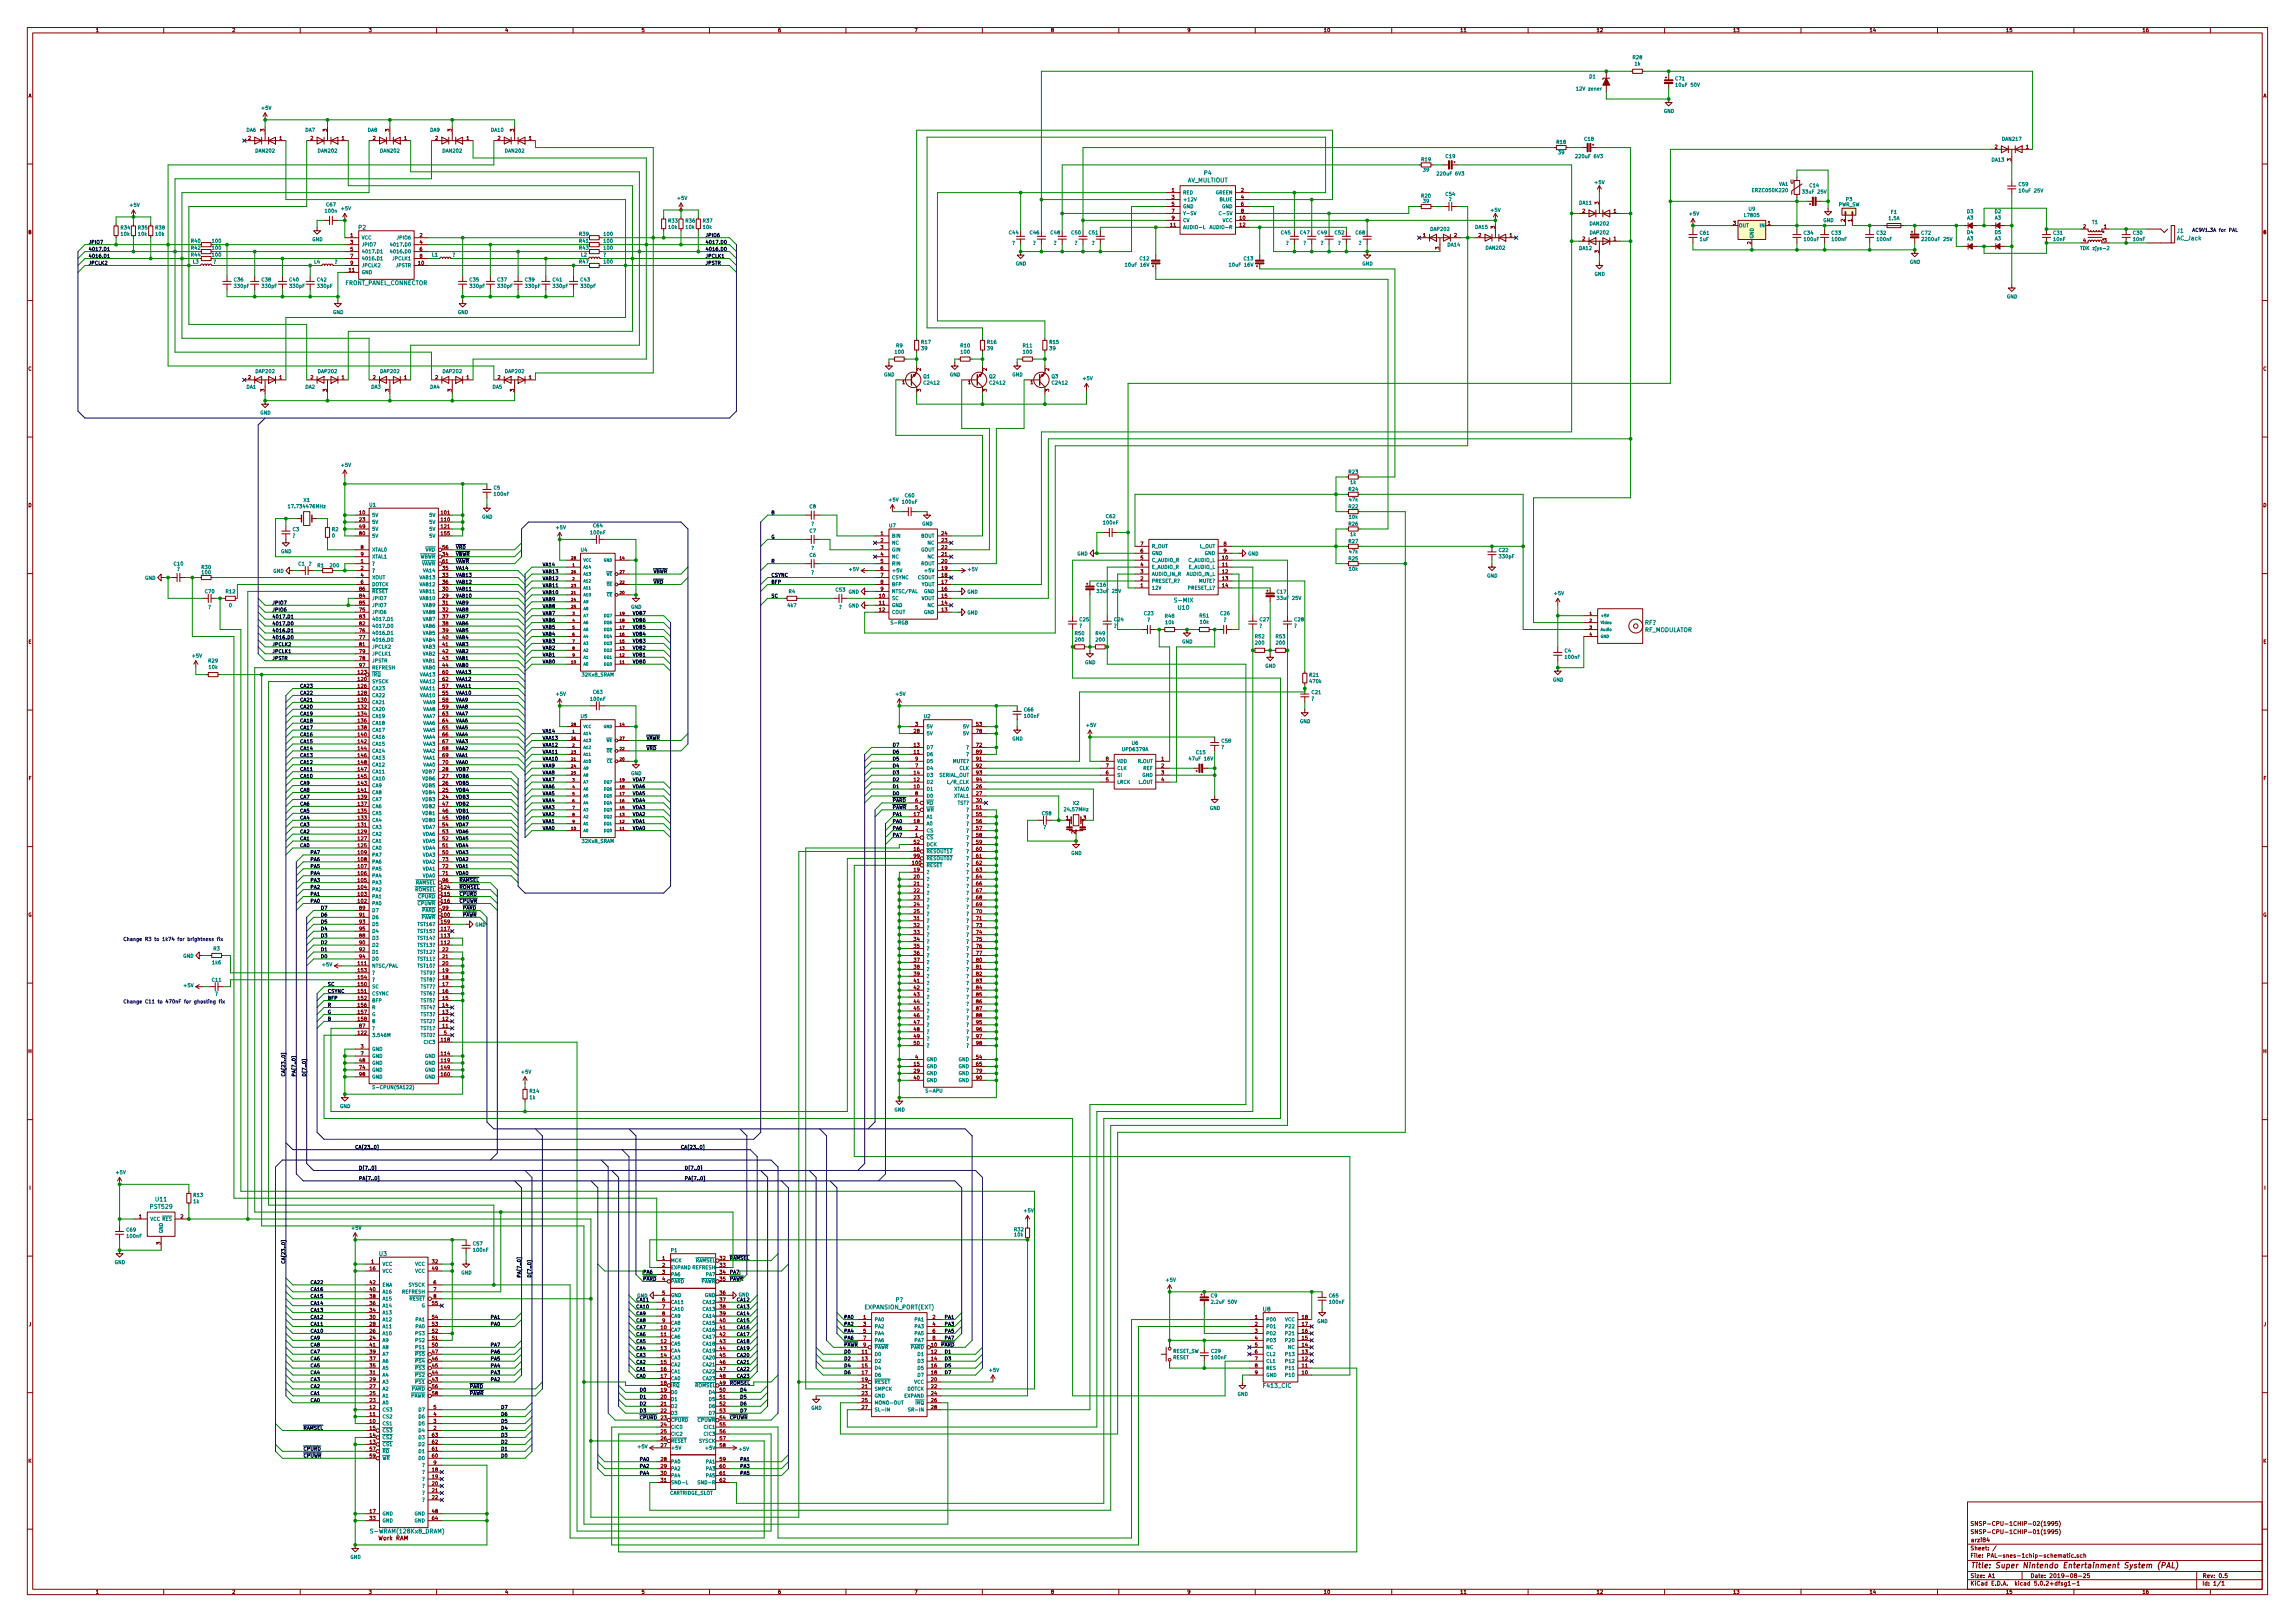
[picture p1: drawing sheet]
<svg xmlns="http://www.w3.org/2000/svg" width="841mm" height="594mm" viewBox="0 0 841 594" stroke-linecap="round" stroke-linejoin="round" font-family="sans-serif">
<defs><g id="words">
<text font-size="2.8" fill="#840000" x="722" y="574.4">Title: Super Nintendo Entertainment System (PAL)</text>
<g font-size="2.1" fill="#008484">
<text x="441.3" y="64.1">P4</text>
<text x="435.1" y="66.8">AV_MULTIOUT</text>
<text x="131.4" y="84.1">P2</text>
<text x="797.7" y="88">AC_Jack</text>
<text x="797.8" y="85.3">J1</text>
<text x="126.3" y="104.4">FRONT_PANEL_CONNECTOR</text>
<text x="430.8" y="220.6">S-MIX</text>
<text x="431.8" y="223.3">U10</text>
<text x="602.5" y="231.5">RF_MODULATOR</text>
<text x="602.8" y="228.8">RF?</text>
<text x="55.2" y="442.7">PST529</text>
<text x="57.1" y="440">U11</text>
<text x="139" y="460">U3</text>
<text x="317" y="479.5">EXPANSION_PORT(EXT)</text>
<text x="328.2" y="476.9">P?</text>
<text x="462.8" y="480.3">U8</text>
<text x="463.2" y="508.3">F413_CIC</text>
<text x="136.6" y="561.6">S-WRAM(128Kx8_DRAM)</text>
</g>
<g font-size="2.1" fill="#840000">
<text x="722" y="561.8">SNSP-CPU-1CHIP-01(1995)</text>
<text x="722" y="558.8">SNSP-CPU-1CHIP-02(1995)</text>
<text x="138.8" y="564.1">Work RAM</text>
<text x="722" y="567.8">Sheet: /</text>
<text x="722" y="564.8">arzi84</text>
<text x="722" y="570.5">File: PAL-snes-1chip-schematic.sch</text>
<text x="722" y="580.7">KiCad E.D.A. kicad 5.0.2+dfsg1-1</text>
<text x="722" y="577.9">Size: A1</text>
<text x="744" y="577.9">Date: 2019-08-25</text>
<text x="807" y="577.9">Rev: 0.5</text>
<text x="807" y="580.7">Id: 1/1</text>
</g>
<g font-size="1.8" fill="#840000">
<text x="35" y="11.7">1</text>
<text x="85" y="11.7">2</text>
<text x="135" y="11.7">3</text>
<text x="185" y="11.7">4</text>
<text x="235" y="11.7">5</text>
<text x="285" y="11.7">6</text>
<text x="335" y="11.7">7</text>
<text x="385" y="11.7">8</text>
<text x="435" y="11.7">9</text>
<text x="485" y="11.7">10</text>
<text x="535" y="11.7">11</text>
<text x="585" y="11.7">12</text>
<text x="635" y="11.7">13</text>
<text x="685" y="11.7">14</text>
<text x="735" y="11.7">15</text>
<text x="785" y="11.7">16</text>
<text x="10.4" y="35.7">A</text>
<text x="829.4" y="35.7">A</text>
<text x="91" y="51.3">2</text>
<text x="96.9" y="48.2" transform="rotate(-90 96.9 48.2)">3</text>
<text x="102.4" y="51.3">1</text>
<text x="113.8" y="51.3">2</text>
<text x="119.8" y="48.2" transform="rotate(-90 119.8 48.2)">3</text>
<text x="125.2" y="51.3">1</text>
<text x="136.7" y="51.3">2</text>
<text x="142.6" y="48.2" transform="rotate(-90 142.6 48.2)">3</text>
<text x="148.1" y="51.3">1</text>
<text x="159.5" y="51.3">2</text>
<text x="165.5" y="48.2" transform="rotate(-90 165.5 48.2)">3</text>
<text x="171" y="51.3">1</text>
<text x="182.4" y="51.3">2</text>
<text x="188.3" y="48.2" transform="rotate(-90 188.3 48.2)">3</text>
<text x="193.8" y="51.3">1</text>
<text x="731" y="54.4">2</text>
<text x="737" y="59" transform="rotate(-90 737 59)">3</text>
<text x="742.5" y="54.4">1</text>
<text x="429.4" y="70.3">1</text>
<text x="454.8" y="70.3">2</text>
<text x="656.1" y="67.2">U</text>
<text x="429.4" y="72.8">3</text>
<text x="429.4" y="75.4">5</text>
<text x="429.4" y="77.9">7</text>
<text x="454.8" y="72.8">4</text>
<text x="454.8" y="75.4">6</text>
<text x="454.8" y="77.9">8</text>
<text x="579.9" y="77.9">2</text>
<text x="585.9" y="74.9" transform="rotate(-90 585.9 74.9)">3</text>
<text x="591.3" y="77.9">1</text>
<text x="428.9" y="83">11</text>
<text x="429.4" y="80.5">9</text>
<text x="454.3" y="80.5">10</text>
<text x="454.3" y="83">12</text>
<text x="547.8" y="83.7" transform="rotate(-90 547.8 83.7)">3</text>
<text x="635.2" y="82.4">3</text>
<text x="647.9" y="82.4">1</text>
<text x="676" y="81.2" transform="rotate(-90 676 81.2)">2</text>
<text x="678.6" y="81.2" transform="rotate(-90 678.6 81.2)">1</text>
<text x="763.4" y="83.6">2</text>
<text x="771" y="83.6">1</text>
<text x="10.4" y="85.7">B</text>
<text x="128.4" y="86.8">1</text>
<text x="128.4" y="89.4">3</text>
<text x="153.8" y="86.8">2</text>
<text x="153.8" y="89.4">4</text>
<text x="521.5" y="86.8">1</text>
<text x="532.9" y="86.8">2</text>
<text x="541.8" y="86.8">2</text>
<text x="553.2" y="86.8">1</text>
<text x="579.9" y="88.1">2</text>
<text x="591.3" y="88.1">1</text>
<text x="641.7" y="89.5" transform="rotate(-90 641.7 89.5)">2</text>
<text x="763.4" y="88.7">4</text>
<text x="771" y="88.7">3</text>
<text x="829.4" y="85.7">B</text>
<text x="70.1" y="94">R44</text>
<text x="70.1" y="91.4">R42</text>
<text x="128.4" y="91.9">5</text>
<text x="128.4" y="94.4">7</text>
<text x="153.8" y="91.9">6</text>
<text x="153.8" y="94.4">8</text>
<text x="212.3" y="91.4">R43</text>
<text x="527.4" y="91.4" transform="rotate(-90 527.4 91.4)">3</text>
<text x="585.9" y="92.6" transform="rotate(-90 585.9 92.6)">3</text>
<text x="127.9" y="99.5">11</text>
<text x="128.4" y="97">9</text>
<text x="153.3" y="97">10</text>
<text x="212.3" y="96.5">R47</text>
<text x="10.4" y="135.7">C</text>
<text x="337.4" y="135.8" transform="rotate(-90 337.4 135.8)">2</text>
<text x="361.6" y="135.8" transform="rotate(-90 361.6 135.8)">2</text>
<text x="384.4" y="135.8" transform="rotate(-90 384.4 135.8)">2</text>
<text x="829.4" y="135.7">C</text>
<text x="91" y="138.9">2</text>
<text x="96.9" y="143.4" transform="rotate(-90 96.9 143.4)">3</text>
<text x="102.4" y="138.9">1</text>
<text x="113.8" y="138.9">2</text>
<text x="119.8" y="143.4" transform="rotate(-90 119.8 143.4)">3</text>
<text x="125.2" y="138.9">1</text>
<text x="136.7" y="138.9">2</text>
<text x="142.6" y="143.4" transform="rotate(-90 142.6 143.4)">3</text>
<text x="148.1" y="138.9">1</text>
<text x="159.5" y="138.9">2</text>
<text x="165.5" y="143.4" transform="rotate(-90 165.5 143.4)">3</text>
<text x="171" y="138.9">1</text>
<text x="182.4" y="138.9">2</text>
<text x="188.3" y="143.4" transform="rotate(-90 188.3 143.4)">3</text>
<text x="193.8" y="138.9">1</text>
<text x="330.7" y="140.7">1</text>
<text x="337.4" y="143.4" transform="rotate(-90 337.4 143.4)">3</text>
<text x="354.8" y="140.7">1</text>
<text x="361.6" y="143.4" transform="rotate(-90 361.6 143.4)">3</text>
<text x="377.6" y="140.7">1</text>
<text x="384.4" y="143.4" transform="rotate(-90 384.4 143.4)">3</text>
<text x="10.4" y="185.7">D</text>
<text x="829.4" y="185.7">D</text>
<text x="131.7" y="188.4">10</text>
<text x="131.7" y="191">23</text>
<text x="161.7" y="188.4">101</text>
<text x="161.7" y="191">110</text>
<text x="131.7" y="193.5">49</text>
<text x="131.7" y="196">80</text>
<text x="161.7" y="193.5">121</text>
<text x="161.7" y="196">155</text>
<text x="322.7" y="196">1</text>
<text x="345.1" y="196">24</text>
<text x="132.2" y="201.1">8</text>
<text x="132.2" y="203.7">9</text>
<text x="162.2" y="203.7">34</text>
<text x="162.2" y="201.1">56</text>
<text x="322.7" y="198.6">2</text>
<text x="322.7" y="201.1">3</text>
<text x="322.7" y="203.7">4</text>
<text x="345.1" y="203.7">21</text>
<text x="345.1" y="201.1">22</text>
<text x="345.1" y="198.6">23</text>
<text x="418" y="202.4">6</text>
<text x="418" y="199.8">7</text>
<text x="448.5" y="199.8">8</text>
<text x="448.5" y="202.4">9</text>
<text x="132.2" y="206.2">1</text>
<text x="132.2" y="208.7">2</text>
<text x="162.2" y="208.7">35</text>
<text x="162.2" y="206.2">61</text>
<text x="322.7" y="206.2">5</text>
<text x="322.7" y="208.7">6</text>
<text x="345.1" y="208.7">19</text>
<text x="345.1" y="206.2">20</text>
<text x="418" y="207.5">4</text>
<text x="418" y="204.9">5</text>
<text x="448" y="204.9">10</text>
<text x="448" y="207.5">11</text>
<text x="132.2" y="211.3">4</text>
<text x="132.2" y="213.8">6</text>
<text x="162.2" y="211.3">33</text>
<text x="162.2" y="213.8">36</text>
<text x="322.7" y="211.3">7</text>
<text x="322.7" y="213.8">8</text>
<text x="345.1" y="213.8">17</text>
<text x="345.1" y="211.3">18</text>
<text x="418" y="215.1">1</text>
<text x="418" y="212.5">2</text>
<text x="418" y="210">3</text>
<text x="448" y="210">12</text>
<text x="448" y="212.5">13</text>
<text x="448" y="215.1">14</text>
<text x="131.7" y="218.9">84</text>
<text x="131.7" y="221.4">85</text>
<text x="131.7" y="216.4">86</text>
<text x="162.2" y="218.9">29</text>
<text x="162.2" y="216.4">30</text>
<text x="162.2" y="221.4">31</text>
<text x="322.2" y="218.9">10</text>
<text x="322.2" y="221.4">11</text>
<text x="322.7" y="216.4">9</text>
<text x="345.1" y="221.4">14</text>
<text x="345.1" y="218.9">15</text>
<text x="345.1" y="216.4">16</text>
<text x="131.7" y="224">75</text>
<text x="131.7" y="226.5">83</text>
<text x="162.2" y="224">32</text>
<text x="162.2" y="226.5">37</text>
<text x="322.2" y="224">12</text>
<text x="345.1" y="224">13</text>
<text x="131.7" y="231.6">76</text>
<text x="131.7" y="229.1">82</text>
<text x="162.2" y="229.1">38</text>
<text x="162.2" y="231.6">39</text>
<text x="10.4" y="235.7">E</text>
<text x="131.7" y="234.1">77</text>
<text x="131.7" y="239.2">79</text>
<text x="131.7" y="236.7">81</text>
<text x="162.2" y="234.1">40</text>
<text x="162.2" y="236.7">41</text>
<text x="162.2" y="239.2">42</text>
<text x="829.4" y="235.7">E</text>
<text x="131.7" y="241.8">78</text>
<text x="131.7" y="244.3">97</text>
<text x="162.2" y="241.8">43</text>
<text x="162.2" y="244.3">44</text>
<text x="131.2" y="249.4">120</text>
<text x="131.2" y="246.8">123</text>
<text x="131.2" y="251.9">126</text>
<text x="162.2" y="251.9">57</text>
<text x="162.2" y="246.8">60</text>
<text x="162.2" y="249.4">62</text>
<text x="131.2" y="254.5">128</text>
<text x="131.2" y="257">130</text>
<text x="162.2" y="254.5">55</text>
<text x="162.2" y="257">58</text>
<text x="131.2" y="259.5">132</text>
<text x="131.2" y="262.1">134</text>
<text x="162.2" y="259.5">59</text>
<text x="162.2" y="262.1">63</text>
<text x="131.2" y="264.6">136</text>
<text x="131.2" y="267.2">138</text>
<text x="131.2" y="269.7">140</text>
<text x="162.2" y="264.6">64</text>
<text x="162.2" y="267.2">65</text>
<text x="162.2" y="269.7">66</text>
<text x="334.9" y="268.4">28</text>
<text x="335.4" y="265.9">3</text>
<text x="357.8" y="265.9">53</text>
<text x="357.8" y="268.4">78</text>
<text x="131.2" y="272.2">142</text>
<text x="131.2" y="274.8">144</text>
<text x="162.2" y="272.2">67</text>
<text x="162.2" y="274.8">68</text>
<text x="334.9" y="273.5">13</text>
<text x="357.8" y="273.5">72</text>
<text x="131.2" y="277.3">146</text>
<text x="131.2" y="279.9">148</text>
<text x="162.2" y="277.3">69</text>
<text x="162.2" y="279.9">70</text>
<text x="334.9" y="276">11</text>
<text x="335.4" y="281.1">7</text>
<text x="335.4" y="278.6">9</text>
<text x="357.8" y="276">89</text>
<text x="357.8" y="278.6">91</text>
<text x="357.8" y="281.1">92</text>
<text x="405.3" y="281.1">7</text>
<text x="405.3" y="278.6">8</text>
<text x="425.6" y="278.6">1</text>
<text x="425.6" y="281.1">2</text>
<text x="10.5" y="285.7">F</text>
<text x="131.2" y="287.5">143</text>
<text x="131.2" y="284.9">145</text>
<text x="131.2" y="282.4">147</text>
<text x="162.2" y="287.5">26</text>
<text x="162.2" y="284.9">27</text>
<text x="162.2" y="282.4">28</text>
<text x="334.9" y="286.2">12</text>
<text x="334.9" y="283.7">14</text>
<text x="357.8" y="283.7">93</text>
<text x="357.8" y="286.2">94</text>
<text x="405.3" y="286.2">5</text>
<text x="405.3" y="283.7">6</text>
<text x="425.6" y="283.7">3</text>
<text x="425.6" y="286.2">4</text>
<text x="829.5" y="285.7">F</text>
<text x="131.2" y="292.6">139</text>
<text x="131.2" y="290">141</text>
<text x="162.2" y="292.6">24</text>
<text x="162.2" y="290">25</text>
<text x="334.9" y="288.7">10</text>
<text x="335.4" y="293.8">6</text>
<text x="335.4" y="291.3">8</text>
<text x="357.8" y="288.7">26</text>
<text x="357.8" y="291.3">27</text>
<text x="357.8" y="293.8">30</text>
<text x="131.2" y="297.6">135</text>
<text x="131.2" y="295.1">137</text>
<text x="162.2" y="297.6">46</text>
<text x="162.2" y="295.1">47</text>
<text x="334.9" y="298.9">17</text>
<text x="335.4" y="296.4">5</text>
<text x="357.8" y="296.4">51</text>
<text x="357.8" y="298.9">55</text>
<text x="131.2" y="305.3">129</text>
<text x="131.2" y="302.7">131</text>
<text x="131.2" y="300.2">133</text>
<text x="162.2" y="300.2">45</text>
<text x="162.2" y="305.3">53</text>
<text x="162.2" y="302.7">54</text>
<text x="334.9" y="301.4">18</text>
<text x="335.4" y="304">2</text>
<text x="357.8" y="301.4">56</text>
<text x="357.8" y="304">57</text>
<text x="390.7" y="300.2">1</text>
<text x="394.1" y="305.4" transform="rotate(-90 394.1 305.4)">2</text>
<text x="397" y="300.2">3</text>
<text x="131.2" y="310.3">125</text>
<text x="131.2" y="307.8">127</text>
<text x="162.2" y="310.3">51</text>
<text x="162.2" y="307.8">52</text>
<text x="334.9" y="311.6">16</text>
<text x="334.9" y="309.1">52</text>
<text x="335.4" y="306.5">1</text>
<text x="357.8" y="306.5">58</text>
<text x="357.8" y="309.1">59</text>
<text x="357.8" y="311.6">60</text>
<text x="131.2" y="318">107</text>
<text x="131.2" y="315.4">108</text>
<text x="131.2" y="312.9">109</text>
<text x="162.2" y="312.9">50</text>
<text x="162.2" y="318">72</text>
<text x="162.2" y="315.4">73</text>
<text x="334.4" y="316.7">100</text>
<text x="334.9" y="314.1">99</text>
<text x="357.8" y="314.1">61</text>
<text x="357.8" y="316.7">62</text>
<text x="131.2" y="323">105</text>
<text x="131.2" y="320.5">106</text>
<text x="162.2" y="320.5">71</text>
<text x="162.2" y="323">96</text>
<text x="334.9" y="319.2">19</text>
<text x="334.9" y="321.8">20</text>
<text x="357.8" y="319.2">63</text>
<text x="357.8" y="321.8">64</text>
<text x="131.2" y="328.1">103</text>
<text x="131.2" y="325.6">104</text>
<text x="161.7" y="328.1">115</text>
<text x="161.7" y="325.6">124</text>
<text x="334.9" y="324.3">21</text>
<text x="334.9" y="326.8">22</text>
<text x="334.9" y="329.4">23</text>
<text x="357.8" y="324.3">66</text>
<text x="357.8" y="326.8">67</text>
<text x="357.8" y="329.4">68</text>
<text x="10.3" y="335.7">G</text>
<text x="131.2" y="330.7">102</text>
<text x="131.7" y="333.2">89</text>
<text x="131.7" y="335.7">91</text>
<text x="161.7" y="335.7">100</text>
<text x="161.7" y="330.7">116</text>
<text x="162.2" y="333.2">99</text>
<text x="334.9" y="331.9">24</text>
<text x="334.9" y="334.5">25</text>
<text x="357.8" y="331.9">69</text>
<text x="357.8" y="334.5">70</text>
<text x="829.3" y="335.7">G</text>
<text x="131.7" y="338.3">93</text>
<text x="131.7" y="340.8">95</text>
<text x="161.7" y="340.8">117</text>
<text x="161.7" y="338.3">159</text>
<text x="334.9" y="337">31</text>
<text x="334.9" y="339.5">32</text>
<text x="357.8" y="337">71</text>
<text x="357.8" y="339.5">73</text>
<text x="131.7" y="343.4">88</text>
<text x="131.7" y="345.9">90</text>
<text x="161.7" y="345.9">112</text>
<text x="161.7" y="343.4">113</text>
<text x="334.9" y="342.1">33</text>
<text x="334.9" y="344.6">34</text>
<text x="334.9" y="347.2">35</text>
<text x="357.8" y="342.1">74</text>
<text x="357.8" y="344.6">75</text>
<text x="357.8" y="347.2">76</text>
<text x="131.2" y="353.5">111</text>
<text x="131.7" y="348.4">92</text>
<text x="131.7" y="351">94</text>
<text x="162.2" y="353.5">20</text>
<text x="162.2" y="351">21</text>
<text x="162.2" y="348.4">22</text>
<text x="334.9" y="349.7">36</text>
<text x="334.9" y="352.2">37</text>
<text x="357.8" y="349.7">77</text>
<text x="357.8" y="352.2">80</text>
<text x="131.2" y="356.1">153</text>
<text x="131.2" y="358.6">154</text>
<text x="162.2" y="358.6">18</text>
<text x="162.2" y="356.1">19</text>
<text x="334.9" y="354.8">38</text>
<text x="334.9" y="357.3">39</text>
<text x="334.9" y="359.9">41</text>
<text x="357.8" y="354.8">81</text>
<text x="357.8" y="357.3">82</text>
<text x="357.8" y="359.9">83</text>
<text x="131.2" y="361.1">150</text>
<text x="131.2" y="363.7">151</text>
<text x="162.2" y="363.7">16</text>
<text x="162.2" y="361.1">17</text>
<text x="334.9" y="362.4">42</text>
<text x="334.9" y="364.9">43</text>
<text x="357.8" y="362.4">84</text>
<text x="357.8" y="364.9">85</text>
<text x="131.2" y="366.2">152</text>
<text x="131.2" y="368.8">156</text>
<text x="131.2" y="371.3">157</text>
<text x="162.2" y="371.3">13</text>
<text x="162.2" y="368.8">14</text>
<text x="162.2" y="366.2">15</text>
<text x="334.9" y="367.5">44</text>
<text x="334.9" y="370">45</text>
<text x="357.8" y="367.5">86</text>
<text x="357.8" y="370">87</text>
<text x="131.2" y="373.8">158</text>
<text x="131.7" y="376.4">87</text>
<text x="162.2" y="376.4">11</text>
<text x="162.2" y="373.8">12</text>
<text x="334.9" y="372.6">46</text>
<text x="334.9" y="375.1">47</text>
<text x="334.9" y="377.6">48</text>
<text x="357.8" y="372.6">88</text>
<text x="357.8" y="375.1">95</text>
<text x="357.8" y="377.6">96</text>
<text x="131.2" y="378.9">122</text>
<text x="132.2" y="384">3</text>
<text x="161.7" y="381.5">118</text>
<text x="162.7" y="378.9">5</text>
<text x="334.9" y="380.2">49</text>
<text x="334.9" y="382.7">50</text>
<text x="357.8" y="380.2">97</text>
<text x="357.8" y="382.7">98</text>
<text x="10.4" y="385.7">H</text>
<text x="131.7" y="389.1">48</text>
<text x="132.2" y="386.5">7</text>
<text x="161.7" y="386.5">114</text>
<text x="161.7" y="389.1">119</text>
<text x="335.4" y="387.8">4</text>
<text x="357.8" y="387.8">54</text>
<text x="829.4" y="385.7">H</text>
<text x="131.7" y="391.6">74</text>
<text x="131.7" y="394.2">98</text>
<text x="161.7" y="391.6">149</text>
<text x="161.7" y="394.2">160</text>
<text x="334.9" y="390.3">15</text>
<text x="334.9" y="392.9">29</text>
<text x="334.9" y="395.4">40</text>
<text x="357.8" y="390.3">65</text>
<text x="357.8" y="392.9">79</text>
<text x="357.8" y="395.4">90</text>
<text x="10.7" y="435.7">I</text>
<text x="829.7" y="435.7">I</text>
<text x="51" y="446.2">1</text>
<text x="66.2" y="446.2">2</text>
<text x="58.8" y="455.9" transform="rotate(-90 58.8 455.9)">3</text>
<text x="242.7" y="461.5">1</text>
<text x="263.8" y="461.5">32</text>
<text x="135.6" y="465.3">16</text>
<text x="136" y="462.7">1</text>
<text x="158.4" y="462.7">32</text>
<text x="158.4" y="465.3">49</text>
<text x="242.7" y="464">2</text>
<text x="242.7" y="466.5">3</text>
<text x="263.8" y="464">33</text>
<text x="263.8" y="466.5">34</text>
<text x="135.6" y="472.9">40</text>
<text x="135.6" y="470.4">42</text>
<text x="158.9" y="470.4">6</text>
<text x="158.9" y="472.9">7</text>
<text x="242.7" y="469.1">4</text>
<text x="263.8" y="469.1">35</text>
<text x="135.6" y="478">36</text>
<text x="135.6" y="475.4">38</text>
<text x="158.4" y="478">55</text>
<text x="158.9" y="475.4">8</text>
<text x="242.7" y="474.2">5</text>
<text x="242.7" y="476.7">6</text>
<text x="242.7" y="479.2">7</text>
<text x="263.8" y="474.2">36</text>
<text x="263.8" y="476.7">37</text>
<text x="263.8" y="479.2">38</text>
<text x="10.5" y="485.7">J</text>
<text x="135.6" y="485.6">28</text>
<text x="135.6" y="483.1">30</text>
<text x="135.6" y="480.5">34</text>
<text x="158.4" y="485.6">53</text>
<text x="158.4" y="483.1">54</text>
<text x="242.7" y="481.8">8</text>
<text x="242.7" y="484.3">9</text>
<text x="263.8" y="481.8">39</text>
<text x="263.8" y="484.3">40</text>
<text x="316.4" y="483.1">1</text>
<text x="316.4" y="485.6">3</text>
<text x="341.8" y="483.1">2</text>
<text x="341.8" y="485.6">4</text>
<text x="459.9" y="483.1">1</text>
<text x="459.9" y="485.6">2</text>
<text x="477.2" y="485.6">17</text>
<text x="477.2" y="483.1">18</text>
<text x="829.5" y="485.7">J</text>
<text x="135.6" y="490.7">24</text>
<text x="135.6" y="488.1">26</text>
<text x="158.4" y="490.7">51</text>
<text x="158.4" y="488.1">52</text>
<text x="242.2" y="486.9">10</text>
<text x="242.2" y="489.4">11</text>
<text x="242.2" y="491.9">12</text>
<text x="263.8" y="486.9">41</text>
<text x="263.8" y="489.4">42</text>
<text x="263.8" y="491.9">43</text>
<text x="316.4" y="488.1">5</text>
<text x="316.4" y="490.7">7</text>
<text x="341.8" y="488.1">6</text>
<text x="341.8" y="490.7">8</text>
<text x="459.9" y="488.1">3</text>
<text x="459.9" y="490.7">4</text>
<text x="477.2" y="490.7">15</text>
<text x="477.2" y="488.1">16</text>
<text x="135.6" y="495.8">39</text>
<text x="135.6" y="493.2">41</text>
<text x="158.4" y="495.8">47</text>
<text x="158.4" y="493.2">50</text>
<text x="242.2" y="494.5">13</text>
<text x="242.2" y="497">14</text>
<text x="263.8" y="494.5">44</text>
<text x="263.8" y="497">45</text>
<text x="315.9" y="495.8">11</text>
<text x="316.4" y="493.2">9</text>
<text x="341.3" y="493.2">10</text>
<text x="341.3" y="495.8">12</text>
<text x="459.9" y="493.2">5</text>
<text x="459.9" y="495.8">6</text>
<text x="477.2" y="495.8">13</text>
<text x="477.2" y="493.2">14</text>
<text x="135.6" y="503.4">31</text>
<text x="135.6" y="500.8">35</text>
<text x="135.6" y="498.3">37</text>
<text x="158.4" y="503.4">44</text>
<text x="158.4" y="500.8">45</text>
<text x="158.4" y="498.3">46</text>
<text x="242.2" y="499.6">15</text>
<text x="242.2" y="502.1">16</text>
<text x="263.8" y="499.6">46</text>
<text x="263.8" y="502.1">47</text>
<text x="315.9" y="498.3">13</text>
<text x="315.9" y="500.8">15</text>
<text x="315.9" y="503.4">17</text>
<text x="341.3" y="498.3">14</text>
<text x="341.3" y="500.8">16</text>
<text x="341.3" y="503.4">18</text>
<text x="459.9" y="498.3">7</text>
<text x="459.9" y="500.8">8</text>
<text x="459.9" y="503.4">9</text>
<text x="477.2" y="503.4">10</text>
<text x="477.2" y="500.8">11</text>
<text x="477.2" y="498.3">12</text>
<text x="135.6" y="508.5">27</text>
<text x="135.6" y="505.9">29</text>
<text x="158.4" y="505.9">43</text>
<text x="158.4" y="508.5">56</text>
<text x="242.2" y="504.6">17</text>
<text x="242.2" y="507.2">18</text>
<text x="242.2" y="509.7">19</text>
<text x="263.8" y="504.6">48</text>
<text x="263.8" y="507.2">49</text>
<text x="263.8" y="509.7">50</text>
<text x="315.9" y="505.9">19</text>
<text x="315.9" y="508.5">21</text>
<text x="341.3" y="505.9">20</text>
<text x="341.3" y="508.5">22</text>
<text x="135.6" y="513.5">23</text>
<text x="135.6" y="511">25</text>
<text x="158.4" y="511">58</text>
<text x="242.2" y="512.3">20</text>
<text x="242.2" y="514.8">21</text>
<text x="263.8" y="512.3">51</text>
<text x="263.8" y="514.8">52</text>
<text x="315.9" y="511">23</text>
<text x="315.9" y="513.5">25</text>
<text x="341.3" y="511">24</text>
<text x="341.3" y="513.5">26</text>
<text x="135.6" y="521.2">10</text>
<text x="135.6" y="518.6">11</text>
<text x="135.6" y="516.1">12</text>
<text x="158.9" y="521.2">3</text>
<text x="158.9" y="518.6">4</text>
<text x="158.9" y="516.1">5</text>
<text x="242.2" y="517.3">22</text>
<text x="242.2" y="519.9">23</text>
<text x="263.8" y="517.3">53</text>
<text x="263.8" y="519.9">54</text>
<text x="315.9" y="516.1">27</text>
<text x="341.3" y="516.1">28</text>
<text x="135.6" y="526.2">14</text>
<text x="135.6" y="523.7">15</text>
<text x="158.4" y="526.2">63</text>
<text x="158.9" y="523.7">2</text>
<text x="242.2" y="522.4">24</text>
<text x="242.2" y="525">25</text>
<text x="242.2" y="527.5">26</text>
<text x="263.8" y="522.4">55</text>
<text x="263.8" y="525">56</text>
<text x="263.8" y="527.5">57</text>
<text x="135.6" y="528.8">13</text>
<text x="135.6" y="531.3">57</text>
<text x="135.6" y="533.9">59</text>
<text x="158.4" y="533.9">60</text>
<text x="158.4" y="531.3">61</text>
<text x="158.4" y="528.8">62</text>
<text x="242.2" y="530">27</text>
<text x="263.8" y="530">58</text>
<text x="10.4" y="535.7">K</text>
<text x="158.4" y="538.9">18</text>
<text x="158.9" y="536.4">9</text>
<text x="242.2" y="535.1">28</text>
<text x="242.2" y="537.7">29</text>
<text x="263.8" y="535.1">59</text>
<text x="263.8" y="537.7">60</text>
<text x="829.4" y="535.7">K</text>
<text x="158.4" y="541.5">19</text>
<text x="158.4" y="544">20</text>
<text x="242.2" y="540.2">30</text>
<text x="242.2" y="542.7">31</text>
<text x="263.8" y="540.2">61</text>
<text x="263.8" y="542.7">62</text>
<text x="158.4" y="546.6">21</text>
<text x="158.4" y="549.1">22</text>
<text x="135.6" y="554.2">17</text>
<text x="135.6" y="556.7">33</text>
<text x="158.4" y="554.2">48</text>
<text x="158.4" y="556.7">64</text>
<text x="35" y="583.7">1</text>
<text x="85" y="583.7">2</text>
<text x="135" y="583.7">3</text>
<text x="185" y="583.7">4</text>
<text x="235" y="583.7">5</text>
<text x="285" y="583.7">6</text>
<text x="335" y="583.7">7</text>
<text x="385" y="583.7">8</text>
<text x="435" y="583.7">9</text>
<text x="485" y="583.7">10</text>
<text x="535" y="583.7">11</text>
<text x="585" y="583.7">12</text>
<text x="635" y="583.7">13</text>
<text x="685" y="583.7">14</text>
<text x="735" y="583.7">15</text>
<text x="785" y="583.7">16</text>
</g>
<g font-size="1.8" fill="#008484">
<text x="598.4" y="21.7">R28</text>
<text x="582.4" y="28.7">D1</text>
<text x="599.1" y="24">1k</text>
<text x="614" y="29.4">C71</text>
<text x="578.2" y="33.1">12V zener</text>
<text x="614.5" y="31.7">10uF 50V</text>
<text x="95.9" y="40.2">+5V</text>
<text x="609.7" y="41.3">GND</text>
<text x="90.3" y="48.3">DA6</text>
<text x="111.9" y="48.3">DA7</text>
<text x="134.8" y="48.3">DA8</text>
<text x="157.6" y="48.3">DA9</text>
<text x="180" y="48.3">DA10</text>
<text x="570.5" y="52.7">R18</text>
<text x="580.7" y="51.6">C18</text>
<text x="733.9" y="51.6">DAN217</text>
<text x="93.8" y="55.9">DAN202</text>
<text x="116.6" y="55.9">DAN202</text>
<text x="139.5" y="55.9">DAN202</text>
<text x="162.4" y="55.9">DAN202</text>
<text x="185.2" y="55.9">DAN202</text>
<text x="521" y="59.1">R19</text>
<text x="529.9" y="57.9">C19</text>
<text x="571.1" y="56.5">39</text>
<text x="577.9" y="57.9">220uF 6V3</text>
<text x="729.9" y="59.2">DA13</text>
<text x="521.6" y="62.9">39</text>
<text x="527.1" y="64.3">220uF 6V3</text>
<text x="433.5" y="71.2">RED</text>
<text x="445.4" y="71.2">GREEN</text>
<text x="529.8" y="71.8">C54</text>
<text x="584.5" y="67.4">+5V</text>
<text x="642.6" y="70.4">ERZC050K220</text>
<text x="651.9" y="68">VA1</text>
<text x="661" y="70.9">33uF 25V</text>
<text x="663.2" y="68.6">C14</text>
<text x="739.9" y="68.2">C59</text>
<text x="740.3" y="70.5">10uF 25V</text>
<text x="47.7" y="75.7">+5V</text>
<text x="119.3" y="77.9">100n</text>
<text x="119.7" y="75.6">C67</text>
<text x="125.1" y="77">+5V</text>
<text x="248.3" y="73.2">+5V</text>
<text x="433.5" y="73.7">+12V</text>
<text x="433.5" y="76.3">GND</text>
<text x="446.9" y="73.7">BLUE</text>
<text x="447.8" y="76.3">GND</text>
<text x="521" y="72.4">R20</text>
<text x="521.6" y="74.3">39</text>
<text x="530.9" y="73.7">?</text>
<text x="546.4" y="77.6">+5V</text>
<text x="578.8" y="74.9">DA11</text>
<text x="640.9" y="77.2">U9</text>
<text x="673.7" y="75.6">PWR_SW</text>
<text x="676.5" y="73.7">P3</text>
<text x="245" y="81.5">R33</text>
<text x="245" y="83.8">10k</text>
<text x="251.3" y="81.5">R36</text>
<text x="251.4" y="83.8">10k</text>
<text x="257.7" y="81.5">R37</text>
<text x="257.7" y="83.8">10k</text>
<text x="433.5" y="83.9">AUDIO-L</text>
<text x="433.5" y="78.8">Y-SV</text>
<text x="433.5" y="81.4">CV</text>
<text x="444.2" y="83.9">AUDIO-R</text>
<text x="447.5" y="78.8">C-SV</text>
<text x="448" y="81.4">VCC</text>
<text x="540.7" y="83.8">DA15</text>
<text x="582.7" y="82.5">DAN202</text>
<text x="619.2" y="78.9">+5V</text>
<text x="637.2" y="83.3">OUT</text>
<text x="639.5" y="79.5">L7805</text>
<text x="645" y="83.3">IN</text>
<text x="668.1" y="81.4">GND</text>
<text x="692.2" y="80.6">1.5A</text>
<text x="693" y="78.3">F1</text>
<text x="720.9" y="78.1">D3</text>
<text x="720.9" y="80.4">A3</text>
<text x="731" y="78.1">D2</text>
<text x="731" y="80.4">A3</text>
<text x="766.7" y="82">T1</text>
<text x="44.3" y="84">R34</text>
<text x="44.4" y="86.4">10k</text>
<text x="50.7" y="84">R35</text>
<text x="50.7" y="86.4">10k</text>
<text x="57" y="84">R38</text>
<text x="57.1" y="86.4">10k</text>
<text x="70.1" y="88.9">R40</text>
<text x="77.9" y="88.9">100</text>
<text x="114.4" y="88.3">GND</text>
<text x="132.5" y="87.7">VCC</text>
<text x="145.7" y="87.7">JPIO6</text>
<text x="212.3" y="88.9">R41</text>
<text x="212.3" y="86.4">R39</text>
<text x="221.4" y="88.9">100</text>
<text x="221.4" y="86.4">100</text>
<text x="369.8" y="85.8">C44</text>
<text x="370.9" y="89.7">?</text>
<text x="377.5" y="85.8">C46</text>
<text x="378.5" y="89.7">?</text>
<text x="385.1" y="85.8">C48</text>
<text x="386.2" y="89.7">?</text>
<text x="392.7" y="85.8">C50</text>
<text x="393.8" y="89.7">?</text>
<text x="399.1" y="85.8">C51</text>
<text x="400.1" y="89.7">?</text>
<text x="469.5" y="85.8">C45</text>
<text x="471.2" y="89.7">?</text>
<text x="476.5" y="85.8">C47</text>
<text x="477.6" y="89.7">?</text>
<text x="482.9" y="85.8">C49</text>
<text x="483.9" y="89.7">?</text>
<text x="489.2" y="85.8">C52</text>
<text x="490.3" y="89.7">?</text>
<text x="496.8" y="85.8">C68</text>
<text x="497.9" y="89.7">?</text>
<text x="524.4" y="84.6">DAP202</text>
<text x="582.8" y="85.8">DAP202</text>
<text x="623" y="88.3">1uF</text>
<text x="623" y="86">C61</text>
<text x="642.6" y="87.4" transform="rotate(-90 642.6 87.4)">GND</text>
<text x="661.1" y="86">C34</text>
<text x="661.3" y="88.3">100uF</text>
<text x="671.3" y="86">C33</text>
<text x="671.4" y="88.3">100nF</text>
<text x="687.8" y="86">C32</text>
<text x="688" y="88.3">100nF</text>
<text x="704.2" y="86">C72</text>
<text x="704.9" y="88.3">2200uF 25V</text>
<text x="720.9" y="85.7">D4</text>
<text x="720.9" y="88">A3</text>
<text x="731" y="85.7">D5</text>
<text x="731" y="88">A3</text>
<text x="752.6" y="86">C31</text>
<text x="752.6" y="88.3">10nF</text>
<text x="781.8" y="86">C30</text>
<text x="781.8" y="88.3">10nF</text>
<text x="77.9" y="94">100</text>
<text x="77.9" y="91.4">100</text>
<text x="132.5" y="90.2">JPIO7</text>
<text x="132.5" y="92.8">4017.D1</text>
<text x="132.5" y="95.3">4016.D1</text>
<text x="144" y="95.3">JPCLK1</text>
<text x="144.1" y="90.2">4017.D0</text>
<text x="144.1" y="92.8">4016.D0</text>
<text x="158.4" y="94">L1</text>
<text x="165.8" y="94">?</text>
<text x="213" y="94">L2</text>
<text x="221.1" y="94">?</text>
<text x="221.4" y="91.4">100</text>
<text x="417.8" y="95.3">C12</text>
<text x="455.9" y="95.3">C13</text>
<text x="530.5" y="90.3">DA14</text>
<text x="544.6" y="91.4">DAN202</text>
<text x="578.8" y="91.6">DA12</text>
<text x="763.2" y="91.6">TDK zjys-2</text>
<text x="70.7" y="96.5">L3</text>
<text x="78.2" y="96.5">?</text>
<text x="115.2" y="96.5">L4</text>
<text x="122.6" y="96.5">?</text>
<text x="132.5" y="100.4">GND</text>
<text x="132.5" y="97.9">JPCLK2</text>
<text x="145.1" y="97.9">JPSTR</text>
<text x="221.4" y="96.5">100</text>
<text x="372.2" y="97.2">GND</text>
<text x="412.8" y="97.7">10uF 16V</text>
<text x="450.9" y="97.7">10uF 16V</text>
<text x="499.2" y="97.2">GND</text>
<text x="584.3" y="101">GND</text>
<text x="699.8" y="96.6">GND</text>
<text x="85.8" y="103.1">C36</text>
<text x="86" y="105.4">330pF</text>
<text x="96" y="103.1">C38</text>
<text x="96.1" y="105.4">330pF</text>
<text x="106.1" y="103.1">C40</text>
<text x="106.3" y="105.4">330pF</text>
<text x="116.3" y="103.1">C42</text>
<text x="116.5" y="105.4">330pF</text>
<text x="172.2" y="103.1">C35</text>
<text x="172.3" y="105.4">330pF</text>
<text x="182.3" y="103.1">C37</text>
<text x="182.5" y="105.4">330pF</text>
<text x="192.5" y="103.1">C39</text>
<text x="192.7" y="105.4">330pF</text>
<text x="202.6" y="103.1">C41</text>
<text x="202.8" y="105.4">330pF</text>
<text x="212.8" y="103.1">C43</text>
<text x="213" y="105.4">330pF</text>
<text x="735.4" y="109.3">GND</text>
<text x="122" y="115">GND</text>
<text x="167.7" y="115">GND</text>
<text x="337.7" y="126">R17</text>
<text x="361.8" y="126">R16</text>
<text x="384.7" y="126">R15</text>
<text x="328.1" y="129.5">100</text>
<text x="328.4" y="127.2">R9</text>
<text x="337.7" y="128.3">39</text>
<text x="352.1" y="127.2">R10</text>
<text x="352.2" y="129.5">100</text>
<text x="361.8" y="128.3">39</text>
<text x="374.9" y="127.2">R11</text>
<text x="375.1" y="129.5">100</text>
<text x="384.7" y="128.3">39</text>
<text x="93.8" y="136.6">DAP202</text>
<text x="116.7" y="136.6">DAP202</text>
<text x="139.5" y="136.6">DAP202</text>
<text x="162.4" y="136.6">DAP202</text>
<text x="185.3" y="136.6">DAP202</text>
<text x="323.9" y="137.9">GND</text>
<text x="348.1" y="137.9">GND</text>
<text x="370.9" y="137.9">GND</text>
<text x="90.3" y="142.4">DA1</text>
<text x="111.9" y="142.4">DA2</text>
<text x="136" y="142.4">DA3</text>
<text x="157.6" y="142.4">DA4</text>
<text x="180.5" y="142.4">DA5</text>
<text x="338.4" y="138.5">Q1</text>
<text x="339" y="140.8">C2412</text>
<text x="362.5" y="138.5">Q2</text>
<text x="363.1" y="140.8">C2412</text>
<text x="385.4" y="138.5">Q3</text>
<text x="386" y="140.8">C2412</text>
<text x="396.9" y="139.2">+5V</text>
<text x="95.3" y="151.8">GND</text>
<text x="125.1" y="171">+5V</text>
<text x="494.3" y="173.5">R23</text>
<text x="181" y="179.3">C5</text>
<text x="494.3" y="179.8">R24</text>
<text x="494.9" y="177.3">1k</text>
<text x="111.3" y="183.8">X1</text>
<text x="135.4" y="185.5">U1</text>
<text x="181.2" y="181.6">100nF</text>
<text x="325.8" y="183.7">+5V</text>
<text x="330.8" y="184.5">100uF</text>
<text x="331.7" y="182.1">C60</text>
<text x="494.5" y="183.6">47k</text>
<text x="106.4" y="186.1">17.734476MHz</text>
<text x="136.3" y="189.3">5V</text>
<text x="136.3" y="191.8">5V</text>
<text x="157.5" y="189.3">5V</text>
<text x="157.5" y="191.8">5V</text>
<text x="176.6" y="189.9">GND</text>
<text x="296.7" y="186.2">C8</text>
<text x="405.4" y="189.8">C62</text>
<text x="494.3" y="186.2">R22</text>
<text x="494.5" y="190">10k</text>
<text x="107.2" y="196.8">?</text>
<text x="107.3" y="194.5">C3</text>
<text x="121.7" y="194.5">R2</text>
<text x="121.7" y="196.8">0</text>
<text x="136.3" y="194.4">5V</text>
<text x="136.3" y="196.9">5V</text>
<text x="157.5" y="194.4">5V</text>
<text x="157.5" y="196.9">5V</text>
<text x="203.9" y="193.8">+5V</text>
<text x="216.5" y="195.7">100nF</text>
<text x="217.4" y="193.2">C64</text>
<text x="296.7" y="195.1">C7</text>
<text x="297.3" y="192.5">?</text>
<text x="325.9" y="193.2">U7</text>
<text x="326.8" y="196.9">BIN</text>
<text x="337.5" y="196.9">BOUT</text>
<text x="337.9" y="192.5">GND</text>
<text x="404.5" y="192.1">100nF</text>
<text x="494.3" y="192.5">R26</text>
<text x="494.9" y="196.3">1k</text>
<text x="102.9" y="202.6">GND</text>
<text x="136.3" y="202">XTAL0</text>
<text x="155.9" y="202">VRD</text>
<text x="212.9" y="202.1">U4</text>
<text x="296.7" y="204">C6</text>
<text x="297.3" y="201.4">?</text>
<text x="326.8" y="199.5">NC</text>
<text x="326.8" y="202">GIN</text>
<text x="337.4" y="202">GOUT</text>
<text x="340" y="199.5">NC</text>
<text x="394.7" y="203.5">GND</text>
<text x="422" y="203.3">GND</text>
<text x="422" y="200.7">R_OUT</text>
<text x="439.6" y="200.7">L_OUT</text>
<text x="441.5" y="203.3">GND</text>
<text x="457.3" y="203.5">GND</text>
<text x="494.3" y="198.9">R27</text>
<text x="494.5" y="202.7">47k</text>
<text x="549.4" y="202.2">C22</text>
<text x="63.8" y="207.1">C10</text>
<text x="64.9" y="209">?</text>
<text x="73.9" y="208.4">R30</text>
<text x="100.1" y="209.8">GND</text>
<text x="109.4" y="207.1">C1</text>
<text x="113.1" y="207.1">?</text>
<text x="116.4" y="207.8">R1</text>
<text x="121.1" y="207.8">200</text>
<text x="136.3" y="207.1">?</text>
<text x="136.3" y="209.6">?</text>
<text x="136.3" y="204.5">XTAL1</text>
<text x="153.7" y="204.5">WBWR</text>
<text x="154.2" y="207.1">VAWR</text>
<text x="155.2" y="209.6">VA14</text>
<text x="311.3" y="209.2">+5V</text>
<text x="326.8" y="204.5">NC</text>
<text x="326.8" y="207.1">RIN</text>
<text x="326.8" y="209.6">+5V</text>
<text x="337.5" y="207.1">ROUT</text>
<text x="339.3" y="209.6">+5V</text>
<text x="340" y="204.5">NC</text>
<text x="354.8" y="209.2">+5V</text>
<text x="422" y="208.4">E_AUDIO_R</text>
<text x="422" y="205.8">C_AUDIO_R</text>
<text x="435.4" y="205.8">C_AUDIO_L</text>
<text x="435.5" y="208.4">E_AUDIO_L</text>
<text x="494.3" y="205.2">R25</text>
<text x="494.5" y="209">10k</text>
<text x="549.5" y="204.5">330pF</text>
<text x="53.1" y="212.3">GND</text>
<text x="74.1" y="210.3">100</text>
<text x="136.3" y="212.2">XOUT</text>
<text x="136.3" y="214.7">DOTCK</text>
<text x="153.9" y="212.2">VAB13</text>
<text x="153.9" y="214.7">VAB12</text>
<text x="297.3" y="210.3">?</text>
<text x="326.8" y="212.2">CSYNC</text>
<text x="326.8" y="214.7">BFP</text>
<text x="336.3" y="212.2">CSOUT</text>
<text x="337.6" y="214.7">YOUT</text>
<text x="401.9" y="214.9">C16</text>
<text x="422" y="216">12V</text>
<text x="422" y="213.4">PRESET_R?</text>
<text x="422" y="210.9">AUDIO_IN_R</text>
<text x="434.9" y="210.9">AUDIO_IN_L</text>
<text x="435.2" y="216">PRESET_L?</text>
<text x="439.3" y="213.4">MUTE?</text>
<text x="544.9" y="211.5">GND</text>
<text x="75.2" y="217.3">C70</text>
<text x="82.8" y="217.3">R12</text>
<text x="136.3" y="219.8">JPIO7</text>
<text x="136.3" y="217.2">RESET</text>
<text x="153.9" y="219.8">VAB10</text>
<text x="153.9" y="217.2">VAB11</text>
<text x="289.1" y="217.3">R4</text>
<text x="306.3" y="216.7">C53</text>
<text x="310.9" y="217.4">GND</text>
<text x="326.8" y="219.8">SC</text>
<text x="326.8" y="217.2">NTSC/PAL</text>
<text x="337.6" y="219.8">VOUT</text>
<text x="338.6" y="217.2">GND</text>
<text x="354.5" y="217.4">GND</text>
<text x="402.4" y="217.2">33uF 25V</text>
<text x="468" y="217.4">C17</text>
<text x="468.5" y="219.7">33uF 25V</text>
<text x="569.6" y="218">+5V</text>
<text x="76.3" y="223">?</text>
<text x="84" y="222.4">0</text>
<text x="136.3" y="224.9">JPIO6</text>
<text x="136.3" y="227.4">4017.D1</text>
<text x="136.3" y="222.3">JPIO7</text>
<text x="154.9" y="222.3">VAB9</text>
<text x="154.9" y="224.9">VAB8</text>
<text x="154.9" y="227.4">VAB7</text>
<text x="231.2" y="223">GND</text>
<text x="288.7" y="222.4">4k7</text>
<text x="307.4" y="223">?</text>
<text x="310.9" y="222.5">GND</text>
<text x="326.8" y="222.3">GND</text>
<text x="326.8" y="224.9">COUT</text>
<text x="338.6" y="224.9">GND</text>
<text x="340" y="222.3">NC</text>
<text x="354.5" y="225">GND</text>
<text x="395.7" y="227.6">C25</text>
<text x="408.4" y="227.6">C24</text>
<text x="419.4" y="225.3">C23</text>
<text x="420.4" y="227.6">?</text>
<text x="427" y="226.3">R48</text>
<text x="439.7" y="226.2">R51</text>
<text x="447.3" y="225.3">C26</text>
<text x="448.4" y="227.6">?</text>
<text x="461.7" y="227.6">C27</text>
<text x="474.4" y="227.6">C28</text>
<text x="136.3" y="232.5">4016.D1</text>
<text x="136.3" y="229.9">4017.D0</text>
<text x="154.9" y="229.9">VAB6</text>
<text x="154.9" y="232.5">VAB5</text>
<text x="326.7" y="228.7">S-RGB</text>
<text x="394" y="232.6">R50</text>
<text x="395.5" y="229.9">?</text>
<text x="401.6" y="232.6">R49</text>
<text x="408.2" y="229.9">?</text>
<text x="427.2" y="228.6">10k</text>
<text x="439.9" y="228.5">10k</text>
<text x="460" y="233.8">R52</text>
<text x="461.5" y="229.9">?</text>
<text x="467.6" y="233.8">R53</text>
<text x="474.2" y="229.9">?</text>
<text x="136.3" y="235">4016.D0</text>
<text x="136.3" y="237.6">JPCLK2</text>
<text x="154.9" y="235">VAB4</text>
<text x="154.9" y="237.6">VAB3</text>
<text x="394.1" y="234.9">200</text>
<text x="401.8" y="234.9">200</text>
<text x="433.1" y="235.7">GND</text>
<text x="460.1" y="236.1">200</text>
<text x="467.8" y="236.1">200</text>
<text x="573.4" y="239">C4</text>
<text x="70.5" y="240.8">+5V</text>
<text x="76.5" y="242.7">R29</text>
<text x="76.6" y="245">10k</text>
<text x="136.3" y="242.6">JPSTR</text>
<text x="136.3" y="240.1">JPCLK1</text>
<text x="136.3" y="245.2">REFRESH</text>
<text x="154.9" y="240.1">VAB2</text>
<text x="154.9" y="242.6">VAB1</text>
<text x="154.9" y="245.2">VAB0</text>
<text x="397.6" y="243.3">GND</text>
<text x="463.6" y="244.5">GND</text>
<text x="573.7" y="241.3">100nF</text>
<text x="136.3" y="250.3">SYSCK</text>
<text x="136.3" y="247.7">IRQ</text>
<text x="153.9" y="247.7">VAA13</text>
<text x="153.9" y="250.3">VAA12</text>
<text x="213.4" y="247.8">32Kx8_SRAM</text>
<text x="479.9" y="247.9">R21</text>
<text x="480.1" y="250.2">470k</text>
<text x="569" y="249.6">GND</text>
<text x="136.3" y="252.8">CA23</text>
<text x="136.3" y="255.3">CA22</text>
<text x="136.3" y="257.9">CA21</text>
<text x="153.9" y="255.3">VAA10</text>
<text x="153.9" y="252.8">VAA11</text>
<text x="154.9" y="257.9">VAA9</text>
<text x="203.9" y="254.8">+5V</text>
<text x="216.5" y="256.7">100nF</text>
<text x="217.4" y="254.1">C63</text>
<text x="328.3" y="254.8">+5V</text>
<text x="480.6" y="256.5">?</text>
<text x="480.8" y="254.2">C21</text>
<text x="136.3" y="260.4">CA20</text>
<text x="136.3" y="263">CA19</text>
<text x="154.9" y="260.4">VAA8</text>
<text x="154.9" y="263">VAA7</text>
<text x="212.9" y="263">U5</text>
<text x="338.6" y="263">U2</text>
<text x="375.4" y="260.6">C66</text>
<text x="375.5" y="262.9">100nF</text>
<text x="136.3" y="265.5">CA18</text>
<text x="136.3" y="268">CA17</text>
<text x="154.9" y="265.5">VAA6</text>
<text x="154.9" y="268">VAA5</text>
<text x="339.5" y="269.3">5V</text>
<text x="339.5" y="266.8">5V</text>
<text x="353.1" y="266.8">5V</text>
<text x="353.1" y="269.3">5V</text>
<text x="398.2" y="266.2">+5V</text>
<text x="476.3" y="264.9">GND</text>
<text x="136.3" y="270.6">CA16</text>
<text x="136.3" y="273.1">CA15</text>
<text x="136.3" y="275.7">CA14</text>
<text x="154.9" y="270.6">VAA4</text>
<text x="154.9" y="273.1">VAA3</text>
<text x="154.9" y="275.7">VAA2</text>
<text x="339.5" y="274.4">D7</text>
<text x="354.1" y="274.4">?</text>
<text x="370.9" y="271.2">GND</text>
<text x="411.5" y="275.1">UPD6379A</text>
<text x="414.8" y="272.8">U6</text>
<text x="447.5" y="274.3">?</text>
<text x="447.8" y="272">C58</text>
<text x="136.3" y="278.2">CA13</text>
<text x="136.3" y="280.7">CA12</text>
<text x="154.9" y="278.2">VAA1</text>
<text x="154.9" y="280.7">VAA0</text>
<text x="339.5" y="276.9">D6</text>
<text x="339.5" y="279.5">D5</text>
<text x="349.1" y="279.5">MUTE?</text>
<text x="354.1" y="276.9">?</text>
<text x="409.3" y="279.5">VDD</text>
<text x="417" y="279.5">R.OUT</text>
<text x="436.2" y="278.5">47uF 16V</text>
<text x="438.4" y="276.2">C15</text>
<text x="136.3" y="285.8">CA10</text>
<text x="136.3" y="283.3">CA11</text>
<text x="154.9" y="285.8">VDB6</text>
<text x="154.9" y="283.3">VDB7</text>
<text x="231.2" y="283.9">GND</text>
<text x="339.5" y="287.1">D2</text>
<text x="339.5" y="284.6">D3</text>
<text x="339.5" y="282">D4</text>
<text x="344" y="284.6">SERIAL_OUT</text>
<text x="347.8" y="287.1">L/R_CLK</text>
<text x="351.6" y="282">CLK</text>
<text x="409.3" y="287.1">LRCK</text>
<text x="409.3" y="284.6">SI</text>
<text x="409.3" y="282">CLK</text>
<text x="417.2" y="287.1">L.OUT</text>
<text x="418.6" y="284.6">GND</text>
<text x="419" y="282">REF</text>
<text x="136.3" y="293.4">CA7</text>
<text x="136.3" y="290.9">CA8</text>
<text x="136.3" y="288.4">CA9</text>
<text x="154.9" y="293.4">VDB3</text>
<text x="154.9" y="290.9">VDB4</text>
<text x="154.9" y="288.4">VDB5</text>
<text x="339.5" y="289.6">D1</text>
<text x="339.5" y="292.2">D0</text>
<text x="349.6" y="289.6">XTAL0</text>
<text x="349.6" y="292.2">XTAL1</text>
<text x="136.3" y="298.5">CA5</text>
<text x="136.3" y="296">CA6</text>
<text x="154.9" y="298.5">VDB1</text>
<text x="154.9" y="296">VDB2</text>
<text x="339.5" y="299.8">A1</text>
<text x="339.5" y="297.3">WR</text>
<text x="339.5" y="294.7">RD</text>
<text x="350.8" y="294.7">TST?</text>
<text x="354.1" y="297.3">?</text>
<text x="354.1" y="299.8">?</text>
<text x="381.9" y="298.6">C58</text>
<text x="390.3" y="297.1">24.57MHz</text>
<text x="393.3" y="294.8">X2</text>
<text x="443.3" y="296.6">GND</text>
<text x="136.3" y="303.6">CA3</text>
<text x="136.3" y="301.1">CA4</text>
<text x="154.9" y="301.1">VDB0</text>
<text x="154.9" y="303.6">VDA7</text>
<text x="339.5" y="302.3">A0</text>
<text x="339.5" y="304.9">CS</text>
<text x="354.1" y="302.3">?</text>
<text x="354.1" y="304.9">?</text>
<text x="382.3" y="303.7">?</text>
<text x="136.3" y="311.2">CA0</text>
<text x="136.3" y="308.7">CA1</text>
<text x="136.3" y="306.1">CA2</text>
<text x="154.9" y="311.2">VDA4</text>
<text x="154.9" y="308.7">VDA5</text>
<text x="154.9" y="306.1">VDA6</text>
<text x="213.4" y="308.7">32Kx8_SRAM</text>
<text x="339.5" y="307.4">CS</text>
<text x="339.5" y="310">DCK</text>
<text x="354.1" y="307.4">?</text>
<text x="354.1" y="310">?</text>
<text x="136.3" y="316.3">PA6</text>
<text x="136.3" y="313.8">PA7</text>
<text x="154.9" y="313.8">VDA3</text>
<text x="154.9" y="316.3">VDA2</text>
<text x="339.5" y="317.6">RESET</text>
<text x="339.5" y="312.5">RESOUT1?</text>
<text x="339.5" y="315">RESOUT0?</text>
<text x="354.1" y="312.5">?</text>
<text x="354.1" y="315">?</text>
<text x="354.1" y="317.6">?</text>
<text x="392.5" y="313.1">GND</text>
<text x="136.3" y="323.9">PA3</text>
<text x="136.3" y="321.4">PA4</text>
<text x="136.3" y="318.8">PA5</text>
<text x="152.2" y="323.9">RAMSEL</text>
<text x="154.9" y="321.4">VDA0</text>
<text x="154.9" y="318.8">VDA1</text>
<text x="339.5" y="320.1">?</text>
<text x="339.5" y="322.7">?</text>
<text x="354.1" y="320.1">?</text>
<text x="354.1" y="322.7">?</text>
<text x="136.3" y="329">PA1</text>
<text x="136.3" y="326.5">PA2</text>
<text x="152.1" y="326.5">ROMSEL</text>
<text x="153.3" y="329">CPURD</text>
<text x="339.5" y="325.2">?</text>
<text x="339.5" y="327.7">?</text>
<text x="354.1" y="325.2">?</text>
<text x="354.1" y="327.7">?</text>
<text x="136.3" y="331.5">PA0</text>
<text x="136.3" y="334.1">D7</text>
<text x="153" y="331.5">CPUWR</text>
<text x="154.6" y="334.1">PARD</text>
<text x="339.5" y="330.3">?</text>
<text x="339.5" y="332.8">?</text>
<text x="339.5" y="335.4">?</text>
<text x="354.1" y="330.3">?</text>
<text x="354.1" y="332.8">?</text>
<text x="354.1" y="335.4">?</text>
<text x="136.3" y="336.6">D6</text>
<text x="136.3" y="339.2">D5</text>
<text x="136.3" y="341.7">D4</text>
<text x="153.2" y="341.7">TST15?</text>
<text x="153.2" y="339.2">TST16?</text>
<text x="154.2" y="336.6">PAWR</text>
<text x="174.1" y="339.3">GND</text>
<text x="339.5" y="337.9">?</text>
<text x="339.5" y="340.4">?</text>
<text x="354.1" y="337.9">?</text>
<text x="354.1" y="340.4">?</text>
<text x="136.3" y="344.2">D3</text>
<text x="136.3" y="346.8">D2</text>
<text x="153.2" y="346.8">TST13?</text>
<text x="153.2" y="344.2">TST14?</text>
<text x="339.5" y="343">?</text>
<text x="339.5" y="345.5">?</text>
<text x="354.1" y="343">?</text>
<text x="354.1" y="345.5">?</text>
<text x="67.1" y="350.8">GND</text>
<text x="77.9" y="353.2">1k6</text>
<text x="78.3" y="348.1">R3</text>
<text x="118.2" y="353.9">+5V</text>
<text x="136.3" y="349.3">D1</text>
<text x="136.3" y="351.9">D0</text>
<text x="153.2" y="351.9">TST11?</text>
<text x="153.2" y="349.3">TST12?</text>
<text x="339.5" y="348.1">?</text>
<text x="339.5" y="350.6">?</text>
<text x="339.5" y="353.1">?</text>
<text x="354.1" y="348.1">?</text>
<text x="354.1" y="350.6">?</text>
<text x="354.1" y="353.1">?</text>
<text x="77.7" y="359.5">C11</text>
<text x="136.3" y="354.4">NTSC/PAL</text>
<text x="136.3" y="356.9">?</text>
<text x="136.3" y="359.5">?</text>
<text x="153.2" y="354.4">TST10?</text>
<text x="154.2" y="359.5">TST8?</text>
<text x="154.2" y="356.9">TST9?</text>
<text x="339.5" y="355.7">?</text>
<text x="339.5" y="358.2">?</text>
<text x="354.1" y="355.7">?</text>
<text x="354.1" y="358.2">?</text>
<text x="67.4" y="361.6">+5V</text>
<text x="78.8" y="364.6">?</text>
<text x="136.3" y="362">SC</text>
<text x="136.3" y="364.6">CSYNC</text>
<text x="154.2" y="364.6">TST6?</text>
<text x="154.2" y="362">TST7?</text>
<text x="339.5" y="360.8">?</text>
<text x="339.5" y="363.3">?</text>
<text x="339.5" y="365.8">?</text>
<text x="354.1" y="360.8">?</text>
<text x="354.1" y="363.3">?</text>
<text x="354.1" y="365.8">?</text>
<text x="136.3" y="367.1">BFP</text>
<text x="136.3" y="369.6">R</text>
<text x="154.2" y="369.6">TST4?</text>
<text x="154.2" y="367.1">TST5?</text>
<text x="339.5" y="368.4">?</text>
<text x="339.5" y="370.9">?</text>
<text x="354.1" y="368.4">?</text>
<text x="354.1" y="370.9">?</text>
<text x="136.3" y="372.2">G</text>
<text x="136.3" y="374.7">B</text>
<text x="136.3" y="377.3">?</text>
<text x="154.2" y="377.3">TST1?</text>
<text x="154.2" y="374.7">TST2?</text>
<text x="154.2" y="372.2">TST3?</text>
<text x="339.5" y="373.5">?</text>
<text x="339.5" y="376">?</text>
<text x="354.1" y="373.5">?</text>
<text x="354.1" y="376">?</text>
<text x="136.3" y="379.8">3.546M</text>
<text x="154.2" y="379.8">TST0?</text>
<text x="155.6" y="382.3">CIC3</text>
<text x="339.5" y="378.5">?</text>
<text x="339.5" y="381.1">?</text>
<text x="339.5" y="383.6">?</text>
<text x="354.1" y="378.5">?</text>
<text x="354.1" y="381.1">?</text>
<text x="354.1" y="383.6">?</text>
<text x="136.3" y="384.9">GND</text>
<text x="136.3" y="390">GND</text>
<text x="136.3" y="387.4">GND</text>
<text x="155.7" y="387.4">GND</text>
<text x="155.7" y="390">GND</text>
<text x="339.5" y="388.7">GND</text>
<text x="351.3" y="388.7">GND</text>
<text x="136.3" y="392.5">GND</text>
<text x="136.3" y="395">GND</text>
<text x="155.7" y="392.5">GND</text>
<text x="155.7" y="395">GND</text>
<text x="191.2" y="393.2">+5V</text>
<text x="339.5" y="391.2">GND</text>
<text x="339.5" y="393.8">GND</text>
<text x="351.3" y="391.2">GND</text>
<text x="351.3" y="393.8">GND</text>
<text x="137.6" y="398.9">S-CPUN(5A122)</text>
<text x="194.2" y="400.3">R14</text>
<text x="339.5" y="396.3">GND</text>
<text x="339.5" y="400.2">S-APU</text>
<text x="351.3" y="396.3">GND</text>
<text x="124.5" y="405.8">GND</text>
<text x="194.1" y="402.6">1k</text>
<text x="327.7" y="407.1">GND</text>
<text x="42.6" y="430.1">+5V</text>
<text x="70.9" y="440.7">1k</text>
<text x="71" y="438.4">R13</text>
<text x="55" y="447.1">VCC RES</text>
<text x="375.3" y="444">+5V</text>
<text x="46.4" y="451.1">C69</text>
<text x="46.6" y="453.4">100nF</text>
<text x="59.7" y="451.8" transform="rotate(-90 59.7 451.8)">GND</text>
<text x="129" y="450.4">+5V</text>
<text x="371.8" y="451">R32</text>
<text x="371.8" y="452.9">10k</text>
<text x="173.4" y="456.2">C57</text>
<text x="173.6" y="458.5">100nF</text>
<text x="245.9" y="458.6">P1</text>
<text x="42" y="463">GND</text>
<text x="140.1" y="463.6">VCC</text>
<text x="140.1" y="466.2">VCC</text>
<text x="152.1" y="463.6">VCC</text>
<text x="152.1" y="466.2">VCC</text>
<text x="169" y="466.8">GND</text>
<text x="245.8" y="462.4">MCK</text>
<text x="245.8" y="464.9">EXPAND REFRESH</text>
<text x="245.8" y="467.4">PA6</text>
<text x="254.8" y="462.4">RAMSEL</text>
<text x="258.8" y="467.4">PA7</text>
<text x="140.1" y="473.8">A16</text>
<text x="140.1" y="471.2">ENA</text>
<text x="147.4" y="473.8">REFRESH</text>
<text x="149.7" y="471.2">SYSCK</text>
<text x="245.8" y="470">PARD</text>
<text x="256.8" y="470">PAWR</text>
<text x="427.4" y="469.4">+5V</text>
<text x="140.1" y="478.9">A14</text>
<text x="140.1" y="476.3">A15</text>
<text x="149.9" y="476.3">RESET</text>
<text x="154.5" y="478.9">G</text>
<text x="233.5" y="475.2">GND</text>
<text x="245.8" y="475.1">GND</text>
<text x="245.8" y="477.6">CA11</text>
<text x="257.7" y="477.6">CA12</text>
<text x="258.3" y="475.1">GND</text>
<text x="270.6" y="474.9">GND</text>
<text x="443.8" y="475.2">C9</text>
<text x="444.4" y="477.5">2.2uF 50V</text>
<text x="487.1" y="475.2">C65</text>
<text x="487.3" y="477.5">100nF</text>
<text x="140.1" y="483.9">A12</text>
<text x="140.1" y="481.4">A13</text>
<text x="152.4" y="483.9">PA1</text>
<text x="245.8" y="480.1">CA10</text>
<text x="245.8" y="482.7">CA9</text>
<text x="245.8" y="485.2">CA8</text>
<text x="257.7" y="480.1">CA13</text>
<text x="257.7" y="482.7">CA14</text>
<text x="257.7" y="485.2">CA15</text>
<text x="320.4" y="483.9">PA0</text>
<text x="335.3" y="483.9">PA1</text>
<text x="463.9" y="483.9">P00</text>
<text x="470.9" y="483.9">VCC</text>
<text x="482.7" y="484.6">GND</text>
<text x="140.1" y="491.6">A9</text>
<text x="140.1" y="489">A10</text>
<text x="140.1" y="486.5">A11</text>
<text x="152.4" y="486.5">PA0</text>
<text x="152.5" y="491.6">PS2</text>
<text x="152.5" y="489">PS3</text>
<text x="245.8" y="487.8">CA7</text>
<text x="245.8" y="490.3">CA6</text>
<text x="257.7" y="487.8">CA16</text>
<text x="257.7" y="490.3">CA17</text>
<text x="320.4" y="486.5">PA2</text>
<text x="320.4" y="489">PA4</text>
<text x="320.4" y="491.6">PA6</text>
<text x="335.3" y="486.5">PA3</text>
<text x="335.3" y="489">PA5</text>
<text x="335.3" y="491.6">PA7</text>
<text x="463.9" y="486.5">P01</text>
<text x="463.9" y="489">P02</text>
<text x="463.9" y="491.6">P03</text>
<text x="471.4" y="491.6">P20</text>
<text x="471.4" y="489">P21</text>
<text x="471.4" y="486.5">P22</text>
<text x="140.1" y="496.6">A7</text>
<text x="140.1" y="494.1">A8</text>
<text x="152.5" y="496.6">PS5</text>
<text x="152.5" y="494.1">PS1</text>
<text x="245.8" y="492.8">CA5</text>
<text x="245.8" y="495.4">CA4</text>
<text x="245.8" y="497.9">CA3</text>
<text x="257.7" y="492.8">CA18</text>
<text x="257.7" y="495.4">CA19</text>
<text x="257.7" y="497.9">CA20</text>
<text x="320.4" y="496.6">D0</text>
<text x="320.4" y="494.1">PAWR</text>
<text x="333.7" y="494.1">PARD</text>
<text x="336.4" y="496.6">D1</text>
<text x="429.7" y="495.5">RESET_SW</text>
<text x="429.8" y="497.8">RESET</text>
<text x="443.9" y="495.5">C29</text>
<text x="444.1" y="497.8">100nF</text>
<text x="463.9" y="494.1">NC</text>
<text x="463.9" y="496.6">CL2</text>
<text x="471.4" y="496.6">P13</text>
<text x="472" y="494.1">NC</text>
<text x="140.1" y="501.7">A5</text>
<text x="140.1" y="499.2">A6</text>
<text x="152.5" y="501.7">PS3</text>
<text x="152.5" y="499.2">PS4</text>
<text x="245.8" y="500.5">CA2</text>
<text x="245.8" y="503">CA1</text>
<text x="257.7" y="500.5">CA21</text>
<text x="257.7" y="503">CA22</text>
<text x="320.4" y="499.2">D2</text>
<text x="320.4" y="501.7">D4</text>
<text x="336.4" y="499.2">D3</text>
<text x="336.4" y="501.7">D5</text>
<text x="362.6" y="502.5">+5V</text>
<text x="463.9" y="499.2">CL1</text>
<text x="463.9" y="501.7">RES</text>
<text x="471.4" y="501.7">P11</text>
<text x="471.4" y="499.2">P12</text>
<text x="140.1" y="509.3">A2</text>
<text x="140.1" y="506.8">A3</text>
<text x="140.1" y="504.3">A4</text>
<text x="150.8" y="509.3">PARD</text>
<text x="152.5" y="506.8">PS1</text>
<text x="152.5" y="504.3">PS2</text>
<text x="245.8" y="505.5">CA0</text>
<text x="245.8" y="508.1">IRQ</text>
<text x="254.7" y="508.1">ROMSEL</text>
<text x="257.7" y="505.5">CA23</text>
<text x="320.4" y="504.3">D6</text>
<text x="320.4" y="506.8">RESET</text>
<text x="320.4" y="509.3">SMPCK</text>
<text x="332.4" y="509.3">DOTCK</text>
<text x="335" y="506.8">VCC</text>
<text x="336.4" y="504.3">D7</text>
<text x="463.9" y="504.3">GND</text>
<text x="471.4" y="504.3">P10</text>
<text x="140.1" y="514.4">A0</text>
<text x="140.1" y="511.9">A1</text>
<text x="150.4" y="511.9">PAWR</text>
<text x="245.8" y="510.6">D0</text>
<text x="245.8" y="513.2">D1</text>
<text x="245.8" y="515.7">D2</text>
<text x="260" y="510.6">D4</text>
<text x="260" y="513.2">D5</text>
<text x="260" y="515.7">D6</text>
<text x="320.4" y="511.9">GND</text>
<text x="320.4" y="514.4">MONO-OUT</text>
<text x="331.3" y="511.9">EXPAND</text>
<text x="335.6" y="514.4">IRQ</text>
<text x="453.5" y="511.2">GND</text>
<text x="140.1" y="519.5">CS2</text>
<text x="140.1" y="517">CS3</text>
<text x="153.6" y="519.5">D6</text>
<text x="153.6" y="517">D7</text>
<text x="245.8" y="518.2">D3</text>
<text x="245.8" y="520.8">CPURD</text>
<text x="255.5" y="520.8">CPUWR</text>
<text x="260" y="518.2">D7</text>
<text x="297.3" y="516.3">GND</text>
<text x="320.4" y="517">SL-IN</text>
<text x="333.9" y="517">SR-IN</text>
<text x="140.1" y="522">CS1</text>
<text x="140.1" y="527.1">CS2</text>
<text x="140.1" y="524.6">CS3</text>
<text x="153.6" y="524.6">D4</text>
<text x="153.6" y="522">D5</text>
<text x="153.6" y="527.1">D3</text>
<text x="245.8" y="523.3">CIC0</text>
<text x="245.8" y="525.9">CIC2</text>
<text x="258.2" y="523.3">CIC1</text>
<text x="258.2" y="525.9">CIC3</text>
<text x="140.1" y="529.7">CS1</text>
<text x="140.1" y="532.2">RD</text>
<text x="153.6" y="532.2">D1</text>
<text x="153.6" y="529.7">D2</text>
<text x="233.8" y="530.5">+5V</text>
<text x="245.8" y="528.4">RESET</text>
<text x="245.8" y="530.9">+5V</text>
<text x="256.1" y="528.4">SYSCK</text>
<text x="259" y="530.9">+5V</text>
<text x="271" y="531.4">+5V</text>
<text x="140.1" y="534.7">WR</text>
<text x="153.6" y="534.7">D0</text>
<text x="154.7" y="539.8">?</text>
<text x="154.7" y="537.3">?</text>
<text x="245.8" y="536">PA0</text>
<text x="245.8" y="538.6">PA2</text>
<text x="258.8" y="536">PA1</text>
<text x="258.8" y="538.6">PA3</text>
<text x="154.7" y="542.4">?</text>
<text x="154.7" y="544.9">?</text>
<text x="245.8" y="541.1">PA4</text>
<text x="245.8" y="543.6">SND-L</text>
<text x="256.6" y="543.6">SND-R</text>
<text x="258.8" y="541.1">PA5</text>
<text x="154.7" y="547.4">?</text>
<text x="154.7" y="550">?</text>
<text x="245.3" y="547.5">CARTRIDGE_SLOT</text>
<text x="140.1" y="555.1">GND</text>
<text x="140.1" y="557.6">GND</text>
<text x="151.9" y="555.1">GND</text>
<text x="151.9" y="557.6">GND</text>
<text x="128.3" y="570.9">GND</text>
</g>
<g font-size="1.8">
<text x="32.4" y="89.4">JPIO7</text>
<text x="258.4" y="86.8">JPIO6</text>
<text x="258.4" y="89.4">4017.D0</text>
<text x="32.4" y="91.9">4017.D1</text>
<text x="32.4" y="94.4">4016.D1</text>
<text x="258.4" y="91.9">4016.D0</text>
<text x="258.4" y="94.4">JPCLK1</text>
<text x="32.4" y="97">JPCLK2</text>
<text x="258.4" y="97">JPSTR</text>
<text x="282.6" y="188.4">B</text>
<text x="282.6" y="197.3">G</text>
<text x="167" y="201.1">VRD</text>
<text x="167" y="203.7">VBWR</text>
<text x="167" y="208.7">VA14</text>
<text x="167" y="206.2">VAWR</text>
<text x="198.8" y="207.5">VA14</text>
<text x="282.6" y="206.2">R</text>
<text x="167" y="213.8">VAB12</text>
<text x="167" y="211.3">VAB13</text>
<text x="198.8" y="210">VAB13</text>
<text x="198.8" y="215.1">VAB11</text>
<text x="198.8" y="212.5">VAB12</text>
<text x="239.4" y="213.8">VRD</text>
<text x="239.4" y="210">VBWR</text>
<text x="282.6" y="211.3">CSYNC</text>
<text x="282.6" y="213.8">BFP</text>
<text x="99.7" y="221.4">JPIO7</text>
<text x="167" y="221.4">VAB9</text>
<text x="167" y="218.9">VAB10</text>
<text x="167" y="216.4">VAB11</text>
<text x="198.8" y="220.2">VAB9</text>
<text x="198.8" y="217.6">VAB10</text>
<text x="282.6" y="218.9">SC</text>
<text x="99.7" y="224">JPIO6</text>
<text x="99.7" y="226.5">4017.D1</text>
<text x="167" y="226.5">VAB7</text>
<text x="167" y="224">VAB8</text>
<text x="198.8" y="227.8">VAB6</text>
<text x="198.8" y="225.2">VAB7</text>
<text x="198.8" y="222.7">VAB8</text>
<text x="231.8" y="227.8">VDB6</text>
<text x="231.8" y="225.2">VDB7</text>
<text x="99.7" y="229.1">4017.D0</text>
<text x="99.7" y="231.6">4016.D1</text>
<text x="167" y="231.6">VAB5</text>
<text x="167" y="229.1">VAB6</text>
<text x="198.8" y="232.9">VAB4</text>
<text x="198.8" y="230.3">VAB5</text>
<text x="231.8" y="232.9">VDB4</text>
<text x="231.8" y="230.3">VDB5</text>
<text x="99.7" y="234.1">4016.D0</text>
<text x="99.7" y="236.7">JPCLK2</text>
<text x="99.7" y="239.2">JPCLK1</text>
<text x="167" y="239.2">VAB2</text>
<text x="167" y="236.7">VAB3</text>
<text x="167" y="234.1">VAB4</text>
<text x="198.8" y="237.9">VAB2</text>
<text x="198.8" y="235.4">VAB3</text>
<text x="231.8" y="237.9">VDB2</text>
<text x="231.8" y="235.4">VDB3</text>
<text x="99.7" y="241.8">JPSTR</text>
<text x="167" y="244.3">VAB0</text>
<text x="167" y="241.8">VAB1</text>
<text x="198.8" y="243">VAB0</text>
<text x="198.8" y="240.5">VAB1</text>
<text x="231.8" y="243">VDB0</text>
<text x="231.8" y="240.5">VDB1</text>
<text x="109.9" y="251.9">CA23</text>
<text x="167" y="251.9">VAA11</text>
<text x="167" y="249.4">VAA12</text>
<text x="167" y="246.8">VAA13</text>
<text x="109.9" y="257">CA21</text>
<text x="109.9" y="254.5">CA22</text>
<text x="167" y="257">VAA9</text>
<text x="167" y="254.5">VAA10</text>
<text x="109.9" y="262.1">CA19</text>
<text x="109.9" y="259.5">CA20</text>
<text x="167" y="262.1">VAA7</text>
<text x="167" y="259.5">VAA8</text>
<text x="109.9" y="269.7">CA16</text>
<text x="109.9" y="267.2">CA17</text>
<text x="109.9" y="264.6">CA18</text>
<text x="167" y="269.7">VAA4</text>
<text x="167" y="267.2">VAA5</text>
<text x="167" y="264.6">VAA6</text>
<text x="198.8" y="268.4">VA14</text>
<text x="109.9" y="274.8">CA14</text>
<text x="109.9" y="272.2">CA15</text>
<text x="167" y="274.8">VAA2</text>
<text x="167" y="272.2">VAA3</text>
<text x="198.8" y="273.5">VAA12</text>
<text x="198.8" y="271">VAA13</text>
<text x="236.9" y="274.8">VRD</text>
<text x="236.9" y="271">VAWR</text>
<text x="327" y="273.5">D7</text>
<text x="109.9" y="279.9">CA12</text>
<text x="109.9" y="277.3">CA13</text>
<text x="167" y="279.9">VAA0</text>
<text x="167" y="277.3">VAA1</text>
<text x="198.8" y="281.1">VAA9</text>
<text x="198.8" y="278.6">VAA10</text>
<text x="198.8" y="276">VAA11</text>
<text x="327" y="281.1">D4</text>
<text x="327" y="278.6">D5</text>
<text x="327" y="276">D6</text>
<text x="109.9" y="287.5">CA9</text>
<text x="109.9" y="284.9">CA10</text>
<text x="109.9" y="282.4">CA11</text>
<text x="167" y="287.5">VDB5</text>
<text x="167" y="284.9">VDB6</text>
<text x="167" y="282.4">VDB7</text>
<text x="198.8" y="286.2">VAA7</text>
<text x="198.8" y="283.7">VAA8</text>
<text x="231.8" y="286.2">VDA7</text>
<text x="327" y="286.2">D2</text>
<text x="327" y="283.7">D3</text>
<text x="109.9" y="292.6">CA7</text>
<text x="109.9" y="290">CA8</text>
<text x="167" y="292.6">VDB3</text>
<text x="167" y="290">VDB4</text>
<text x="198.8" y="293.8">VAA4</text>
<text x="198.8" y="291.3">VAA5</text>
<text x="198.8" y="288.7">VAA6</text>
<text x="231.8" y="293.8">VDA4</text>
<text x="231.8" y="291.3">VDA5</text>
<text x="231.8" y="288.7">VDA6</text>
<text x="327" y="291.3">D0</text>
<text x="327" y="288.7">D1</text>
<text x="327" y="293.8">PARD</text>
<text x="109.9" y="297.6">CA5</text>
<text x="109.9" y="295.1">CA6</text>
<text x="167" y="297.6">VDB1</text>
<text x="167" y="295.1">VDB2</text>
<text x="198.8" y="298.9">VAA2</text>
<text x="198.8" y="296.4">VAA3</text>
<text x="231.8" y="298.9">VDA2</text>
<text x="231.8" y="296.4">VDA3</text>
<text x="327" y="298.9">PA1</text>
<text x="327" y="296.4">PAWR</text>
<text x="109.9" y="305.3">CA2</text>
<text x="109.9" y="302.7">CA3</text>
<text x="109.9" y="300.2">CA4</text>
<text x="167" y="300.2">VDB0</text>
<text x="167" y="305.3">VDA6</text>
<text x="167" y="302.7">VDA7</text>
<text x="198.8" y="304">VAA0</text>
<text x="198.8" y="301.4">VAA1</text>
<text x="231.8" y="304">VDA0</text>
<text x="231.8" y="301.4">VDA1</text>
<text x="327" y="301.4">PA0</text>
<text x="327" y="304">PA6</text>
<text x="109.9" y="310.3">CA0</text>
<text x="109.9" y="307.8">CA1</text>
<text x="167" y="310.3">VDA4</text>
<text x="167" y="307.8">VDA5</text>
<text x="327" y="306.5">PA7</text>
<text x="113.7" y="318">PA5</text>
<text x="113.7" y="315.4">PA6</text>
<text x="113.7" y="312.9">PA7</text>
<text x="167" y="318">VDA1</text>
<text x="167" y="315.4">VDA2</text>
<text x="167" y="312.9">VDA3</text>
<text x="113.7" y="323">PA3</text>
<text x="113.7" y="320.5">PA4</text>
<text x="167" y="320.5">VDA0</text>
<text x="168.3" y="323">RAMSEL</text>
<text x="113.7" y="328.1">PA1</text>
<text x="113.7" y="325.6">PA2</text>
<text x="168.3" y="325.6">ROMSEL</text>
<text x="168.3" y="328.1">CPURD</text>
<text x="113.7" y="330.7">PA0</text>
<text x="117.5" y="335.7">D6</text>
<text x="117.5" y="333.2">D7</text>
<text x="168.3" y="330.7">CPUWR</text>
<text x="169.5" y="333.2">PARD</text>
<text x="169.5" y="335.7">PAWR</text>
<text x="117.5" y="340.8">D4</text>
<text x="117.5" y="338.3">D5</text>
<text x="117.5" y="345.9">D2</text>
<text x="117.5" y="343.4">D3</text>
<text x="117.5" y="351">D0</text>
<text x="117.5" y="348.4">D1</text>
<text x="120" y="361.1">SC</text>
<text x="120" y="363.7">CSYNC</text>
<text x="120" y="366.2">BFP</text>
<text x="120" y="368.8">R</text>
<text x="120" y="371.3">G</text>
<text x="120" y="373.8">B</text>
<text x="104.5" y="394.4" transform="rotate(-90 104.5 394.4)">CA[23..0]</text>
<text x="108.3" y="394.4" transform="rotate(-90 108.3 394.4)">PA[7..0]</text>
<text x="112.1" y="394.4" transform="rotate(-90 112.1 394.4)">D[7..0]</text>
<text x="131.4" y="420.8">CA[23..0]</text>
<text x="250.8" y="420.8">CA[23..0]</text>
<text x="131.4" y="428.4">D[7..0]</text>
<text x="250.8" y="428.4">D[7..0]</text>
<text x="131.4" y="432.3">PA[7..0]</text>
<text x="250.8" y="432.3">PA[7..0]</text>
<text x="267.3" y="461.5">RAMSEL</text>
<text x="104.5" y="463" transform="rotate(-90 104.5 463)">CA[23..0]</text>
<text x="113.7" y="472.9">CA16</text>
<text x="113.7" y="470.4">CA22</text>
<text x="190.9" y="468.1" transform="rotate(-90 190.9 468.1)">PA[7..0]</text>
<text x="194.7" y="468.1" transform="rotate(-90 194.7 468.1)">D[7..0]</text>
<text x="235.6" y="469.1">PARD</text>
<text x="267.3" y="469.1">PAWR</text>
<text x="113.7" y="478">CA14</text>
<text x="113.7" y="475.4">CA15</text>
<text x="233" y="479.2">CA10</text>
<text x="233" y="476.7">CA11</text>
<text x="269.9" y="476.7">CA12</text>
<text x="269.9" y="479.2">CA13</text>
<text x="113.7" y="485.6">CA11</text>
<text x="113.7" y="483.1">CA12</text>
<text x="113.7" y="480.5">CA13</text>
<text x="179.7" y="483.1">PA1</text>
<text x="179.7" y="485.6">PA0</text>
<text x="233" y="484.3">CA8</text>
<text x="233" y="481.8">CA9</text>
<text x="269.9" y="481.8">CA14</text>
<text x="269.9" y="484.3">CA15</text>
<text x="309.2" y="483.1">PA0</text>
<text x="309.2" y="485.6">PA2</text>
<text x="346.1" y="483.1">PA1</text>
<text x="346.1" y="485.6">PA3</text>
<text x="113.7" y="490.7">CA9</text>
<text x="113.7" y="488.1">CA10</text>
<text x="233" y="491.9">CA5</text>
<text x="233" y="489.4">CA6</text>
<text x="233" y="486.9">CA7</text>
<text x="269.9" y="486.9">CA16</text>
<text x="269.9" y="489.4">CA17</text>
<text x="269.9" y="491.9">CA18</text>
<text x="309.2" y="488.1">PA4</text>
<text x="309.2" y="490.7">PA6</text>
<text x="346.1" y="488.1">PA5</text>
<text x="346.1" y="490.7">PA7</text>
<text x="113.7" y="495.8">CA7</text>
<text x="113.7" y="493.2">CA8</text>
<text x="179.7" y="493.2">PA7</text>
<text x="179.7" y="495.8">PA6</text>
<text x="233" y="497">CA3</text>
<text x="233" y="494.5">CA4</text>
<text x="269.9" y="494.5">CA19</text>
<text x="269.9" y="497">CA20</text>
<text x="309.2" y="493.2">PAWR</text>
<text x="309.2" y="495.8">D0</text>
<text x="344.8" y="493.2">PARD</text>
<text x="346.1" y="495.8">D1</text>
<text x="113.7" y="503.4">CA4</text>
<text x="113.7" y="500.8">CA5</text>
<text x="113.7" y="498.3">CA6</text>
<text x="179.7" y="498.3">PA5</text>
<text x="179.7" y="500.8">PA4</text>
<text x="179.7" y="503.4">PA3</text>
<text x="233" y="502.1">CA1</text>
<text x="233" y="499.6">CA2</text>
<text x="269.9" y="499.6">CA21</text>
<text x="269.9" y="502.1">CA22</text>
<text x="309.2" y="498.3">D2</text>
<text x="309.2" y="500.8">D4</text>
<text x="309.2" y="503.4">D6</text>
<text x="346.1" y="498.3">D3</text>
<text x="346.1" y="500.8">D5</text>
<text x="346.1" y="503.4">D7</text>
<text x="113.7" y="508.5">CA2</text>
<text x="113.7" y="505.9">CA3</text>
<text x="172.1" y="508.5">PARD</text>
<text x="179.7" y="505.9">PA2</text>
<text x="233" y="504.6">CA0</text>
<text x="234.3" y="509.7">D0</text>
<text x="267.3" y="507.2">ROMSEL</text>
<text x="269.9" y="504.6">CA23</text>
<text x="271.1" y="509.7">D4</text>
<text x="113.7" y="513.5">CA0</text>
<text x="113.7" y="511">CA1</text>
<text x="172.1" y="511">PAWR</text>
<text x="234.3" y="512.3">D1</text>
<text x="234.3" y="514.8">D2</text>
<text x="271.1" y="512.3">D5</text>
<text x="271.1" y="514.8">D6</text>
<text x="183.5" y="521.2">D5</text>
<text x="183.5" y="518.6">D6</text>
<text x="183.5" y="516.1">D7</text>
<text x="234.3" y="517.3">D3</text>
<text x="234.3" y="519.9">CPURD</text>
<text x="267.3" y="519.9">CPUWR</text>
<text x="271.1" y="517.3">D7</text>
<text x="111.1" y="523.7">RAMSEL</text>
<text x="183.5" y="526.2">D3</text>
<text x="183.5" y="523.7">D4</text>
<text x="111.1" y="531.3">CPURD</text>
<text x="111.1" y="533.9">CPUWR</text>
<text x="183.5" y="533.9">D0</text>
<text x="183.5" y="531.3">D1</text>
<text x="183.5" y="528.8">D2</text>
<text x="234.3" y="535.1">PA0</text>
<text x="234.3" y="537.7">PA2</text>
<text x="271.1" y="535.1">PA1</text>
<text x="271.1" y="537.7">PA3</text>
<text x="234.3" y="540.2">PA4</text>
<text x="271.1" y="540.2">PA5</text>
</g>
<g font-size="1.8" fill="#0000c2">
<text x="803.3" y="84.9">AC9V1.3A for PAL</text>
<text x="45.1" y="344.6">Change R3 to 1k74 for brightness fix</text>
<text x="45.1" y="367.5">Change C11 to 470nF for ghosting fix</text>
</g>
<g font-size="1.8" fill="#008400">
<text x="235.6" y="466.5">PA6</text>
<text x="267.3" y="466.5">PA7</text>
</g>
<g font-size="1.4" fill="#840000">
<text x="209.4" y="204.9">28</text>
<text x="209.8" y="207.5">1</text>
<text x="227.2" y="204.9">14</text>
<text x="209.4" y="215.1">23</text>
<text x="209.4" y="210">26</text>
<text x="209.8" y="212.5">2</text>
<text x="227.2" y="213.8">22</text>
<text x="227.2" y="210">27</text>
<text x="209.4" y="217.6">21</text>
<text x="209.4" y="220.2">24</text>
<text x="227.2" y="217.6">20</text>
<text x="209.4" y="222.7">25</text>
<text x="209.8" y="225.2">3</text>
<text x="209.8" y="227.8">4</text>
<text x="227.2" y="227.8">18</text>
<text x="227.2" y="225.2">19</text>
<text x="582.5" y="225.2">1</text>
<text x="582.5" y="227.8">2</text>
<text x="209.8" y="230.3">5</text>
<text x="209.8" y="232.9">6</text>
<text x="227.2" y="232.9">16</text>
<text x="227.2" y="230.3">17</text>
<text x="582.5" y="230.3">3</text>
<text x="582.5" y="232.9">4</text>
<text x="209.8" y="235.4">7</text>
<text x="209.8" y="237.9">8</text>
<text x="227.2" y="237.9">13</text>
<text x="227.2" y="235.4">15</text>
<text x="209.4" y="243">10</text>
<text x="209.8" y="240.5">9</text>
<text x="227.2" y="243">11</text>
<text x="227.2" y="240.5">12</text>
<text x="209.4" y="265.9">28</text>
<text x="209.8" y="268.4">1</text>
<text x="227.2" y="265.9">14</text>
<text x="209.4" y="271">26</text>
<text x="209.8" y="273.5">2</text>
<text x="227.2" y="274.8">22</text>
<text x="227.2" y="271">27</text>
<text x="209.4" y="278.6">21</text>
<text x="209.4" y="276">23</text>
<text x="209.4" y="281.1">24</text>
<text x="227.2" y="278.6">20</text>
<text x="209.4" y="283.7">25</text>
<text x="209.8" y="286.2">3</text>
<text x="227.2" y="286.2">19</text>
<text x="209.8" y="288.7">4</text>
<text x="209.8" y="291.3">5</text>
<text x="209.8" y="293.8">6</text>
<text x="227.2" y="293.8">16</text>
<text x="227.2" y="291.3">17</text>
<text x="227.2" y="288.7">18</text>
<text x="209.8" y="296.4">7</text>
<text x="209.8" y="298.9">8</text>
<text x="227.2" y="298.9">13</text>
<text x="227.2" y="296.4">15</text>
<text x="209.4" y="304">10</text>
<text x="209.8" y="301.4">9</text>
<text x="227.2" y="304">11</text>
<text x="227.2" y="301.4">12</text>
</g>
<g font-size="1.4" fill="#008484">
<text x="213.7" y="208.2">A14</text>
<text x="213.7" y="205.7">VCC</text>
<text x="221.3" y="205.7">GND</text>
<text x="213.7" y="213.3">A12</text>
<text x="213.7" y="215.8">A11</text>
<text x="213.7" y="210.8">A13</text>
<text x="222.1" y="210.8">WE</text>
<text x="222.4" y="214.6">OE</text>
<text x="213.7" y="218.4">A10</text>
<text x="213.7" y="220.9">A9</text>
<text x="222.5" y="218.4">CE</text>
<text x="213.7" y="223.5">A8</text>
<text x="213.7" y="226">A7</text>
<text x="221.5" y="226">DQ7</text>
<text x="586.5" y="226">+5V</text>
<text x="213.7" y="228.5">A6</text>
<text x="213.7" y="231.1">A5</text>
<text x="213.7" y="233.6">A4</text>
<text x="221.5" y="233.6">DQ4</text>
<text x="221.5" y="231.1">DQ5</text>
<text x="221.5" y="228.5">DQ6</text>
<text x="586.5" y="228.5">Video</text>
<text x="586.5" y="231.1">Audio</text>
<text x="586.5" y="233.6">GND</text>
<text x="213.7" y="236.2">A3</text>
<text x="213.7" y="238.7">A2</text>
<text x="221.5" y="238.7">DQ2</text>
<text x="221.5" y="236.2">DQ3</text>
<text x="213.7" y="243.8">A0</text>
<text x="213.7" y="241.2">A1</text>
<text x="221.5" y="243.8">DQ0</text>
<text x="221.5" y="241.2">DQ1</text>
<text x="213.7" y="269.2">A14</text>
<text x="213.7" y="266.6">VCC</text>
<text x="221.3" y="266.6">GND</text>
<text x="213.7" y="274.3">A12</text>
<text x="213.7" y="271.7">A13</text>
<text x="222.1" y="271.7">WE</text>
<text x="222.4" y="275.5">OE</text>
<text x="213.7" y="279.3">A10</text>
<text x="213.7" y="276.8">A11</text>
<text x="213.7" y="281.9">A9</text>
<text x="222.5" y="279.3">CE</text>
<text x="213.7" y="284.4">A8</text>
<text x="213.7" y="287">A7</text>
<text x="221.5" y="287">DQ7</text>
<text x="213.7" y="289.5">A6</text>
<text x="213.7" y="292">A5</text>
<text x="221.5" y="292">DQ5</text>
<text x="221.5" y="289.5">DQ6</text>
<text x="213.7" y="294.6">A4</text>
<text x="213.7" y="297.1">A3</text>
<text x="213.7" y="299.7">A2</text>
<text x="221.5" y="299.7">DQ2</text>
<text x="221.5" y="297.1">DQ3</text>
<text x="221.5" y="294.6">DQ4</text>
<text x="213.7" y="304.7">A0</text>
<text x="213.7" y="302.2">A1</text>
<text x="221.5" y="304.7">DQ0</text>
<text x="221.5" y="302.2">DQ1</text>
</g>
</g></defs>
<g fill="none" stroke="#840000" stroke-width=".37">
<path d="M10 10.1h821v574h-821zM12 12.1h817v570h-817zM60 10.1v2M110 10.1v2M160 10.1v2M210 10.1v2M260 10.1v2M310 10.1v2M360 10.1v2M410 10.1v2M460 10.1v2M510 10.1v2"/>
<path d="M536.5 11.7h.8M560 10.1v2M610 10.1v2M660 10.1v2M710 10.1v2M760 10.1v2M810 10.1v2M588.6 26.1v7.6M589.9 28.6h-2.5v.6M597.5 26.1h.8M598.3 25.3h3.6v1.6h-3.6zM601.9 26.1h.7"/>
<path d="M610 29.2h3v.4h-3zM610.2 28.4h.5M610.5 28.1v.5M611.5 36.3v1.2h1.3l-1.3 1.3-1.3-1.3h1.3M611.5 27.4v1.8M611.5 30.6v1.9M89.5 51.5h15.3M93.3 50.2l2.6 1.3-2.6 1.3zM95.9 50.2v2.6M97.2 41.3v2.6M97.2 46.4v5.1M97.2 41.3l-.8 1.3"/>
<path d="M97.2 41.3l.7 1.3M98.4 50.2v2.6M98.4 51.5l2.6-1.3v2.6zM112.4 51.5h15.2M116.2 50.2l2.5 1.3-2.5 1.3zM118.7 50.2v2.6M120 46.4v5.1M121.3 50.2v2.6M121.3 51.5l2.5-1.3v2.6zM135.3 51.5h15.2M139.1 50.2l2.5 1.3-2.5 1.3zM141.6 50.2v2.6"/>
<path d="M142.9 46.4v5.1M144.1 50.2v2.6M144.1 51.5l2.6-1.3v2.6zM158.1 51.5h15.3M161.9 50.2l2.6 1.3-2.6 1.3zM164.5 50.2v2.6M165.7 46.4v5.1M167 50.2v2.6M167 51.5l2.5-1.3v2.6zM181 51.5h15.2M184.8 50.2l2.5 1.3-2.5 1.3zM187.3 50.2v2.6"/>
<path d="M188.6 46.4v5.1M189.9 50.2v2.6M189.9 51.5l2.5-1.3v2.6zM520.8 59.6h3.6v1.6h-3.6zM531.8 58.9h.4v3h-.4zM532.8 59.4h.5M533 59.1v.5M569.6 54h.8M570.4 53.3h3.5v1.5h-3.5zM573.9 54h.8M579.8 54h1.8M582.6 52.5h.4v3.1h-.4z"/>
<path d="M583 54h1.8M583.6 53h.5M583.8 52.8v.5M729.6 54.7h15.3M733.4 53.4l2.6 1.3-2.6 1.3zM736 53.4v2.6M737.2 54.7v5.1M738.5 53.4v2.6M738.5 54.7l2.5-1.3v2.6zM10 60.1h2M48.9 76.9v2.5M48.9 76.9l-.8 1.3"/>
<path d="M48.9 76.9l.8 1.3M120.8 79.2v3M121.8 79.2v3M126.4 78.2v2.5M126.4 78.2l-.8 1.2M126.4 78.2l.7 1.2M243.2 79.4v.8M249.6 74.4v2.5M249.6 79.4v.8M249.6 74.4l-.8 1.2M249.6 74.4l.7 1.2M255.9 79.4v.8"/>
<path d="M427.4 70.6h5M427.4 73.1h5M427.4 75.6h5M427.4 78.2h5M432.4 68h20.4v17.8h-20.4zM452.8 70.6h5M452.8 73.1h5M452.8 75.6h5M452.8 78.2h5M520.1 75.6h.7M520.1 60.4h.7M520.8 74.9h3.6v1.5h-3.6z"/>
<path d="M524.4 75.6h.7M524.4 60.4h.7M529 75.6h2M529 60.4h1.8M531 74.1v3.1M532 75.6h2M532 74.1v3.1M532.2 60.4h1.8M548 78.2l-.8 1.2M548 78.2v2.5M548 78.2l.8 1.2M578.5 78.2h15.2"/>
<path d="M582.3 76.9l2.5 1.3-2.5 1.2zM584.8 76.9v2.5M586.1 68v2.6M586.1 73.1v5.1M586.1 68l-.8 1.3M586.1 68l.8 1.3M587.4 76.9v2.5M587.4 78.2l2.5-1.3v2.5zM657.5 66.1h2v5.1h-2zM658.5 64.8v1.3M658.5 71.2v1.3M660.4 67.4l-3.8 2.5v1.3"/>
<path d="M662.3 73.7h1.9M663.1 74.7h.5M663.3 74.5v.5M664.2 72.2h.3v3.1h-.3zM665.5 73.7h1.9M669.9 76.3v1.2h1.3l-1.3 1.3-1.2-1.3h1.2M675 76.3h5.1v2.5h-5.1zM676.1 77.5h.3v1.3h-.3zM676.3 78.8v3.8M678.7 77.5h.2v1.3h-.2zM678.8 78.8v3.8M735.7 69.2h3.1"/>
<path d="M735.7 68.1h3.1M737.2 66.1v2M737.2 69.2v2M829 60.1h2M41.8 82.8h1.5v3.5h-1.5zM42.5 82v.8M42.5 86.3v.8M48.1 82.8h1.6v3.5h-1.6zM48.9 82v.8M48.9 86.3v.8M54.5 82.8h1.5v3.5h-1.5zM55.2 82v.8"/>
<path d="M55.2 86.3v.8M73 97.2h.5l.4-.5 .6 .5 .5-.5 .6 .5 .4-.5 .6 .5 .4-.5 .6 .5h.5M73 94.7h.8M73.8 93.9h3.5v1.6h-3.5zM73.8 91.4h3.5v1.5h-3.5zM73.8 88.8h3.5v1.6h-3.5zM77.3 89.6h.8M77.3 92.1h.8M77.3 94.7h.8M116.2 83.3v1.2h1.3l-1.3 1.3-1.3-1.3h1.3M117.5 97.2h.5l.4-.5 .6 .5 .4-.5 .6 .5 .4-.5 .6 .5 .4-.5 .6 .5h.6M118.7 80.7h2.1"/>
<path d="M121.8 80.7h2M126.4 87.1h5M126.4 97.2h5M126.4 99.8h5M126.4 89.6h5M126.4 92.1h5M126.4 94.7h5M131.4 84.5h20.4v17.8h-20.4zM151.8 87.1h5M151.8 97.2h5M151.8 89.6h5M151.8 92.1h5"/>
<path d="M151.8 94.7h5M160.7 94.7h.5l.4-.5 .6 .5 .4-.5 .6 .5 .4-.5 .6 .5 .4-.5 .6 .5h.5M215.3 87.1h.7M215.3 97.2h.7M215.3 92.1h.7M215.8 94.7l.4-.5 .6 .5 .4-.5 .6 .5 .4-.5 .6 .5 .4-.5 .6 .5h.5M216 96.5h3.6v1.5h-3.6zM216 91.4h3.6v1.5h-3.6zM216 88.8h3.6v1.6h-3.6zM216 86.3h3.6v1.5h-3.6zM219.6 87.1h.7M219.6 97.2h.7"/>
<path d="M219.6 89.6h.7M219.6 92.1h.7M242.4 80.2h1.6v3.6h-1.6zM243.2 83.8v.7M248.8 80.2h1.5v3.6h-1.5zM249.6 83.8v.7M255.1 80.2h1.6v3.6h-1.6zM255.9 83.8v.7M372.5 87.6h3M372.5 86.6h3M374 92.1v1.3h1.3l-1.3 1.3-1.3-1.3h1.3M374 84.5v2.1"/>
<path d="M374 87.6v2M380.1 87.6h3.1M380.1 86.6h3.1M381.6 84.5v2.1M381.6 87.6v2M387.7 87.6h3.1M387.7 86.6h3.1M389.3 84.5v2.1M389.3 87.6v2M395.4 87.6h3M395.4 86.6h3M396.9 84.5v2.1"/>
<path d="M396.9 87.6v2M401.7 87.6h3M401.7 86.6h3M403.2 84.5v2.1M403.2 87.6v2M422 96.3h3.1v.3h-3.1zM422.3 97.5h.5M422.5 97.2v.5M423.5 93.4v1.9M423.5 96.6v1.9M427.4 80.7h5M427.4 83.3h5"/>
<path d="M452.8 80.7h5M452.8 83.3h5M460.1 96.3h3.1v.3h-3.1zM460.4 97.5h.5M460.6 97.2v.5M461.6 93.4v1.9M461.6 96.6v1.9M472.8 87.6h3.1M472.8 86.6h3.1M474.3 84.5v2.1M474.3 87.6v2M479.2 87.6h3"/>
<path d="M479.2 86.6h3M480.7 84.5v2.1M480.7 87.6v2M485.5 87.6h3.1M485.5 86.6h3.1M487 84.5v2.1M487 87.6v2M491.9 87.6h3M491.9 86.6h3M493.4 84.5v2.1M493.4 87.6v2M499.5 87.6h3"/>
<path d="M499.5 86.6h3M501 92.1v1.3h1.3l-1.3 1.3-1.3-1.3h1.3M501 84.5v2.1M501 87.6v2M520.1 87.1h15.2M523.9 85.8v2.5M523.9 87.1l2.5-1.3v2.5zM527.7 87.1v5M529 85.8l2.5 1.3-2.5 1.2zM531.5 85.8v2.5M540.4 87.1h15.2M544.2 85.8l2.5 1.3-2.5 1.2z"/>
<path d="M546.7 85.8v2.5M548 82v5.1M549.3 85.8v2.5M549.3 87.1l2.5-1.3v2.5zM578.5 88.3h15.2M582.3 87.1v2.5M582.3 88.3l2.5-1.2v2.5zM586.1 96v1.2h1.3l-1.3 1.3-1.3-1.3h1.3M586.1 88.3v5.1M587.4 87.1l2.5 1.2-2.5 1.3zM589.9 87.1v2.5M618.9 85.9h3"/>
<path d="M618.9 86.9h3M620.4 80.1v2.5M620.4 83.9v2M620.4 86.9v2.1M620.4 80.1l-.8 1.3M620.4 80.1l.8 1.3M634.4 82.6h2.5M636.9 80.7h10.2v7h-10.2zM642 87.7v2.5M647.1 82.6h2.5M657 85.9h3M657 86.9h3"/>
<path d="M658.5 83.9v2M658.5 86.9v2.1M667.1 85.9h3.1M667.1 86.9h3.1M668.7 83.9v2M668.7 86.9v2.1M683.6 85.9h3.1M683.6 86.9h3.1M685.2 83.9v2M685.2 86.9v2.1M690.2 82.6h7.7M691.5 81.9h5.1v1.5h-5.1z"/>
<path d="M700.2 85.7h3v.4h-3zM700.4 84.9h.5M700.7 84.7v.5M701.7 91.5v1.3h1.2l-1.2 1.3-1.3-1.3h1.3M701.7 83.9v1.8M701.7 87.1v1.9M719.5 82.6h5M719.5 90.2h5M721.2 81.6v2M721.2 89.2v2.1M729.6 82.6h5.1M729.6 90.2h5.1"/>
<path d="M731.4 81.6v2M731.4 89.2v2.1M748.4 85.9h3.1M748.4 86.9h3.1M749.9 83.9v2M749.9 86.9v2.1M762.6 89h2.6v-.7l.4-.3 .6 .5 .4-.5 .6 .5 .4-.5 .6 .5 .4-.5 .6 .5 .6-.5 .4 .3 .1 .7h2.5M762.6 83.9h2.6v.7l.4 .3 .6-.5 .4 .5 .6-.5 .4 .5 .6-.5 .4 .5 .4-.1 .2-.4 .6 .5 .4-.3 .1-.7h2.5M765.2 85.9h5.1M765.2 86.9h5.1M777.6 85.9h3.1M777.6 86.9h3.1"/>
<path d="M779.1 83.9v2M779.1 86.9v2.1M786.8 83.9h5l1.3 1.3 1.3-1.3M786.8 89h8.9M795.7 82.6h1.2v6.4h-1.2zM10 110.1h2M81.7 104.1h3M81.7 103.1h3M83.2 101v2.1M83.2 104.1v2M91.8 104.1h3.1M91.8 103.1h3.1"/>
<path d="M93.3 101v2.1M93.3 104.1v2M102 104.1h3M102 103.1h3M103.5 101v2.1M103.5 104.1v2M112.1 104.1h3.1M112.1 103.1h3.1M113.7 101v2.1M113.7 104.1v2M123.8 109.9v1.3h1.3l-1.3 1.3-1.2-1.3h1.2M168 104.1h3.1"/>
<path d="M168 103.1h3.1M169.5 109.9v1.3h1.3l-1.3 1.3-1.2-1.3h1.2M169.5 101v2.1M169.5 104.1v2M178.2 104.1h3M178.2 103.1h3M179.7 101v2.1M179.7 104.1v2M188.3 104.1h3.1M188.3 103.1h3.1M189.9 101v2.1M189.9 104.1v2"/>
<path d="M198.5 104.1h3M198.5 103.1h3M200 101v2.1M200 104.1v2M208.7 104.1h3M208.7 103.1h3M210.2 101v2.1M210.2 104.1v2M737.2 104.2v1.3h1.3l-1.3 1.3-1.2-1.3h1.2M829 110.1h2M89.5 139.1h15.3M93.3 137.9v2.5"/>
<path d="M93.3 139.1l2.6-1.2v2.5zM97.2 139.1v5.1M98.4 137.9l2.6 1.2-2.6 1.3zM101 137.9v2.5M112.4 139.1h15.2M116.2 137.9v2.5M116.2 139.1l2.5-1.2v2.5zM120 139.1v5.1M121.3 137.9l2.5 1.2-2.5 1.3zM123.8 137.9v2.5M135.3 139.1h15.2M139.1 137.9v2.5"/>
<path d="M139.1 139.1l2.5-1.2v2.5zM142.9 139.1v5.1M144.1 137.9l2.6 1.2-2.6 1.3zM146.7 137.9v2.5M158.1 139.1h15.3M161.9 137.9v2.5M161.9 139.1l2.6-1.2v2.5zM165.7 139.1v5.1M167 137.9l2.5 1.2-2.5 1.3zM169.5 137.9v2.5M181 139.1h15.2M184.8 137.9v2.5"/>
<path d="M184.8 139.1l2.5-1.2v2.5zM188.6 139.1v5.1M189.9 137.9l2.5 1.2-2.5 1.3zM192.4 137.9v2.5M325.8 132.8v1.3h1.2l-1.2 1.2-1.3-1.2h1.3M327 131.5h.8M327.8 130.8h3.5v1.5h-3.5zM328.3 139.1h5.7M331.3 131.5h.8M334 139.8l1.9 1.9v2.5M335.2 124.7h1.5v3.5h-1.5zM335.9 134.1v2.5l-1.9 1.9"/>
<path d="M335.9 123.9v.8M335.9 128.2v.8M349.9 132.8v1.3h1.3l-1.3 1.2-1.3-1.2h1.3M351.2 131.5h.7M351.9 130.8h3.6v1.5h-3.6zM352.4 139.1h5.7M355.5 131.5h.7M358.1 139.8l1.9 1.9v2.5M359.3 124.7h1.5v3.5h-1.5zM360 134.1v2.5l-1.9 1.9M360 123.9v.8M360 128.2v.8"/>
<path d="M372.7 132.8v1.3h1.3l-1.3 1.2-1.2-1.2h1.2M374 131.5h.8M374.8 130.8h3.5v1.5h-3.5zM375.3 139.1h5.7M378.3 131.5h.8M381 139.8l1.9 1.9v2.5M382.1 124.7h1.6v3.5h-1.6zM382.9 134.1v2.5l-1.9 1.9M382.9 123.9v.8M382.9 128.2v.8M97.2 146.8v1.2h1.2l-1.2 1.3-1.3-1.3h1.3M398.1 140.4l-.7 1.3"/>
<path d="M398.1 140.4v2.5M398.1 140.4l.8 1.3M10 160.1h2M126.4 172.2l-.8 1.2M126.4 172.2v2.5M126.4 172.2l.7 1.2M176.9 179.3h3.1M178.4 177.2v2.1M493.4 174.7h.8M494.2 173.9h3.5v1.6h-3.5zM497.7 174.7h.8M829 160.1h2"/>
<path d="M103.3 195.5h3M103.3 194.5h3M104.8 195.5v3.3h1.2l-1.2 1.3-1.3-1.3h1.3M104.8 192.5v2M108.6 189.9h1.9M111.3 187.4h2.2v5.1h-2.2zM114.3 189.9h1.9M119.3 193.2h1.5v3.6h-1.5zM120 192.5v.7M120 196.8v.8M130.2 188.7h5.1M130.2 191.2h5.1"/>
<path d="M130.2 193.7h5.1M130.2 196.3h5.1M135.3 186.1h25.4v210.8h-25.4zM160.7 188.7h5M160.7 191.2h5M160.7 193.7h5M160.7 196.3h5M176.9 180.3h3.1M178.4 184.9v1.2h1.3l-1.3 1.3-1.2-1.3h1.2M178.4 180.3v2M205.1 195v2.6M205.1 195l-.8 1.3"/>
<path d="M205.1 195l.8 1.3M216.5 197.6h2.1M218.6 196v3.1M219.6 196v3.1M219.6 197.6h2M295.3 188.7h2M295.3 197.6h2M297.3 187.1v3.1M297.3 196v3.1M298.3 188.7h2.1M298.3 197.6h2.1M298.3 187.1v3.1"/>
<path d="M298.3 196v3.1M320.7 196.3h5.1M320.7 198.8h5.1M325.8 193.7h17.7v33.1h-17.7zM327 184.9l-.7 1.2M327 184.9v2.5M327 184.9l.8 1.2M330.8 187.4h2.1M332.9 185.9v3M333.9 187.4h2M333.9 185.9v3M339.7 187.4v1.3h1.3l-1.3 1.2-1.2-1.2h1.2"/>
<path d="M343.5 196.3h5.1M343.5 198.8h5.1M404.5 195h2M406.5 193.5v3M407.5 193.5v3M407.5 195h2.1M421 197.6h25.4v20.3h-25.4zM493.4 193.7h.8M493.4 187.4h.8M493.4 181h.8M494.2 186.6h3.5v1.6h-3.5zM494.2 193h3.5v1.5h-3.5z"/>
<path d="M494.2 199.3h3.5v1.6h-3.5zM494.2 180.3h3.5v1.5h-3.5zM497.7 193.7h.8M497.7 187.4h.8M497.7 181h.8M10 210.1h2M59.1 211.5v-1.2l-1.3 1.2 1.3 1.3v-1.3h1.2M62.9 211.5h2M64.9 210v3.1M65.9 211.5h2M65.9 210v3.1M73 211.5h.8"/>
<path d="M73.8 210.8h3.5v1.5h-3.5zM74.3 219.1h2M76.3 217.6v3.1M77.3 219.1h2.1M77.3 211.5h.8M77.3 217.6v3.1M81.9 219.1h.8M82.7 218.4h3.5v1.5h-3.5zM86.2 219.1h.8M106 209v-1.3l-1.2 1.3 1.2 1.3v-1.3h1.3M109.9 209h2M111.9 207.5v3"/>
<path d="M112.9 209h2M112.9 207.5v3M117.5 209h.7M118.2 208.2h3.6v1.6h-3.6zM121.8 209h.8M130.2 206.4h5.1M130.2 209h5.1M130.2 219.1h5.1M130.2 216.6h5.1M130.2 211.5h5.1M130.2 203.9h5.1M130.2 214.1h5.1"/>
<path d="M130.2 201.4h5.1M160.7 209h5M160.7 219.1h5M160.7 216.6h5M160.7 211.5h5M160.7 214.1h5M161.9 206.4h3.8M161.9 203.9h3.8M161.9 201.4h3.8M207.6 207.7h5.1M207.6 205.2h5.1M207.6 212.8h5.1"/>
<path d="M207.6 217.9h5.1M207.6 215.3h5.1M207.6 210.3h5.1M212.7 202.6h12.7v43.2h-12.7zM225.4 205.2h5.1M226.4 214.1h4.1M226.4 217.9h4.1M226.4 210.3h4.1M233 217.9v1.2h1.3l-1.3 1.3-1.2-1.3h1.2M287.7 219.1h.7M288.4 218.4h3.6v1.5h-3.6zM292 219.1h.7"/>
<path d="M295.3 206.4h2M297.3 204.9v3.1M298.3 206.4h2.1M298.3 204.9v3.1M305.4 219.1h2.1M307.5 217.6v3.1M308.5 219.1h2M308.5 217.6v3.1M315.6 209h2.5M315.6 209l1.3 .8M316.9 216.6v-1.3l-1.3 1.3 1.3 1.3v-1.3h1.2M316.9 208.2l-1.3 .8"/>
<path d="M320.7 206.4h5.1M320.7 209h5.1M320.7 219.1h5.1M320.7 216.6h5.1M320.7 211.5h5.1M320.7 203.9h5.1M320.7 214.1h5.1M320.7 201.4h5.1M343.5 206.4h5.1M343.5 209h5.1M343.5 219.1h5.1M343.5 216.6h5.1"/>
<path d="M343.5 211.5h5.1M343.5 203.9h5.1M343.5 214.1h5.1M343.5 201.4h5.1M351.2 216.6h1.2v1.3l1.3-1.3-1.3-1.3v1.3M351.2 209h2.5M352.4 208.2l1.3 .8M353.7 209l-1.3 .8M397.9 214.7h3v.3h-3zM398.1 213.8h.6M398.4 213.6v.5M399.4 212.8v1.9"/>
<path d="M399.4 216v1.9M400.7 202.6v-1.2l-1.3 1.2 1.3 1.3v-1.3h1.3M415.9 207.7h5.1M415.9 205.2h5.1M415.9 212.8h5.1M415.9 215.3h5.1M415.9 210.3h5.1M415.9 202.6h5.1M415.9 200.1h5.1M446.4 207.7h5.1M446.4 205.2h5.1M446.4 212.8h5.1"/>
<path d="M446.4 215.3h5.1M446.4 210.3h5.1M446.4 202.6h5.1M446.4 200.1h5.1M454 202.6h1.3v1.3l1.3-1.3-1.3-1.2v1.2M463.9 217.2h3.1v.4h-3.1zM464.2 216.4h.5M464.4 216.1v.5M465.5 215.3v1.9M465.5 218.6v1.8M493.4 206.4h.8M493.4 200.1h.8"/>
<path d="M494.2 205.7h3.5v1.5h-3.5zM497.7 206.4h.8M497.7 200.1h.8M545.2 203.1h3.1M545.2 202.1h3.1M546.7 206.4v1.3h1.3l-1.3 1.3-1.2-1.3h1.2M546.7 200.1v2M546.7 203.1v2.1M570.9 219.1v2.6M570.9 219.1l-.8 1.3M570.9 219.1l.7 1.3M829 210.1h2"/>
<path d="M130.2 221.7h5.1M130.2 224.2h5.1M130.2 226.8h5.1M130.2 229.3h5.1M130.2 231.8h5.1M130.2 234.4h5.1M130.2 236.9h5.1M130.2 239.5h5.1M160.7 221.7h5M160.7 224.2h5M160.7 226.8h5M160.7 229.3h5"/>
<path d="M160.7 231.8h5M160.7 234.4h5M160.7 236.9h5M160.7 239.5h5M207.6 238.2h5.1M207.6 235.7h5.1M207.6 233.1h5.1M207.6 230.6h5.1M207.6 228h5.1M207.6 225.5h5.1M207.6 220.4h5.1M207.6 223h5.1"/>
<path d="M225.4 238.2h5.1M225.4 235.7h5.1M225.4 233.1h5.1M225.4 230.6h5.1M225.4 228h5.1M225.4 225.5h5.1M316.9 221.7v-1.3l-1.3 1.3 1.3 1.3v-1.3h1.2M320.7 221.7h5.1M320.7 224.2h5.1M343.5 221.7h5.1M343.5 224.2h5.1M351.2 224.2h1.2v1.3l1.3-1.3-1.3-1.2v1.2"/>
<path d="M391.5 228.5h3.1M391.5 227.5h3.1M393.1 236.9h.7M393.1 225.5v2M393.1 228.5v2.1M393.8 236.2h3.6v1.5h-3.6zM397.4 236.9h.7M399.4 238.2v1.3h1.3l-1.3 1.2-1.3-1.2h1.3M400.7 236.9h.7M401.4 236.2h3.6v1.5h-3.6zM404.2 228.5h3.1M404.2 227.5h3.1"/>
<path d="M405 236.9h.8M405.8 225.5v2M405.8 228.5v2.1M418.5 230.6h2M420.5 229.1v3M421.5 230.6h2M421.5 229.1v3M426.1 230.6h.7M426.8 229.8h3.6v1.5h-3.6zM430.4 230.6h.8M435 230.6v1.2h1.2l-1.2 1.3-1.3-1.3h1.3M438.8 230.6h.7"/>
<path d="M439.5 229.8h3.6v1.5h-3.6zM443.1 230.6h.8M446.4 230.6h2M448.4 229.1v3M449.5 230.6h2M449.5 229.1v3M457.6 228.5h3M457.6 227.5h3M459.1 238.2h.8M459.1 225.5v2M459.1 228.5v2.1M459.9 237.4h3.5v1.6h-3.5z"/>
<path d="M463.4 238.2h.8M465.5 239.5v1.2h1.2l-1.2 1.3-1.3-1.3h1.3M466.7 238.2h.8M467.5 237.4h3.5v1.6h-3.5zM470.3 228.5h3M470.3 227.5h3M471 238.2h.8M471.8 225.5v2M471.8 228.5v2.1M569.3 240h3.1M569.3 239h3.1M570.9 236.9v2.1"/>
<path d="M570.9 240v2M580.4 233.1h5.1M580.4 230.6h5.1M580.4 228h5.1M580.4 225.5h5.1M585.5 223h16.5v12.7h-16.5zM71.8 242l-.8 1.3M71.8 242v2.5M71.8 242l.7 1.3M75.6 247.1h.7M76.3 246.3h3.6v1.6h-3.6zM79.9 247.1h.7"/>
<path d="M130.2 249.6h5.1M130.2 247.1h3.8M130.2 252.2h5.1M130.2 254.7h5.1M130.2 257.2h5.1M130.2 259.8h5.1M130.2 242h5.1M130.2 244.5h5.1M160.7 249.6h5M160.7 247.1h5M160.7 252.2h5M160.7 254.7h5"/>
<path d="M160.7 257.2h5M160.7 259.8h5M160.7 242h5M160.7 244.5h5M205.1 256l-.8 1.2M205.1 256v2.5M205.1 256l.8 1.2M207.6 243.3h5.1M207.6 240.7h5.1M216.5 258.5h2.1M218.6 257v3M219.6 257v3"/>
<path d="M219.6 258.5h2M225.4 243.3h5.1M225.4 240.7h5.1M329.6 256l-.8 1.2M329.6 256v2.5M329.6 256l.7 1.2M372.7 258.5v2.1M476.6 255.2h3.1M476.6 254.2h3.1M477.4 246.6h1.5v3.5h-1.5zM478.2 259.8v1.3h1.2l-1.2 1.2-1.3-1.2h1.3M478.2 245.8v.8"/>
<path d="M478.2 250.1v.8M478.2 252.2v2M478.2 255.2v2M570.9 244.5v1.3h1.2l-1.2 1.3-1.3-1.3h1.3M10 260.1h2M130.2 262.3h5.1M130.2 264.9h5.1M130.2 267.4h5.1M130.2 269.9h5.1M130.2 272.5h5.1M130.2 275h5.1M130.2 277.6h5.1"/>
<path d="M160.7 262.3h5M160.7 264.9h5M160.7 267.4h5M160.7 269.9h5M160.7 272.5h5M160.7 275h5M160.7 277.6h5M207.6 268.7h5.1M207.6 266.1h5.1M207.6 273.8h5.1M207.6 278.8h5.1M207.6 276.3h5.1"/>
<path d="M207.6 271.2h5.1M212.7 263.6h12.7v43.2h-12.7zM225.4 266.1h5.1M226.4 275h4.1M226.4 278.8h4.1M226.4 271.2h4.1M233 278.8v1.3h1.3l-1.3 1.3-1.2-1.3h1.2M333.4 268.7h5.1M333.4 266.1h5.1M333.4 273.8h5.1M333.4 278.8h5.1M333.4 276.3h5.1"/>
<path d="M338.5 263.6h17.7v134.6h-17.7zM356.2 268.7h5.1M356.2 266.1h5.1M356.2 273.8h5.1M356.2 278.8h5.1M356.2 276.3h5.1M371.2 261.6h3.1M371.2 260.6h3.1M372.7 266.1v1.3h1.3l-1.3 1.3-1.2-1.3h1.2M372.7 261.6v2M399.4 267.4l-.7 1.3M399.4 267.4v2.5"/>
<path d="M399.4 267.4l.8 1.3M403.2 278.8h5.1M408.3 276.3h15.2v12.7h-15.2zM423.5 278.8h5.1M439.4 279.9h.4v3h-.4zM443.6 273h3.1M443.6 272h3.1M445.1 269.9v2.1M445.1 273v2M829 260.1h2M130.2 297.9h5.1M130.2 295.3h5.1"/>
<path d="M130.2 292.8h5.1M130.2 290.3h5.1M130.2 287.7h5.1M130.2 285.2h5.1M130.2 282.6h5.1M130.2 280.1h5.1M160.7 297.9h5M160.7 295.3h5M160.7 292.8h5M160.7 290.3h5M160.7 287.7h5M160.7 285.2h5"/>
<path d="M160.7 282.6h5M160.7 280.1h5M207.6 299.2h5.1M207.6 296.6h5.1M207.6 294.1h5.1M207.6 291.5h5.1M207.6 289h5.1M207.6 286.5h5.1M207.6 281.4h5.1M207.6 283.9h5.1M225.4 299.2h5.1M225.4 296.6h5.1"/>
<path d="M225.4 294.1h5.1M225.4 291.5h5.1M225.4 289h5.1M225.4 286.5h5.1M333.4 299.2h5.1M333.4 296.6h3.8M333.4 294.1h3.8M333.4 291.5h5.1M333.4 289h5.1M333.4 286.5h5.1M333.4 281.4h5.1M333.4 283.9h5.1"/>
<path d="M356.2 299.2h5.1M356.2 296.6h5.1M356.2 294.1h5.1M356.2 291.5h5.1M356.2 289h5.1M356.2 286.5h5.1M356.2 281.4h5.1M356.2 283.9h5.1M382.4 298.9v3.1M383.4 298.9v3.1M393.3 298.4h2.1v4.1h-2.1zM403.2 286.5h5.1"/>
<path d="M403.2 281.4h5.1M403.2 283.9h5.1M423.5 286.5h5.1M423.5 281.4h5.1M423.5 283.9h5.1M437.5 281.4h1.9M438.3 282.4h.5M438.5 282.1v.5M440.7 281.4h1.9M445.1 291.5v1.3h1.3l-1.3 1.3-1.2-1.3h1.2M10 310.1h2M130.2 318.2h5.1"/>
<path d="M130.2 315.7h5.1M130.2 313.1h5.1M130.2 310.6h5.1M130.2 308h5.1M130.2 305.5h5.1M130.2 303h5.1M130.2 300.4h5.1M160.7 318.2h5M160.7 315.7h5M160.7 313.1h5M160.7 310.6h5M160.7 308h5"/>
<path d="M160.7 305.5h5M160.7 303h5M160.7 300.4h5M207.6 304.2h5.1M207.6 301.7h5.1M225.4 304.2h5.1M225.4 301.7h5.1M333.4 304.2h5.1M333.4 301.7h5.1M333.4 306.8h3.8M333.4 316.9h3.8M333.4 311.9h3.8"/>
<path d="M333.4 319.5h5.1M333.4 309.3h5.1M333.4 314.4h3.8M356.2 304.2h5.1M356.2 301.7h5.1M356.2 306.8h5.1M356.2 316.9h5.1M356.2 311.9h5.1M356.2 319.5h5.1M356.2 309.3h5.1M356.2 314.4h5.1M380.4 300.4h2"/>
<path d="M383.4 300.4h2M391.2 300.4h1.2M391.9 303.7v.5h4.8v-.5M391.9 300.4v2.4M394.3 308v1.3h1.3l-1.3 1.3-1.2-1.3h1.2M396.2 300.4h.7M396.7 300.4v2.6M829 310.1h2M130.2 336h5.1M130.2 330.9h5.1M130.2 328.4h5.1M130.2 325.8h5.1"/>
<path d="M130.2 323.3h5.1M130.2 320.7h5.1M130.2 338.5h5.1M130.2 333.4h5.1M160.7 320.7h5M160.7 338.5h5M161.9 336h3.8M161.9 330.9h3.8M161.9 328.4h3.8M161.9 325.8h3.8M161.9 323.3h3.8M161.9 333.4h3.8"/>
<path d="M170.8 338.5h1.3v1.3l1.3-1.3-1.3-1.2v1.2M333.4 322h5.1M333.4 324.6h5.1M333.4 327.1h5.1M333.4 329.6h5.1M333.4 332.2h5.1M333.4 334.7h5.1M333.4 337.3h5.1M333.4 339.8h5.1M356.2 322h5.1M356.2 324.6h5.1M356.2 327.1h5.1"/>
<path d="M356.2 329.6h5.1M356.2 332.2h5.1M356.2 334.7h5.1M356.2 337.3h5.1M356.2 339.8h5.1M73 350v-1.3l-1.2 1.3 1.2 1.2v-1.2h1.3M76.8 350h.8M77.6 349.2h3.6v1.5h-3.6zM78.9 359.9v3M79.9 359.9v3M81.2 350h.7M122.6 353.8h2.5"/>
<path d="M122.6 353.8l1.2 .7M123.8 353l-1.2 .8M130.2 353.8h5.1M130.2 346.1h5.1M130.2 343.6h5.1M130.2 341.1h5.1M130.2 356.3h5.1M130.2 358.8h5.1M130.2 351.2h5.1M130.2 348.7h5.1M160.7 353.8h5M160.7 346.1h5"/>
<path d="M160.7 343.6h5M160.7 341.1h5M160.7 356.3h5M160.7 358.8h5M160.7 351.2h5M160.7 348.7h5M333.4 350h5.1M333.4 342.3h5.1M333.4 344.9h5.1M333.4 347.4h5.1M333.4 352.5h5.1M333.4 355h5.1"/>
<path d="M333.4 357.6h5.1M356.2 350h5.1M356.2 342.3h5.1M356.2 344.9h5.1M356.2 347.4h5.1M356.2 352.5h5.1M356.2 355h5.1M356.2 357.6h5.1M10 360.1h2M71.8 361.4h2.5M71.8 361.4l1.2 .8M73 360.6l-1.2 .8"/>
<path d="M76.8 361.4h2.1M79.9 361.4h2M130.2 376.6h5.1M130.2 374.1h5.1M130.2 379.2h5.1M130.2 371.5h5.1M130.2 369h5.1M130.2 366.5h5.1M130.2 361.4h5.1M130.2 363.9h5.1M160.7 376.6h5M160.7 374.1h5"/>
<path d="M160.7 379.2h5M160.7 371.5h5M160.7 369h5M160.7 366.5h5M160.7 361.4h5M160.7 363.9h5M333.4 360.1h5.1M333.4 362.7h5.1M333.4 365.2h5.1M333.4 367.7h5.1M333.4 370.3h5.1M333.4 372.8h5.1"/>
<path d="M333.4 375.4h5.1M333.4 377.9h5.1M356.2 360.1h5.1M356.2 362.7h5.1M356.2 365.2h5.1M356.2 367.7h5.1M356.2 370.3h5.1M356.2 372.8h5.1M356.2 375.4h5.1M356.2 377.9h5.1M829 360.1h2M130.2 386.8h5.1"/>
<path d="M130.2 389.3h5.1M130.2 391.9h5.1M130.2 394.4h5.1M130.2 384.2h5.1M160.7 386.8h5M160.7 381.7h5M160.7 389.3h5M160.7 391.9h5M160.7 394.4h5M191.6 399h1.6v3.5h-1.6zM192.4 394.4v2.5M192.4 398.2v.8"/>
<path d="M192.4 394.4l-.8 1.3M192.4 394.4l.8 1.3M333.4 390.6h5.1M333.4 393.1h5.1M333.4 388.1h5.1M333.4 395.7h5.1M333.4 380.4h5.1M333.4 383h5.1M356.2 390.6h5.1M356.2 393.1h5.1M356.2 388.1h5.1M356.2 395.7h5.1"/>
<path d="M356.2 380.4h5.1M356.2 383h5.1M10 410.1h2M126.4 400.8v1.2h1.2l-1.2 1.3-1.3-1.3h1.3M192.4 402.5v.8M329.6 402v1.3h1.2l-1.2 1.3-1.3-1.3h1.3M829 410.1h2M43.8 431.2v2.6M43.8 431.2l-.7 1.3M43.8 431.2l.8 1.3M68.5 437.1h1.5v3.5h-1.5zM69.2 436.3v.8"/>
<path d="M42.3 452.1h3M42.3 451.1h3M43.8 457.9v1.3h1.3l-1.3 1.2-1.3-1.2h1.3M43.8 449v2.1M43.8 452.1v2M48.9 446.5h5.1M54 443.9h10.1v8.9h-10.1zM59.1 452.8v5.1M64.1 446.5h5.1M69.2 440.6v.8M130.2 451.6l-.8 1.2M130.2 451.6v2.5"/>
<path d="M130.2 451.6l.7 1.2M169.3 457.1h3M169.3 456.1h3M170.8 454.1v2M170.8 457.1v2.1M245.7 459.2h16.6v12.7h-16.6zM375.8 449.8h1.5v3.5h-1.5zM376.6 445.2v2.5M376.6 449v.8M376.6 453.3v.8M376.6 445.2l-.8 1.3M376.6 445.2l.7 1.3"/>
<path d="M10 460.1h2M134 463h5.1M134 465.5h5.1M134 478.2h5.1M134 475.7h5.1M134 473.1h5.1M134 470.6h5.1M139.1 460.4h17.7v99.1h-17.7zM156.8 463h5.1M156.8 465.5h5.1M156.8 478.2h5.1M156.8 473.1h5.1"/>
<path d="M156.8 470.6h5.1M158.1 475.7h3.8M170.8 461.7v1.3h1.3l-1.3 1.3-1.3-1.3h1.3M239.4 474.4v-1.3l-1.3 1.3 1.3 1.3v-1.3h6.3M240.7 461.7h5M240.7 464.3h5M240.7 466.8h5M240.7 469.3h3.8M240.7 477h5M240.7 479.5h5M245.7 471.9h16.6v60.9h-16.6zM262.3 474.4h6.3v-1.3l1.3 1.3-1.3 1.3v-1.3"/>
<path d="M262.3 464.3h5M262.3 466.8h5M262.3 477h5M262.3 479.5h5M263.5 461.7h3.8M263.5 469.3h3.8M428.6 470.6l-.7 1.3M428.6 470.6v2.5M428.6 470.6l.8 1.3M439.8 475h3v.4h-3zM440.1 474.2h.5M440.3 473.9v.5"/>
<path d="M441.3 473.1v1.9M441.3 476.4v1.8M483 476.2h3M483 475.2h3M484.5 479.5v1.3h1.3l-1.3 1.2-1.3-1.2h1.3M484.5 473.1v2.1M484.5 476.2v2M829 460.1h2M134 490.9h5.1M134 488.4h5.1M134 485.8h5.1M134 483.3h5.1"/>
<path d="M134 480.8h5.1M134 498.5h5.1M134 496h5.1M134 493.5h5.1M156.8 490.9h5.1M156.8 488.4h5.1M156.8 485.8h5.1M156.8 483.3h5.1M156.8 493.5h5.1M158.1 498.5h3.8M158.1 496h3.8M240.7 487.1h5"/>
<path d="M240.7 489.7h5M240.7 492.2h5M240.7 494.7h5M240.7 497.3h5M240.7 499.8h5M240.7 482h5M240.7 484.6h5M262.3 487.1h5M262.3 489.7h5M262.3 492.2h5M262.3 494.7h5M262.3 497.3h5"/>
<path d="M262.3 499.8h5M262.3 482h5M262.3 484.6h5M314.3 490.9h5.1M314.3 488.4h5.1M314.3 485.8h5.1M314.3 483.3h5.1M314.3 498.5h5.1M314.3 496h5.1M314.3 493.5h3.8M319.4 480.8h20.3v38.1h-20.3zM339.7 490.9h5.1"/>
<path d="M339.7 488.4h5.1M339.7 485.8h5.1M339.7 483.3h5.1M339.7 498.5h5.1M339.7 496h5.1M341 493.5h3.8M425.6 496h1.8M427.4 493.5v5M428.6 490.9v2.6M428.6 498.5v2.6M439.8 496.5h3M439.8 495.5h3"/>
<path d="M441.3 493.5v2M441.3 496.5v2M457.8 490.9h5.1M457.8 488.4h5.1M457.8 485.8h5.1M457.8 483.3h5.1M457.8 498.5h5.1M457.8 496h5.1M457.8 493.5h5.1M462.9 480.8h12.7v25.4h-12.7zM475.6 490.9h5.1M475.6 488.4h5.1"/>
<path d="M475.6 485.8h5.1M475.6 483.3h5.1M475.6 498.5h5.1M475.6 496h5.1M475.6 493.5h5.1M10 510.1h2M134 518.9h5.1M134 516.3h5.1M134 513.8h5.1M134 511.2h5.1M134 508.7h5.1M134 506.2h5.1"/>
<path d="M134 503.6h5.1M134 501.1h5.1M156.8 518.9h5.1M156.8 516.3h5.1M158.1 511.2h3.8M158.1 508.7h3.8M158.1 506.2h3.8M158.1 503.6h3.8M158.1 501.1h3.8M240.7 502.4h5M240.7 504.9h5M240.7 507.4h3.8"/>
<path d="M240.7 510h5M240.7 512.5h5M240.7 515.1h5M240.7 517.6h5M262.3 502.4h5M262.3 504.9h5M262.3 510h5M262.3 512.5h5M262.3 515.1h5M262.3 517.6h5M263.5 507.4h3.8M299.1 511.2v1.3h1.3l-1.3 1.3-1.3-1.3h1.3"/>
<path d="M314.3 516.3h5.1M314.3 513.8h5.1M314.3 511.2h5.1M314.3 508.7h5.1M314.3 506.2h3.8M314.3 503.6h5.1M314.3 501.1h5.1M339.7 516.3h5.1M339.7 513.8h5.1M339.7 511.2h5.1M339.7 508.7h5.1M339.7 506.2h5.1"/>
<path d="M339.7 503.6h5.1M339.7 501.1h5.1M363.9 503.6l-.8 1.3M363.9 503.6v2.6M363.9 503.6l.7 1.3M455.3 506.2v1.2h1.3l-1.3 1.3-1.3-1.3h1.3M457.8 503.6h5.1M457.8 501.1h5.1M475.6 503.6h5.1M475.6 501.1h5.1M829 510.1h2M134 521.4h5.1"/>
<path d="M134 529h3.8M134 526.5h3.8M134 523.9h3.8M134 531.6h3.8M134 534.1h3.8M156.8 521.4h5.1M156.8 529h5.1M156.8 526.5h5.1M156.8 523.9h5.1M156.8 539.2h5.1M156.8 531.6h5.1M156.8 534.1h5.1"/>
<path d="M156.8 536.6h5.1M238.1 530.3h7.6M238.1 530.3l1.3 .8M239.4 529.5l-1.3 .8M240.7 520.1h3.8M240.7 522.7h5M240.7 525.2h5M240.7 527.8h3.8M240.7 535.4h5M240.7 537.9h5M245.7 532.8h16.6v12.7h-16.6zM262.3 522.7h5"/>
<path d="M262.3 525.2h5M262.3 527.8h5M262.3 530.3h7.6M262.3 535.4h5M262.3 537.9h5M263.5 520.1h3.8M268.6 529.5l1.3 .8M269.9 530.3l-1.3 .8M134 554.4h5.1M134 557h5.1M156.8 554.4h5.1M156.8 541.7h5.1"/>
<path d="M156.8 544.3h5.1M156.8 546.8h5.1M156.8 549.3h5.1M156.8 557h5.1M240.7 540.5h5M240.7 543h5M262.3 540.5h5M262.3 543h5M721 550.1h108v32h-108zM749 557.7l.4-.5v1.5M749 558.7h.8M751.3 557.9l-.3 .3-.5-.1v-.7l.5-.2 .3 .3-.1 .9-.7 .3"/>
<path d="M752.7 557.9l-.3 .3-.4-.1-.1-.7 .5-.2 .3 .3-.1 .9-.6 .3M754 557.2h-.7l-.1 .8 .7-.1 .1 .7h-.8M754.6 557a1.71 1.71 0 0 1 0 2.3M10 560.1h2M130.2 565.9v1.2h1.2l-1.2 1.3-1.3-1.3h1.3M721 578.6h108M721 575.6h108M721 571.6h108M721 565.6h108M728.5 563.2l-.4 1.1h.9M728.8 563.8v.9M730.1 576.8l.5-.5v1.5"/>
<path d="M730.1 577.8h.9M731.5 566.2l-1.2 1.9M741 575.6v3M749 560.7l.4-.5v1.5M749 561.7h.8M751.3 560.9l-.3 .3-.5-.1v-.7l.5-.2 .3 .3-.1 .9-.7 .3M752.7 560.9l-.3 .3-.4-.1-.1-.7 .5-.2 .3 .3-.1 .9-.6 .3M754 560.2h-.7l-.1 .8 .7-.1 .1 .7h-.8M754.3 579.7h.6M754.6 560a1.71 1.71 0 0 1 0 2.3M754.9 579.1l-.4 .3v1.2M755.9 579.7l-.6 .2 .6 .3v.4h-.6"/>
<path d="M756.2 569.5l.7 .1v.8h-.5l-.2-.5 .7-.1M757.3 579.7v1.2l-.7 .2M757.3 579.7h-.5l-.3 .2 .1 .6 .7 .1M757.4 569.4h.6M757.6 568.9v1.3l.4 .2M757.9 579.6l.4-.5v1.5M758.4 568.9v.2M758.4 569.4v1M759.8 569.5l-.4-.1-.3 .3 .1 .6 .6 .1M760.5 570.3v.1M760.5 577l-.3-.3 .3-.4 .4 .1 .1 .5a.58 .58 0 0 0-.7 .2 .58 .58 0 0 0 0 .7l.7-.1v-.4l-.2-.3M761.2 579.6l.4-.5v1.5"/>
<path d="M761.7 569.5l-.6 .1 .6 .4v.4h-.6M761.7 577.3h1.1M763 569.5l-.4-.1-.3 .3 .1 .6 .6 .1M763.5 576.5l.5-.2 .3 .5-.9 1h.9M763.7 569.6l.5-.1 .1 .9M763.7 568.9v1.5M765.7 576.3h-.7l-.1 .8 .7-.1 .1 .7h-.8M805 575.6v6.5M813.8 579.1l-1.3 1.9M814.2 579.6l.5-.5v1.5M816.2 576.3h-.8v.8l.7-.1 .1 .7h-.8M829 560.1h2"/>
<path d="M60 582.1v2M110 582.1v2M160 582.1v2M210 582.1v2M260 582.1v2M310 582.1v2M360 582.1v2M410 582.1v2M460 582.1v2M510 582.1v2M536.5 583.7h.8M560 582.1v2"/>
<path d="M610 582.1v2M660 582.1v2M710 582.1v2M757.9 580.6h.8M759.4 580.1h1.1M760 582.1v2M761.2 580.6h.8M810 582.1v2M814.2 580.6h.9"/>
<circle cx="334.6" cy="139.1" r="2.82"/>
<circle cx="358.8" cy="139.1" r="2.82"/>
<circle cx="381.6" cy="139.1" r="2.82"/>
<circle cx="161.3" cy="201.4" r=".63"/>
<circle cx="161.3" cy="206.4" r=".63"/>
<circle cx="161.3" cy="203.9" r=".63"/>
<circle cx="225.9" cy="210.3" r=".51"/>
<circle cx="225.9" cy="217.9" r=".51"/>
<circle cx="225.9" cy="214.1" r=".51"/>
<circle cx="599.4" cy="229.3" r="2.54"/>
<circle cx="599.4" cy="229.3" r=".81"/>
<circle cx="134.6" cy="247.1" r=".63"/>
<circle cx="225.9" cy="275" r=".51"/>
<circle cx="225.9" cy="271.2" r=".51"/>
<circle cx="225.9" cy="278.8" r=".51"/>
<circle cx="337.8" cy="294.1" r=".63"/>
<circle cx="337.8" cy="296.6" r=".63"/>
<circle cx="337.8" cy="311.9" r=".63"/>
<circle cx="337.8" cy="314.4" r=".63"/>
<circle cx="337.8" cy="316.9" r=".63"/>
<circle cx="337.8" cy="306.8" r=".63"/>
<circle cx="161.3" cy="325.8" r=".63"/>
<circle cx="161.3" cy="333.4" r=".63"/>
<circle cx="161.3" cy="336" r=".63"/>
<circle cx="161.3" cy="330.9" r=".63"/>
<circle cx="161.3" cy="328.4" r=".63"/>
<circle cx="161.3" cy="323.3" r=".63"/>
<circle cx="157.5" cy="475.7" r=".63"/>
<circle cx="245.1" cy="469.3" r=".63"/>
<circle cx="262.9" cy="461.7" r=".63"/>
<circle cx="262.9" cy="469.3" r=".63"/>
<circle cx="157.5" cy="498.5" r=".63"/>
<circle cx="157.5" cy="496" r=".63"/>
<circle cx="318.8" cy="493.5" r=".63"/>
<circle cx="340.4" cy="493.5" r=".63"/>
<circle cx="428.6" cy="494" r=".51"/>
<circle cx="428.6" cy="498" r=".51"/>
<circle cx="157.5" cy="501.1" r=".63"/>
<circle cx="157.5" cy="503.6" r=".63"/>
<circle cx="157.5" cy="506.2" r=".63"/>
<circle cx="157.5" cy="508.7" r=".63"/>
<circle cx="157.5" cy="511.2" r=".63"/>
<circle cx="245.1" cy="507.4" r=".63"/>
<circle cx="262.9" cy="507.4" r=".63"/>
<circle cx="318.8" cy="506.2" r=".63"/>
<circle cx="138.4" cy="531.6" r=".63"/>
<circle cx="138.4" cy="534.1" r=".63"/>
<circle cx="138.4" cy="526.5" r=".63"/>
<circle cx="138.4" cy="529" r=".63"/>
<circle cx="138.4" cy="523.9" r=".63"/>
<circle cx="245.1" cy="520.1" r=".63"/>
<circle cx="245.1" cy="527.8" r=".63"/>
<circle cx="262.9" cy="520.1" r=".63"/>
</g>
<path d="M791.7 572a2.37 2.37 0 0 0-.4 3M792.3 573.3l1-.1 .2-.3-.1-.5-.9-.1-.3 2M793.9 574.3l.9-2 .4 2M794.2 573.7h.9M796.2 572.3l-.3 2h1M797.7 572a2.28 2.28 0 0 1-.4 3" fill="none" stroke="#840000" stroke-width=".41"/>
<g fill="none" stroke="#008484" stroke-width=".37">
<path d="M577.7 32.2l.4-.4v1.3M577.7 33.1h.7M586.9 32.2l-.3 .3M614 30.8l.4-.4v1.3M614 31.7h.8M622 30.4l.4 1.3 .4-1.3M577.3 56.7l.5-.1 .3 .3-.8 .9h.8M586.4 56.6h.8l-.4 .4 .3 .2 .1 .4-.2 .2-.6-.1M437.5 77.5l.4 1.2 .5-1.2M437.6 72.4l.4 1.3 .5-1.3M447.5 77.6a.56 .56 0 0 0-.7 .5 .56 .56 0 0 0 .7 .5M526.5 63l.5-.1 .3 .4-.8 .9h.8"/>
<path d="M535.6 62.9h.8l-.4 .5 .3 .1 .1 .5-.2 .2-.6-.1M668.4 69.5l.5 1.3 .4-1.3M739.9 69.5l.4-.4v1.3M739.9 70.4h.7M747.8 69.1l.4 1.3 .5-1.3M139.5 91.8l.4-.4v1.3M139.5 94.3l.4-.3v1.2M139.5 92.7h.7M139.5 95.2h.7M143.3 88.8l-.3 .9h.8M143.3 91.4l-.3 .9h.8M412.3 96.7l.4-.4v1.3"/>
<path d="M412.3 97.6h.8M420.2 96.3l.5 1.3 .4-1.3M441 82.5v1.3h.6M443.3 83.8l.4-1.3 .4 1.3M443.4 83.5h.6M450.4 96.7l.4-.4v1.3M450.4 97.6h.8M458.3 96.3l.5 1.3 .4-1.3M704.2 87l.5-.1 .2 .4-.8 .9h.8M714.6 86.9l.4 1.3 .4-1.3M762.4 90.2h.7M772.2 90.3l.4-.1 .3 .4-.8 .9h.8"/>
<path d="M105.6 185.1l.3-.3v1.3M105.6 186.1h.7M118.6 185.2h.7l-.7 .9h.7M329.7 208.3l.4 1.2 .5-1.2M335.6 215.9v1.3h.6M409.9 215.8l.4 1.3 .4-1.3M475.9 218.4l.5 1.2 .4-1.2M143.3 231.5l.4-.4v1.3M143.3 226.4l.4-.3v1.2M143.3 232.4h.7M143.3 227.3h.7M143.4 233.8l.2-.1a.58 .58 0 0 1 .5 .6 .58 .58 0 0 1-.7 .5z"/>
<path d="M143.4 228.7l.2-.1a.58 .58 0 0 1 .5 .7 .58 .58 0 0 1-.7 .4zM588.9 224.9l.3 1.1 .4-1.1M142.4 240h.7M443.6 277.2l.5 1.3 .4-1.3M145.1 353.1v1.2h.6M142.1 379.7v-1.2l.4 .9 .4-.9v1.2M137.3 397.6l-.7 .1v.3l.7 .6-.7 .2M151.3 397.4l.3 .8-.3 1.1M443.8 476.3l.5-.1 .3 .3-.8 .9h.8M452.4 476.2l.4 1.2 .4-1.2M466.7 486.4h.7M325.9 515.6v1.3l-.7-1.3v1.3"/>
<path d="M330.3 513.1h.7M333.6 515.7l-.5-.1-.2 .3 .7 .5v.4h-.7M142.6 528h1.2M248.7 529.6l.4 1.3 .5-1.3M162.2 559.8v.1a1.76 1.76 0 0 1 0 2.2M251.5 542.3v1.3h.6M256.5 542.4h-.7l.1 .4 .6 .5-.8 .2M136.6 560.1h-.8a.66 .66 0 0 0 .8 .9l-.1 .5h-.7"/>
</g>
<path d="M334 137.2v3.8M358.1 137.2v3.8M381 137.2v3.8M110.5 188.7v2.5M114.3 188.7v2.5M392.6 299.2v2.5M396.1 299.2v2.5" fill="none" stroke="#840000" stroke-width=".51"/>
<g fill="none" stroke="#008400" stroke-width=".37">
<path d="M597.5 26.1h-215.9v58.4M602.6 26.1h142.3v28.6M611.5 26.1v1.3M611.5 32.5v3.8h-22.9v-2.6M97.2 46.4v-2.5h91.4v2.5M104.8 51.5v21.6h124.4v43.2h-124.4v22.8M112.4 51.5v24.1h-43.2v43.2h43.2v20.3M120 43.9v2.5M127.6 51.5v16.5h104.2v53.4h-104.2v17.7M135.3 51.5v19.1h-68.6v53.3h68.6v15.2M142.9 43.9v2.5M150.5 51.5v11.4h83.8v63.5h-83.8v12.7"/>
<path d="M158.1 51.5v14h-94v63.5h94v10.1M165.7 43.9v2.5M173.4 51.5v6.4h63.5v73.6h-63.5v7.6M181 51.5v8.9h-119.4v73.7h119.4v5M196.2 51.5v2.5h43.2v82.6h-43.2v2.5M569.6 54h-172.7v30.5M574.7 54h5.1M584.8 54h12.7v128.3h-35.5v45.7h18.4M729.6 54.7h-117.5v85.7h-198.7v74.9h2.5M737.2 59.8v6.3M48.9 79.4v2.6M243.2 79.4v-2.5h12.7v2.5"/>
<path d="M249.6 76.9v2.5M374 70.6v13.9M381.6 73.1h45.8M389.3 78.2h38.1M427.4 75.6h-12.7v16.5h-40.7v-2.5M427.4 70.6h-83.9v46.9h39.4v6.4M457.8 75.6h8.9v16.5h61M457.8 73.1h30.5v-25.4h-152.4v76.2M457.8 70.6h28v-20.4h-146.1v69.9h20.3v3.8M474.3 70.6v13.9M480.7 73.1v11.4M487 78.2v6.3"/>
<path d="M520.1 60.4h-130.8v24.1M520.1 75.6h-3.8v2.6h-58.5M525.1 60.4h3.9M525.1 75.6h3.9M534 60.4h41.9v97.8h-194.3v55.9h-33M534 75.6h3.8v87.7h-151.1v68.5h-69.8v-7.6h3.8M575.9 78.2h2.6M586.1 70.6v2.5M593.7 78.2h3.8M612.1 73.7h50.2M658.5 64.8v-2.5h11.4v14M658.5 72.5v11.4"/>
<path d="M667.4 73.7h2.5M737.2 71.2v33M42.5 82v-2.6h12.7v2.6M42.5 87.1v2.5M48.9 87.1v5M55.2 87.1v7.6M73 97.2h-41.9l-2.5 2.6M73 92.1h-41.9l-2.5 2.6M73 89.6h-41.9l-2.5 2.5M73 94.7h-41.9l-2.5 2.5M78.1 97.2h39.4M78.1 92.1h48.3"/>
<path d="M78.1 89.6h48.3M78.1 94.7h48.3M83.2 89.6v11.4M93.3 92.1v8.9M103.5 94.7v6.3M113.7 97.2v3.8M118.7 80.7h-2.5v2.6M122.6 97.2h3.8M123.8 80.7h2.6v6.4M126.4 99.8h-2.6v10.1M156.8 97.2h58.5M156.8 92.1h58.5"/>
<path d="M156.8 89.6h58.5M156.8 94.7h3.9M156.8 87.1h58.5M165.7 94.7h49.6M169.5 87.1v13.9M179.7 89.6v11.4M189.9 92.1v8.9M200 94.7v6.3M210.2 97.2v3.8M220.3 97.2h47l2.6 2.6M220.3 92.1h47l2.6 2.6M220.3 89.6h47l2.6 2.5"/>
<path d="M220.3 94.7h47l2.6 2.5M220.3 87.1h47l2.6 2.5M243.2 84.5v2.6M249.6 84.5v5.1M255.9 84.5v7.6M381.6 89.6v2.5M389.3 89.6v2.5M396.9 80.7h30.5M396.9 89.6v2.5M403.2 89.6v2.5M423.5 98.5v3.8h85.1v91.4h-10.1M423.5 83.3v10.1"/>
<path d="M427.4 83.3h-24.2v1.2M457.8 80.7h90.2v1.3M457.8 83.3h35.6v1.2M461.6 83.3v10.1M461.6 98.5h49.6v76.2h-12.7M474.3 89.6v2.5M480.7 89.6v2.5M487 89.6v2.5M493.4 89.6v2.5M501 80.7v3.8M501 89.6v2.5M535.3 87.1h5.1"/>
<path d="M575.9 88.3h2.6M586.1 93.4v2.6M593.7 88.3h3.8M620.4 89v2.5h81.3v-2.5M634.4 82.6h-14v1.3M642 90.2v1.3M649.6 82.6h26.7M658.5 89v2.5M668.7 82.6v1.3M668.7 89v2.5M678.8 82.6h11.4M685.2 82.6v1.3"/>
<path d="M685.2 89v2.5M697.9 82.6h21.6M701.7 82.6v1.3M716.9 82.6v7.6h2.6M724.5 82.6h5.1M724.5 90.2h5.1M727.1 82.6v-6.3h22.8v7.6h12.7M734.7 82.6h2.5M734.7 90.2h2.5M762.6 89h-12.7v3.8h-22.8v-2.6M772.8 83.9h14M772.8 89h14"/>
<path d="M83.2 106.1v2.6h40.6M93.3 106.1v2.6M103.5 106.1v2.6M113.7 106.1v2.6M169.5 106.1v3.8M179.7 106.1v2.6M189.9 106.1v2.6M200 106.1v2.6M210.2 106.1v2.6h-40.7M327 131.5h-1.2v1.3M328.3 139.1v20.4h31.7v36.8h-11.4M332.1 131.5h3.8"/>
<path d="M335.9 129v5.1M351.2 131.5h-1.3v1.3M352.4 139.1v17.8h10.2v44.5h-14M356.2 131.5h3.8M360 129v5.1M374 131.5h-1.3v1.3M375.3 139.1v17.8h-10.2v49.5h-16.5M379.1 131.5h3.8M382.9 129v5.1M97.2 144.2v2.6h91.4v-2.6M120 144.2v2.6M142.9 144.2v2.6"/>
<path d="M165.7 144.2v2.6M360 144.2v3.8M382.9 144.2v3.8M398.1 142.9v5.1h-62.2v-3.8M126.4 174.7v21.6h3.8M126.4 177.2h52M169.5 177.2v19.1h-3.8M493.4 174.7h-3.8v12.7h3.8M597.5 160.7h-213.3v58.4h-35.6M104.8 189.9v2.6M108.6 189.9h-7.6v14h29.2M116.2 189.9h3.8v2.6"/>
<path d="M120 197.6v3.8h10.2M126.4 193.7h3.8M126.4 191.2h3.8M126.4 188.7h3.8M165.7 193.7h3.8M165.7 191.2h3.8M165.7 188.7h3.8M178.4 182.3v2.6M191.1 198.8l-2.5 2.6h-22.9M216.5 197.6h-11.4v7.6h2.5M221.6 197.6h11.4v20.3h-2.5M295.3 188.7h-14l-2.5 2.5"/>
<path d="M295.3 197.6h-14l-2.5 2.5M300.4 188.7h6.3v7.6h14M300.4 197.6h3.8v3.8h16.5M327 187.4h3.8M335.9 187.4h3.8M404.5 195h-2.5v7.6h13.9M409.6 195h3.8M493.4 193.7h-3.8v12.7h3.8M493.4 181h-77.5v19.1M498.5 181h59.7v49.6h22.2M498.5 187.4h16.5v227.3h-105.4v110.5h-101.6v-11.4h6.3M60.3 211.5h2.6"/>
<path d="M61.6 211.5v7.6h12.7M67.9 211.5h5.1M70.5 211.5v21.6h15.2v205.8h155v22.8M78.1 211.5h52.1M79.4 219.1h2.5M80.6 219.1v11.5h7.7v205.7h290.8v72.4h-34.3M94.6 219.1l2.6 2.6h33M107.3 209h2.6M114.9 209h2.6M122.6 209h7.6M130.2 206.4h-3.8v2.6M130.2 214.1h-43.2v5"/>
<path d="M130.2 216.6h-39.4v229.9M130.2 219.1h-2.6v2.6M165.7 209h24.2l2.5 2.5M165.7 211.5h24.2l2.5 2.6M165.7 214.1h24.2l2.5 2.5M165.7 216.6h24.2l2.5 2.5M165.7 219.1h24.2l2.5 2.6M191.1 203.9l-2.5 2.5h-22.9M191.1 201.4l-2.5 2.5h-22.9M207.6 207.7h-12.7l-2.5 2.6M207.6 210.3h-12.7l-2.5 2.5M207.6 212.8h-12.7l-2.5 2.5"/>
<path d="M207.6 215.3h-12.7l-2.5 2.6M207.6 217.9h-12.7l-2.5 2.5M230.5 205.2h2.5M252.1 207.7l-2.5 2.6h-19.1M252.1 211.5l-2.5 2.6h-19.1M287.7 219.1h-6.4l-2.5 2.6M292.7 219.1h12.7M295.3 206.4h-14l-2.5 2.6M300.4 206.4h20.3M310.5 219.1h10.2M318.1 209h2.6M318.1 216.6h2.6"/>
<path d="M320.7 214.1h-39.4l-2.5 2.5M320.7 211.5h-39.4l-2.5 2.6M348.6 209h2.6M348.6 216.6h2.6M399.4 212.8h16.5M399.4 217.9v20.3M415.9 210.3h-6.3v20.3h8.9M415.9 207.7h-10.1v17.8M415.9 205.2h-22.8v20.3M451.5 210.3h2.5v20.3h-2.5M451.5 212.8h26.7v33M451.5 215.3h14"/>
<path d="M451.5 207.7h7.6v17.8M451.5 205.2h20.3v20.3M451.5 200.1h41.9M451.5 202.6h2.5M498.5 206.4h16.5M498.5 200.1h59.7M546.7 205.2v1.2M94.6 221.7l2.6 2.5h33M94.6 224.2l2.6 2.6h33M94.6 226.8l2.6 2.5h33M94.6 229.3l2.6 2.5h33M94.6 231.8l2.6 2.6h33"/>
<path d="M94.6 234.4l2.6 2.5h33M94.6 236.9l2.6 2.6h33M94.6 239.5l2.6 2.5h33M165.7 221.7h24.2l2.5 2.5M165.7 224.2h24.2l2.5 2.6M165.7 226.8h24.2l2.5 2.5M165.7 229.3h24.2l2.5 2.5M165.7 231.8h24.2l2.5 2.6M165.7 234.4h24.2l2.5 2.5M165.7 236.9h24.2l2.5 2.6M165.7 239.5h24.2l2.5 2.5M207.6 220.4h-12.7l-2.5 2.6"/>
<path d="M207.6 223h-12.7l-2.5 2.5M207.6 225.5h-12.7l-2.5 2.5M207.6 228h-12.7l-2.5 2.6M207.6 230.6h-12.7l-2.5 2.5M207.6 233.1h-12.7l-2.5 2.6M207.6 235.7h-12.7l-2.5 2.5M207.6 238.2h-12.7l-2.5 2.5M230.5 225.5h12.7l2.5 2.5M230.5 228h12.7l2.5 2.6M230.5 230.6h12.7l2.5 2.5M230.5 233.1h12.7l2.5 2.6M230.5 235.7h12.7l2.5 2.5"/>
<path d="M230.5 238.2h12.7l2.5 2.5M318.1 221.7h2.6M348.6 224.2h2.6M393.1 230.6v17.8h76.2v161.2h-64.8v141h-134.6v-7.6h-2.6M398.1 236.9h2.6M405.8 230.6v12.7h50.8v161.3h-57.2v111.7h-54.6M423.5 230.6h2.6M424.8 230.6v6.3h3.8v41.9M431.2 230.6h7.6M443.9 230.6h2.5M445.1 230.6v6.3h-13.9v49.6h-2.6M459.1 230.6v176.5h-57.1v115.6h-91.5v-6.4h3.8"/>
<path d="M464.2 238.2h2.5M465.5 220.4v19.1M471.8 230.6v181.6h-64.8v141h-168.9v-10.2h2.6M570.9 225.5h9.5M570.9 221.7v15.2M580.4 233.1v11.4h-9.5v-2.5M71.8 244.5v2.6h3.8M80.6 247.1h49.6M95.9 247.1v201.9h118.1v109.2h133.3v-44.4h-2.5M130.2 252.2h-22.9l-2.5 2.5M130.2 254.7h-22.9l-2.5 2.5M130.2 257.2h-22.9l-2.5 2.6"/>
<path d="M130.2 259.8h-22.9l-2.5 2.5M130.2 244.5h-36.9v199.4h175.3v20.4h-1.3M130.2 249.6h-31.8v191.8h82.6v29.2M165.7 242h24.2l2.5 2.5M165.7 244.5h24.2l2.5 2.6M165.7 247.1h24.2l2.5 2.5M165.7 249.6h24.2l2.5 2.6M165.7 252.2h24.2l2.5 2.5M165.7 254.7h24.2l2.5 2.5M165.7 257.2h24.2l2.5 2.6M165.7 259.8h24.2l2.5 2.5M207.6 240.7h-12.7l-2.5 2.6"/>
<path d="M207.6 243.3h-12.7l-2.5 2.5M216.5 258.5h-11.4v7.6h2.5M221.6 258.5h11.4v20.3h-2.5M230.5 240.7h12.7l2.5 2.6M230.5 243.3h12.7l2.5 2.5M365.1 258.5v17.8h-3.8M372.7 258.5h-43.1v10.2h3.8M478.2 250.9v2.5h-82.6v25.4h-34.3M478.2 257.2v2.6M130.2 275h-22.9l-2.5 2.6M130.2 262.3h-22.9l-2.5 2.6M130.2 264.9h-22.9l-2.5 2.5"/>
<path d="M130.2 267.4h-22.9l-2.5 2.5M130.2 269.9h-22.9l-2.5 2.6M130.2 272.5h-22.9l-2.5 2.5M130.2 277.6h-22.9l-2.5 2.5M165.7 262.3h24.2l2.5 2.6M165.7 264.9h24.2l2.5 2.5M165.7 267.4h24.2l2.5 2.5M165.7 269.9h24.2l2.5 2.6M165.7 272.5h24.2l2.5 2.5M165.7 275h24.2l2.5 2.6M165.7 277.6h24.2l2.5 2.5M207.6 268.7h-12.7l-2.5 2.5"/>
<path d="M207.6 271.2h-12.7l-2.5 2.6M207.6 273.8h-12.7l-2.5 2.5M207.6 276.3h-12.7l-2.5 2.5M207.6 278.8h-12.7l-2.5 2.6M230.5 266.1h2.5M252.1 268.7l-2.5 2.5h-19.1M252.1 272.5l-2.5 2.5h-19.1M329.6 266.1h3.8M333.4 273.8h-14l-2.5 2.5M333.4 276.3h-14l-2.5 2.5M333.4 278.8h-14l-2.5 2.6M361.3 268.7h3.8"/>
<path d="M361.3 273.8h3.8M361.3 266.1h3.8M372.7 263.6v2.5M445.1 269.9h-45.7v8.9h3.8M445.1 275v16.5M130.2 295.3h-22.9l-2.5 2.6M130.2 297.9h-22.9l-2.5 2.5M130.2 287.7h-22.9l-2.5 2.6M130.2 285.2h-22.9l-2.5 2.5M130.2 282.6h-22.9l-2.5 2.6M130.2 280.1h-22.9l-2.5 2.5M130.2 290.3h-22.9l-2.5 2.5"/>
<path d="M130.2 292.8h-22.9l-2.5 2.5M165.7 280.1h24.2l2.5 2.5M165.7 282.6h21.6l2.6 2.6M165.7 285.2h21.6l2.6 2.5M165.7 287.7h21.6l2.6 2.6M165.7 290.3h21.6l2.6 2.5M165.7 292.8h21.6l2.6 2.5M165.7 295.3h21.6l2.6 2.6M165.7 297.9h21.6l2.6 2.5M207.6 281.4h-12.7l-2.5 2.5M207.6 283.9h-12.7l-2.5 2.6M207.6 286.5h-12.7l-2.5 2.5"/>
<path d="M207.6 289h-12.7l-2.5 2.5M207.6 291.5h-12.7l-2.5 2.6M207.6 294.1h-12.7l-2.5 2.5M207.6 296.6h-12.7l-2.5 2.6M207.6 299.2h-12.7l-2.5 2.5M230.5 286.5h12.7l2.5 2.5M230.5 289h12.7l2.5 2.5M230.5 291.5h12.7l2.5 2.6M230.5 294.1h12.7l2.5 2.5M230.5 296.6h12.7l2.5 2.6M230.5 299.2h12.7l2.5 2.5M333.4 281.4h-14l-2.5 2.5"/>
<path d="M333.4 283.9h-14l-2.5 2.6M333.4 286.5h-14l-2.5 2.5M333.4 289h-14l-2.5 2.5M333.4 291.5h-14l-2.5 2.6M333.4 294.1h-10.2l-2.5 2.5M333.4 296.6h-10.2l-2.5 2.6M333.4 299.2h-6.4l-2.5 2.5M361.3 281.4h41.9M361.3 283.9h41.9M361.3 286.5h41.9M361.3 289h39.4v11.4h-2.6M361.3 291.5h26.7v8.9"/>
<path d="M361.3 296.6h3.8v105.4h-35.5v-82.5h3.8M361.3 299.2h3.8M428.6 281.4h8.9M428.6 283.9h16.5M442.6 281.4h2.5M130.2 300.4h-22.9l-2.5 2.6M130.2 305.5h-22.9l-2.5 2.5M130.2 308h-22.9l-2.5 2.6M130.2 310.6h-22.9l-2.5 2.5M130.2 303h-22.9l-2.5 2.5M130.2 313.1h-19.1l-2.5 2.6M130.2 315.7h-19.1l-2.5 2.5"/>
<path d="M130.2 318.2h-19.1l-2.5 2.5M165.7 300.4h21.6l2.6 2.6M165.7 303h21.6l2.6 2.5M165.7 305.5h21.6l2.6 2.5M165.7 308h21.6l2.6 2.6M165.7 310.6h21.6l2.6 2.5M165.7 313.1h21.6l2.6 2.6M165.7 315.7h21.6l2.6 2.5M165.7 318.2h21.6l2.6 2.5M207.6 301.7h-12.7l-2.5 2.5M207.6 304.2h-12.7l-2.5 2.6M230.5 301.7h12.7l2.5 2.5"/>
<path d="M230.5 304.2h12.7l2.5 2.6M333.4 301.7h-6.4l-2.5 2.5M333.4 304.2h-6.4l-2.5 2.6M333.4 316.9h-20.3v106.7h181.6v80h-14M333.4 309.3h-3.8v1.3h-34.3v198.1h19M333.4 311.9h-40.7v243.8h-76.2v-109.2h-147.3v-5.1M333.4 306.8h-6.4l-2.5 2.5M333.4 314.4h-22.9v92.7h-189.2v-30.5h8.9M361.3 301.7h3.8M361.3 304.2h3.8M361.3 319.5h3.8M361.3 306.8h3.8"/>
<path d="M361.3 309.3h3.8M361.3 311.9h3.8M361.3 314.4h3.8M361.3 316.9h3.8M380.4 300.4h-3.8v7.6h17.7v-2.5M385.4 300.4h5.1M130.2 320.7h-19.1l-2.5 2.6M130.2 323.3h-19.1l-2.5 2.5M130.2 325.8h-19.1l-2.5 2.6M130.2 328.4h-19.1l-2.5 2.5M130.2 330.9h-19.1l-2.5 2.5M130.2 333.4h-15.3l-2.5 2.6"/>
<path d="M130.2 336h-15.3l-2.5 2.5M130.2 338.5h-15.3l-2.5 2.6M165.7 320.7h21.6l2.6 2.6M165.7 323.3h14l2.5 2.5M165.7 325.8h14l2.5 2.6M165.7 328.4h14l2.5 2.5M165.7 330.9h14l2.5 2.5M165.7 333.4h10.2l2.5 2.6M165.7 336h10.2l2.5 2.5M165.7 338.5h5.1M329.6 322h3.8M329.6 324.6h3.8"/>
<path d="M329.6 327.1h3.8M329.6 329.6h3.8M329.6 332.2h3.8M329.6 334.7h3.8M329.6 337.3h3.8M329.6 339.8h3.8M361.3 322h3.8M361.3 324.6h3.8M361.3 327.1h3.8M361.3 329.6h3.8M361.3 332.2h3.8M361.3 334.7h3.8"/>
<path d="M361.3 337.3h3.8M361.3 339.8h3.8M74.3 350h2.5M81.9 350h2.6v6.3h45.7M125.1 353.8h5.1M130.2 348.7h-15.3l-2.5 2.5M130.2 351.2h-15.3l-2.5 2.6M130.2 341.1h-15.3l-2.5 2.5M130.2 343.6h-15.3l-2.5 2.5M130.2 346.1h-15.3l-2.5 2.6M130.2 358.8h-45.7v2.6h-2.6M165.7 348.7h3.8v52.1h-43.1v-16.6h3.8"/>
<path d="M165.7 343.6h3.8v2.5h-3.8M165.7 353.8h3.8M165.7 351.2h3.8M165.7 356.3h3.8M165.7 358.8h3.8M329.6 350h3.8M329.6 342.3h3.8M329.6 344.9h3.8M329.6 347.4h3.8M329.6 352.5h3.8M329.6 355h3.8M329.6 357.6h3.8"/>
<path d="M361.3 350h3.8M361.3 342.3h3.8M361.3 344.9h3.8M361.3 347.4h3.8M361.3 352.5h3.8M361.3 355h3.8M361.3 357.6h3.8M74.3 361.4h2.5M130.2 379.2h-11.5v30.4h274.4v101.6h55.8v-12.7h8.9M130.2 361.4h-11.5l-2.5 2.5M130.2 363.9h-11.5l-2.5 2.6M130.2 366.5h-11.5l-2.5 2.5"/>
<path d="M130.2 369h-11.5l-2.5 2.5M130.2 371.5h-11.5l-2.5 2.6M130.2 374.1h-11.5l-2.5 2.5M165.7 361.4h3.8M165.7 363.9h3.8M165.7 366.5h3.8M329.6 360.1h3.8M329.6 362.7h3.8M329.6 365.2h3.8M329.6 367.7h3.8M329.6 370.3h3.8M329.6 372.8h3.8"/>
<path d="M329.6 375.4h3.8M329.6 377.9h3.8M361.3 360.1h3.8M361.3 362.7h3.8M361.3 365.2h3.8M361.3 367.7h3.8M361.3 370.3h3.8M361.3 372.8h3.8M361.3 375.4h3.8M361.3 377.9h3.8M126.4 394.4h3.8M126.4 391.9h3.8"/>
<path d="M126.4 389.3h3.8M126.4 386.8h3.8M165.7 394.4h3.8M165.7 391.9h3.8M165.7 389.3h3.8M165.7 386.8h3.8M165.7 381.7h45.8v179.1h71.1v-35.6h-15.3M192.4 396.9v1.3M329.6 383h3.8M329.6 380.4h3.8M329.6 388.1h3.8M329.6 390.6h3.8"/>
<path d="M329.6 393.1h3.8M329.6 395.7h3.8M361.3 383h3.8M361.3 380.4h3.8M361.3 388.1h3.8M361.3 390.6h3.8M361.3 393.1h3.8M361.3 395.7h3.8M192.4 403.3v3.8M69.2 436.3v-2.5h-25.4v15.2M43.8 446.5h5.1M43.8 454.1v3.8h15.3"/>
<path d="M165.7 454.1v36.8h-3.8M170.8 454.1h-40.6v67.3h3.8M170.8 459.2v2.5M183.5 443.9v29.2h-21.6M285.1 459.2l-2.5 2.5h-15.3M376.6 447.7v1.3M104.8 468.1l2.5 2.5h26.7M104.8 470.6l2.5 2.5h26.7M104.8 473.1l2.5 2.6h26.7M104.8 475.7l2.5 2.5h26.7M104.8 478.2l2.5 2.6h26.7M130.2 465.5h3.8"/>
<path d="M130.2 463h3.8M161.9 465.5h3.8M161.9 463h3.8M161.9 470.6h47v92.7h71.1v-35.5h-12.7M161.9 475.7h54.6M219.1 463l2.5 2.5h14M230.5 474.4l2.5 2.6h7.7M230.5 477l2.5 2.5h7.7M230.5 479.5l2.5 2.5h7.7M233 466.8l2.6 2.5h5.1M235.6 466.8h5.1M240.7 464.3h-2.6v-10.2h138.5v57.1h-31.8"/>
<path d="M267.3 466.8h3.8M273.7 466.8l-2.6 2.5h-3.8M277.5 474.4l-2.5 2.6h-7.7M277.5 477l-2.5 2.5h-7.7M277.5 479.5l-2.5 2.5h-7.7M288.9 463l-2.5 2.5h-15.3M441.3 478.2v10.2h16.5M480.7 473.1v10.2M484.5 473.1h-55.9v17.8h29.2M484.5 478.2v1.3M104.8 480.8l2.5 2.5h26.7M104.8 483.3l2.5 2.5h26.7"/>
<path d="M104.8 485.8l2.5 2.6h26.7M104.8 488.4l2.5 2.5h26.7M104.8 490.9l2.5 2.6h26.7M104.8 493.5l2.5 2.5h26.7M104.8 496l2.5 2.5h26.7M104.8 498.5l2.5 2.6h26.7M161.9 488.4h3.8M191.1 480.8l-2.5 2.5h-26.7M191.1 483.3l-2.5 2.5h-26.7M191.1 490.9l-2.5 2.6h-26.7M191.1 493.5l-2.5 2.5h-26.7M191.1 496l-2.5 2.5h-26.7"/>
<path d="M191.1 498.5l-2.5 2.6h-26.7M230.5 482l2.5 2.6h7.7M230.5 484.6l2.5 2.5h7.7M230.5 487.1l2.5 2.6h7.7M230.5 489.7l2.5 2.5h7.7M230.5 492.2l2.5 2.5h7.7M230.5 494.7l2.5 2.6h7.7M230.5 497.3l2.5 2.5h7.7M230.5 499.8l2.5 2.6h7.7M277.5 482l-2.5 2.6h-7.7M277.5 484.6l-2.5 2.5h-7.7M277.5 487.1l-2.5 2.6h-7.7"/>
<path d="M277.5 489.7l-2.5 2.5h-7.7M277.5 492.2l-2.5 2.5h-7.7M277.5 494.7l-2.5 2.6h-7.7M277.5 497.3l-2.5 2.5h-7.7M277.5 499.8l-2.5 2.6h-7.7M299.1 493.5l2.5 2.5h12.7M299.1 496l2.5 2.5h12.7M299.1 498.5l2.5 2.6h12.7M302.9 490.9l2.5 2.6h8.9M306.7 480.8l2.5 2.5h5.1M306.7 483.3l2.5 2.5h5.1M306.7 485.8l2.5 2.6h5.1"/>
<path d="M306.7 488.4l2.5 2.5h5.1M352.4 480.8l-2.5 2.5h-5.1M352.4 483.3l-2.5 2.5h-5.1M352.4 485.8l-2.5 2.6h-5.1M352.4 488.4l-2.5 2.5h-5.1M356.2 490.9l-2.5 2.6h-8.9M360 493.5l-2.5 2.5h-12.7M360 496l-2.5 2.5h-12.7M360 498.5l-2.5 2.6h-12.7M441.3 490.9v2.6M441.3 498.5v2.6M457.8 485.8h-40.6v80.1h-193v-43.2h16.5"/>
<path d="M457.8 483.3h-43.1v80h-129.6v-40.6h-17.8M104.8 501.1l2.5 2.5h26.7M104.8 503.6l2.5 2.6h26.7M104.8 506.2l2.5 2.5h26.7M104.8 508.7l2.5 2.5h26.7M104.8 511.2l2.5 2.6h26.7M130.2 516.3h3.8M130.2 518.9h3.8M191.1 501.1l-2.5 2.5h-26.7M191.1 503.6l-2.5 2.6h-26.7M194.9 513.8l-2.5 2.5h-30.5M194.9 516.3l-2.5 2.6h-30.5"/>
<path d="M194.9 518.9l-2.5 2.5h-30.5M198.8 506.2l-2.6 2.5h-34.3M198.8 508.7l-2.6 2.5h-34.3M214 506.2h15.2v1.2h11.5M222.9 517.6l2.5 2.5h15.3M226.7 507.4l2.5 2.6h11.5M226.7 510l2.5 2.5h11.5M226.7 512.5l2.5 2.6h11.5M226.7 515.1l2.5 2.5h11.5M230.5 502.4l2.5 2.5h7.7M277.5 502.4l-2.5 2.5h-7.7M281.3 507.4l-2.5 2.6h-11.5"/>
<path d="M281.3 510l-2.5 2.5h-11.5M281.3 512.5l-2.5 2.6h-11.5M281.3 515.1l-2.5 2.5h-11.5M285.1 503.6l-2.5 2.6h-6.4v1.2h-8.9M285.1 517.6l-2.5 2.5h-15.3M292.7 506.2h21.6M299.1 501.1l2.5 2.5h12.7M299.1 511.2h15.2M344.8 506.2h19.1M360 501.1l-2.5 2.5h-12.7M428.6 501.1h29.2M457.8 503.6h-2.5v2.6"/>
<path d="M480.7 501.1h16.5v67.3h-270.5v-43.2h14M101 521.4l2.5 2.5h30.5M101 529l2.5 2.6h30.5M101 531.6l2.5 2.5h30.5M130.2 529h3.8M134 526.5h-3.8v39.4h48.2v-29.3h-16.5M194.9 521.4l-2.5 2.5h-30.5M194.9 523.9l-2.5 2.6h-30.5M194.9 526.5l-2.5 2.5h-30.5M194.9 529l-2.5 2.6h-30.5M194.9 531.6l-2.5 2.5h-30.5M216.5 527.8h24.2"/>
<path d="M219.1 532.8l2.5 2.6h19.1M219.1 535.4l2.5 2.5h19.1M219.1 537.9l2.5 2.6h19.1M288.9 532.8l-2.5 2.6h-19.1M288.9 535.4l-2.5 2.5h-19.1M288.9 537.9l-2.5 2.6h-19.1M130.2 554.4h3.8M130.2 557h3.8M161.9 554.4h16.5M161.9 557h16.5"/>
</g>
<g fill="#008400" stroke="#008400" stroke-width=".37">
<circle cx="104.8" cy="189.9" r=".51"/>
<circle cx="126.4" cy="193.7" r=".51"/>
<circle cx="126.4" cy="191.2" r=".51"/>
<circle cx="169.5" cy="191.2" r=".51"/>
<circle cx="169.5" cy="193.7" r=".51"/>
<circle cx="126.4" cy="188.7" r=".51"/>
<circle cx="169.5" cy="188.7" r=".51"/>
<circle cx="169.5" cy="177.2" r=".51"/>
<circle cx="126.4" cy="177.2" r=".51"/>
<circle cx="233" cy="217.9" r=".51"/>
<circle cx="233" cy="278.8" r=".51"/>
<circle cx="233" cy="205.2" r=".51"/>
<circle cx="233" cy="266.1" r=".51"/>
<circle cx="205.1" cy="258.5" r=".51"/>
<circle cx="205.1" cy="197.6" r=".51"/>
<circle cx="130.2" cy="557" r=".51"/>
<circle cx="130.2" cy="565.9" r=".51"/>
<circle cx="130.2" cy="463" r=".51"/>
<circle cx="165.7" cy="463" r=".51"/>
<circle cx="130.2" cy="454.1" r=".51"/>
<circle cx="165.7" cy="454.1" r=".51"/>
<circle cx="178.4" cy="554.4" r=".51"/>
<circle cx="178.4" cy="557" r=".51"/>
<circle cx="126.4" cy="391.9" r=".51"/>
<circle cx="126.4" cy="389.3" r=".51"/>
<circle cx="126.4" cy="386.8" r=".51"/>
<circle cx="169.5" cy="391.9" r=".51"/>
<circle cx="169.5" cy="389.3" r=".51"/>
<circle cx="126.4" cy="394.4" r=".51"/>
<circle cx="169.5" cy="394.4" r=".51"/>
<circle cx="126.4" cy="400.8" r=".51"/>
<circle cx="130.2" cy="518.9" r=".51"/>
<circle cx="130.2" cy="465.5" r=".51"/>
<circle cx="130.2" cy="516.3" r=".51"/>
<circle cx="130.2" cy="554.4" r=".51"/>
<circle cx="130.2" cy="529" r=".51"/>
<circle cx="165.7" cy="465.5" r=".51"/>
<circle cx="165.7" cy="488.4" r=".51"/>
<circle cx="126.4" cy="209" r=".51"/>
<circle cx="169.5" cy="386.8" r=".51"/>
<circle cx="169.5" cy="366.5" r=".51"/>
<circle cx="169.5" cy="363.9" r=".51"/>
<circle cx="169.5" cy="361.4" r=".51"/>
<circle cx="169.5" cy="358.8" r=".51"/>
<circle cx="169.5" cy="356.3" r=".51"/>
<circle cx="169.5" cy="353.8" r=".51"/>
<circle cx="169.5" cy="351.2" r=".51"/>
<circle cx="127.6" cy="221.7" r=".51"/>
<circle cx="70.5" cy="211.5" r=".51"/>
<circle cx="61.6" cy="211.5" r=".51"/>
<circle cx="80.6" cy="219.1" r=".51"/>
<circle cx="126.4" cy="80.7" r=".51"/>
<circle cx="123.8" cy="108.7" r=".51"/>
<circle cx="113.7" cy="108.7" r=".51"/>
<circle cx="103.5" cy="108.7" r=".51"/>
<circle cx="93.3" cy="108.7" r=".51"/>
<circle cx="113.7" cy="97.2" r=".51"/>
<circle cx="48.9" cy="79.4" r=".51"/>
<circle cx="103.5" cy="94.7" r=".51"/>
<circle cx="93.3" cy="92.1" r=".51"/>
<circle cx="83.2" cy="89.6" r=".51"/>
<circle cx="179.7" cy="108.7" r=".51"/>
<circle cx="189.9" cy="108.7" r=".51"/>
<circle cx="200" cy="108.7" r=".51"/>
<circle cx="169.5" cy="108.7" r=".51"/>
<circle cx="200" cy="94.7" r=".51"/>
<circle cx="210.2" cy="97.2" r=".51"/>
<circle cx="189.9" cy="92.1" r=".51"/>
<circle cx="179.7" cy="89.6" r=".51"/>
<circle cx="169.5" cy="87.1" r=".51"/>
<circle cx="69.2" cy="97.2" r=".51"/>
<circle cx="66.7" cy="94.7" r=".51"/>
<circle cx="64.1" cy="92.1" r=".51"/>
<circle cx="61.6" cy="89.6" r=".51"/>
<circle cx="165.7" cy="146.8" r=".51"/>
<circle cx="142.9" cy="146.8" r=".51"/>
<circle cx="120" cy="146.8" r=".51"/>
<circle cx="97.2" cy="146.8" r=".51"/>
<circle cx="239.4" cy="87.1" r=".51"/>
<circle cx="236.9" cy="89.6" r=".51"/>
<circle cx="234.3" cy="92.1" r=".51"/>
<circle cx="231.8" cy="94.7" r=".51"/>
<circle cx="229.2" cy="97.2" r=".51"/>
<circle cx="120" cy="43.9" r=".51"/>
<circle cx="142.9" cy="43.9" r=".51"/>
<circle cx="165.7" cy="43.9" r=".51"/>
<circle cx="97.2" cy="43.9" r=".51"/>
<circle cx="249.6" cy="76.9" r=".51"/>
<circle cx="42.5" cy="89.6" r=".51"/>
<circle cx="48.9" cy="92.1" r=".51"/>
<circle cx="55.2" cy="94.7" r=".51"/>
<circle cx="243.2" cy="87.1" r=".51"/>
<circle cx="249.6" cy="89.6" r=".51"/>
<circle cx="255.9" cy="92.1" r=".51"/>
<circle cx="329.6" cy="322" r=".51"/>
<circle cx="329.6" cy="324.6" r=".51"/>
<circle cx="329.6" cy="327.1" r=".51"/>
<circle cx="329.6" cy="329.6" r=".51"/>
<circle cx="329.6" cy="332.2" r=".51"/>
<circle cx="329.6" cy="334.7" r=".51"/>
<circle cx="329.6" cy="337.3" r=".51"/>
<circle cx="329.6" cy="339.8" r=".51"/>
<circle cx="329.6" cy="342.3" r=".51"/>
<circle cx="329.6" cy="344.9" r=".51"/>
<circle cx="329.6" cy="347.4" r=".51"/>
<circle cx="329.6" cy="350" r=".51"/>
<circle cx="329.6" cy="352.5" r=".51"/>
<circle cx="329.6" cy="355" r=".51"/>
<circle cx="329.6" cy="357.6" r=".51"/>
<circle cx="329.6" cy="360.1" r=".51"/>
<circle cx="329.6" cy="362.7" r=".51"/>
<circle cx="329.6" cy="365.2" r=".51"/>
<circle cx="329.6" cy="367.7" r=".51"/>
<circle cx="329.6" cy="370.3" r=".51"/>
<circle cx="329.6" cy="372.8" r=".51"/>
<circle cx="329.6" cy="375.4" r=".51"/>
<circle cx="329.6" cy="377.9" r=".51"/>
<circle cx="329.6" cy="380.4" r=".51"/>
<circle cx="329.6" cy="383" r=".51"/>
<circle cx="329.6" cy="388.1" r=".51"/>
<circle cx="329.6" cy="390.6" r=".51"/>
<circle cx="329.6" cy="393.1" r=".51"/>
<circle cx="365.1" cy="299.2" r=".51"/>
<circle cx="365.1" cy="301.7" r=".51"/>
<circle cx="365.1" cy="304.2" r=".51"/>
<circle cx="365.1" cy="306.8" r=".51"/>
<circle cx="365.1" cy="309.3" r=".51"/>
<circle cx="365.1" cy="311.9" r=".51"/>
<circle cx="365.1" cy="314.4" r=".51"/>
<circle cx="365.1" cy="316.9" r=".51"/>
<circle cx="365.1" cy="319.5" r=".51"/>
<circle cx="365.1" cy="322" r=".51"/>
<circle cx="365.1" cy="324.6" r=".51"/>
<circle cx="365.1" cy="327.1" r=".51"/>
<circle cx="365.1" cy="329.6" r=".51"/>
<circle cx="365.1" cy="332.2" r=".51"/>
<circle cx="365.1" cy="334.7" r=".51"/>
<circle cx="365.1" cy="337.3" r=".51"/>
<circle cx="365.1" cy="339.8" r=".51"/>
<circle cx="365.1" cy="342.3" r=".51"/>
<circle cx="365.1" cy="344.9" r=".51"/>
<circle cx="365.1" cy="347.4" r=".51"/>
<circle cx="365.1" cy="350" r=".51"/>
<circle cx="365.1" cy="352.5" r=".51"/>
<circle cx="365.1" cy="355" r=".51"/>
<circle cx="365.1" cy="357.6" r=".51"/>
<circle cx="365.1" cy="360.1" r=".51"/>
<circle cx="365.1" cy="362.7" r=".51"/>
<circle cx="365.1" cy="365.2" r=".51"/>
<circle cx="365.1" cy="367.7" r=".51"/>
<circle cx="365.1" cy="370.3" r=".51"/>
<circle cx="365.1" cy="372.8" r=".51"/>
<circle cx="365.1" cy="375.4" r=".51"/>
<circle cx="365.1" cy="377.9" r=".51"/>
<circle cx="365.1" cy="380.4" r=".51"/>
<circle cx="365.1" cy="383" r=".51"/>
<circle cx="365.1" cy="388.1" r=".51"/>
<circle cx="365.1" cy="390.6" r=".51"/>
<circle cx="365.1" cy="393.1" r=".51"/>
<circle cx="329.6" cy="395.7" r=".51"/>
<circle cx="365.1" cy="395.7" r=".51"/>
<circle cx="329.6" cy="402" r=".51"/>
<circle cx="365.1" cy="273.8" r=".51"/>
<circle cx="365.1" cy="268.7" r=".51"/>
<circle cx="329.6" cy="266.1" r=".51"/>
<circle cx="365.1" cy="266.1" r=".51"/>
<circle cx="329.6" cy="258.5" r=".51"/>
<circle cx="365.1" cy="258.5" r=".51"/>
<circle cx="388" cy="300.4" r=".51"/>
<circle cx="394.3" cy="308" r=".51"/>
<circle cx="445.1" cy="283.9" r=".51"/>
<circle cx="399.4" cy="269.9" r=".51"/>
<circle cx="445.1" cy="281.4" r=".51"/>
<circle cx="424.8" cy="230.6" r=".51"/>
<circle cx="445.1" cy="230.6" r=".51"/>
<circle cx="435" cy="230.6" r=".51"/>
<circle cx="478.2" cy="252.2" r=".51"/>
<circle cx="292.7" cy="506.2" r=".51"/>
<circle cx="216.5" cy="475.7" r=".51"/>
<circle cx="216.5" cy="527.8" r=".51"/>
<circle cx="90.8" cy="446.5" r=".51"/>
<circle cx="69.2" cy="446.5" r=".51"/>
<circle cx="43.8" cy="446.5" r=".51"/>
<circle cx="43.8" cy="433.8" r=".51"/>
<circle cx="43.8" cy="457.9" r=".51"/>
<circle cx="183.5" cy="443.9" r=".51"/>
<circle cx="95.9" cy="247.1" r=".51"/>
<circle cx="181" cy="470.6" r=".51"/>
<circle cx="459.1" cy="238.2" r=".51"/>
<circle cx="471.8" cy="238.2" r=".51"/>
<circle cx="465.5" cy="238.2" r=".51"/>
<circle cx="405.8" cy="236.9" r=".51"/>
<circle cx="399.4" cy="236.9" r=".51"/>
<circle cx="393.1" cy="236.9" r=".51"/>
<circle cx="214" cy="506.2" r=".51"/>
<circle cx="423.5" cy="83.3" r=".51"/>
<circle cx="461.6" cy="83.3" r=".51"/>
<circle cx="192.4" cy="407.1" r=".51"/>
<circle cx="441.3" cy="501.1" r=".51"/>
<circle cx="441.3" cy="490.9" r=".51"/>
<circle cx="428.6" cy="490.9" r=".51"/>
<circle cx="428.6" cy="473.1" r=".51"/>
<circle cx="480.7" cy="473.1" r=".51"/>
<circle cx="441.3" cy="473.1" r=".51"/>
<circle cx="360" cy="148" r=".51"/>
<circle cx="382.9" cy="148" r=".51"/>
<circle cx="335.9" cy="131.5" r=".51"/>
<circle cx="360" cy="131.5" r=".51"/>
<circle cx="382.9" cy="131.5" r=".51"/>
<circle cx="474.3" cy="70.6" r=".51"/>
<circle cx="480.7" cy="73.1" r=".51"/>
<circle cx="474.3" cy="92.1" r=".51"/>
<circle cx="480.7" cy="92.1" r=".51"/>
<circle cx="487" cy="92.1" r=".51"/>
<circle cx="493.4" cy="92.1" r=".51"/>
<circle cx="501" cy="92.1" r=".51"/>
<circle cx="501" cy="80.7" r=".51"/>
<circle cx="374" cy="70.6" r=".51"/>
<circle cx="403.2" cy="92.1" r=".51"/>
<circle cx="396.9" cy="92.1" r=".51"/>
<circle cx="389.3" cy="92.1" r=".51"/>
<circle cx="381.6" cy="92.1" r=".51"/>
<circle cx="374" cy="92.1" r=".51"/>
<circle cx="487" cy="78.2" r=".51"/>
<circle cx="537.8" cy="87.1" r=".51"/>
<circle cx="548" cy="80.7" r=".51"/>
<circle cx="389.3" cy="78.2" r=".51"/>
<circle cx="575.9" cy="78.2" r=".51"/>
<circle cx="575.9" cy="88.3" r=".51"/>
<circle cx="396.9" cy="80.7" r=".51"/>
<circle cx="597.5" cy="78.2" r=".51"/>
<circle cx="597.5" cy="88.3" r=".51"/>
<circle cx="597.5" cy="160.7" r=".51"/>
<circle cx="570.9" cy="225.5" r=".51"/>
<circle cx="779.1" cy="83.9" r=".51"/>
<circle cx="779.1" cy="89" r=".51"/>
<circle cx="727.1" cy="82.6" r=".51"/>
<circle cx="749.9" cy="83.9" r=".51"/>
<circle cx="727.1" cy="90.2" r=".51"/>
<circle cx="749.9" cy="89" r=".51"/>
<circle cx="737.2" cy="90.2" r=".51"/>
<circle cx="716.9" cy="82.6" r=".51"/>
<circle cx="701.7" cy="82.6" r=".51"/>
<circle cx="701.7" cy="91.5" r=".51"/>
<circle cx="685.2" cy="82.6" r=".51"/>
<circle cx="668.7" cy="82.6" r=".51"/>
<circle cx="685.2" cy="91.5" r=".51"/>
<circle cx="668.7" cy="91.5" r=".51"/>
<circle cx="658.5" cy="82.6" r=".51"/>
<circle cx="658.5" cy="91.5" r=".51"/>
<circle cx="642" cy="91.5" r=".51"/>
<circle cx="658.5" cy="73.7" r=".51"/>
<circle cx="402" cy="202.6" r=".51"/>
<circle cx="737.2" cy="82.6" r=".51"/>
<circle cx="611.5" cy="26.1" r=".51"/>
<circle cx="611.5" cy="36.3" r=".51"/>
<circle cx="588.6" cy="26.1" r=".51"/>
<circle cx="381.6" cy="73.1" r=".51"/>
<circle cx="620.4" cy="82.6" r=".51"/>
<circle cx="413.4" cy="195" r=".51"/>
<circle cx="669.9" cy="73.7" r=".51"/>
<circle cx="546.7" cy="200.1" r=".51"/>
<circle cx="489.6" cy="200.1" r=".51"/>
<circle cx="558.2" cy="200.1" r=".51"/>
<circle cx="515" cy="206.4" r=".51"/>
<circle cx="489.6" cy="181" r=".51"/>
<circle cx="570.9" cy="244.5" r=".51"/>
<circle cx="612.1" cy="73.7" r=".51"/>
<circle cx="376.6" cy="454.1" r=".51"/>
</g>
<g fill="none" stroke="#000084" stroke-width=".37">
<path d="M88.9 50.9l1.2 1.2M90.1 50.9l-1.2 1.2M269.9 89.6v61l-2.6 2.5h-236.2l-2.5-2.5v-58.5M519.5 86.5l1.2 1.2M520.7 86.5l-1.2 1.2M555 86.5l1.2 1.2M556.2 86.5l-1.2 1.2M88.9 138.5l1.2 1.2M90.1 138.5l-1.2 1.2M97.2 153.1l-2.6 2.5v83.9M278.8 191.2v223.5l-2.6 2.6h-157.5l-2.5-2.6v-50.8M320.1 198.2l1.2 1.2"/>
<path d="M321.3 198.2l-1.2 1.2M348 198.2l1.2 1.2M349.2 198.2l-1.2 1.2M191.1 203.9v-10.2l2.6-2.5h55.9l2.5 2.5v78.8M192.4 210.3v96.5M320.1 203.3l1.2 1.2M321.3 203.3l-1.2 1.2M348 203.3l1.2 1.2M348 210.9l1.2 1.2M349.2 203.3l-1.2 1.2M349.2 210.9l-1.2 1.2M245.7 228v96.6l-2.5 2.5h-50.8l-2.5-2.5v-39.4"/>
<path d="M348 221.1l1.2 1.2M349.2 221.1l-1.2 1.2M104.8 254.7v256.5M316.9 276.3v149.9l-2.6 2.5M320.7 296.6v114.3l-2.6 2.6M360.7 293.5l1.2 1.2M361.9 293.5l-1.2 1.2M108.6 315.7v114.3l2.5 2.5h238.8l2.5 2.5v53.4M324.5 301.7v128.3l-2.6 2.5M112.4 336v90.2l2.5 2.5h242.6l2.5 2.5v69.9M178.4 336v74.9l2.6 2.6h172.7l2.5 2.5v74.9M182.2 325.8v96.5l-2.5 2.6"/>
<path d="M165.1 340.5l1.2 1.2M166.3 340.5l-1.2 1.2M165.1 378.6l1.2 1.2M165.1 376l1.2 1.2M165.1 373.5l1.2 1.2M165.1 370.9l1.2 1.3M165.1 368.4l1.2 1.2M166.3 378.6l-1.2 1.2M166.3 376l-1.2 1.2M166.3 373.5l-1.2 1.2M166.3 370.9l-1.2 1.3M166.3 368.4l-1.2 1.2"/>
<path d="M104.8 418.5l2.5 2.6h167.7l2.5 2.5v78.8M196.2 413.5l2.6 2.5v92.7M230.5 413.5l2.5 2.5v50.8M271.1 413.5l2.6 2.5v50.8M300.4 413.5l2.5 2.5v74.9M188.6 432.5l2.5 2.5v68.6M192.4 428.7l2.5 2.5v100.4M216.5 432.5l2.6 2.5v102.9M220.3 424.9l2.6 2.5v90.2M224.2 428.7l2.5 2.5v83.9M228 421.1l2.5 2.5v78.8M278.8 428.7l2.5 2.5v83.9"/>
<path d="M286.4 432.5l2.5 2.5v102.9M296.5 428.7l2.6 2.5v69.9M304.2 432.5l2.5 2.5v53.4M161.3 477.6l1.2 1.2M162.5 477.6l-1.2 1.2M457.2 492.9l1.2 1.2M457.2 495.4l1.2 1.2M458.4 492.9l-1.2 1.2M458.4 495.4l-1.2 1.2M480.1 497.9l1.2 1.3M480.1 495.4l1.2 1.2M480.1 492.9l1.2 1.2"/>
<path d="M480.1 490.3l1.2 1.2M480.1 487.8l1.2 1.2M480.1 485.2l1.2 1.3M481.3 497.9l-1.2 1.3M481.3 495.4l-1.2 1.2M481.3 492.9l-1.2 1.2M481.3 490.3l-1.2 1.2M481.3 487.8l-1.2 1.2M481.3 485.2l-1.2 1.3M285.1 517.6v-90.2l-2.5-2.5h-179.1l-2.5 2.5v104.2M161.3 538.6l1.2 1.2M162.5 538.6l-1.2 1.2"/>
<path d="M161.3 541.1l1.2 1.2M161.3 543.7l1.2 1.2M161.3 546.2l1.2 1.2M161.3 548.7l1.2 1.3M162.5 541.1l-1.2 1.2M162.5 543.7l-1.2 1.2M162.5 546.2l-1.2 1.2M162.5 548.7l-1.2 1.3"/>
</g>
<g fill="none" stroke="#000" stroke-width=".37">
<path d="M39.4 90.9l.4-.4v1.3M39.4 93.4l.4-.3v1.3M39.4 91.8h.7M39.4 94.4h.7M264.6 94.4h.7M265.6 88.1l.2-.1a.58 .58 0 0 1 .4 .7 .58 .58 0 0 1-.6 .5zM265.6 90.7l.2-.2a.58 .58 0 0 1 .4 .7 .58 .58 0 0 1-.6 .5zM105.8 239.1h.7M106.7 225.5l.4-.3v1.2M106.7 230.6l.4-.4v1.3M106.7 226.4h.7M106.7 231.5h.7"/>
<path d="M106.8 227.8l.2-.1a.58 .58 0 0 1 .5 .7 .58 .58 0 0 1-.7 .5zM106.8 232.9l.2-.1a.58 .58 0 0 1 .5 .6 .58 .58 0 0 1-.7 .5zM103 386.1v-.3h1.9v.3M103.3 386.6a.61 .61 0 0 1 .7-.2 .61 .61 0 0 1 .4 .7h-.1a.67 .67 0 0 1-1.1-.3zM106.9 387.3v-.3h1.8v.3M110.7 388.4v-.3h1.8v.3M131.1 419.6a.56 .56 0 0 0-.8 .5 .56 .56 0 0 0 .8 .5M250.5 419.6a.56 .56 0 0 0-.8 .5 .56 .56 0 0 0 .8 .5M137.4 427h.3v1.8h-.3M138.5 430.8h.3v1.8h-.3M256.8 427h.3v1.8h-.3M257.9 430.8h.3v1.8h-.3"/>
<path d="M103 454.7v-.3h1.9v.3M103.3 455.2a.61 .61 0 0 1 .7-.2 .61 .61 0 0 1 .4 .6l-.1 .1a.67 .67 0 0 1-1.1-.3zM189.4 461v-.3h1.8v.3M193.2 462v-.3h1.8v.3"/>
</g>
<g fill="#840000" stroke="#840000" stroke-width=".37">
<path d="M390.9 303.6h2v.3h-2z"/>
<path d="M390.9 302.8h2v.3h-2z"/>
<path d="M395.7 303.6h2.1v.3h-2.1z"/>
<path d="M395.7 302.8h2.1v.3h-2.1z"/>
<path d="M440.4 279.9h.3v3h-.3z"/>
<path d="M422 95.3h3.1v.4h-3.1z"/>
<path d="M460.1 95.3h3.1v.4h-3.1z"/>
<path d="M439.8 476h3v.4h-3z"/>
<path d="M334.6 137.4l1.1-.5-.5 1z"/>
<path d="M358.8 137.4l1-.5-.5 1z"/>
<path d="M381.6 137.4l1.1-.5-.6 1z"/>
<path d="M530.8 58.9h.4v3h-.4z"/>
<path d="M581.6 52.5h.4v3.1h-.4z"/>
<path d="M397.9 215.6h3v.4h-3z"/>
<path d="M463.9 218.2h3.1v.4h-3.1z"/>
<path d="M731.4 82.6l1.5-1v2z"/>
<path d="M721.2 82.6l1.6-1v2z"/>
<path d="M731.4 90.2l1.5-1v2.1z"/>
<path d="M721.2 90.2l1.6-1v2.1z"/>
<path d="M700.2 86.7h3v.4h-3z"/>
<path d="M665.1 72.2h.4v3.1h-.4z"/>
<path d="M588.6 28.6l1.3 2.6h-2.5z"/>
<path d="M610 30.2h3v.4h-3z"/>
<circle cx="391.9" cy="300.4" r=".25"/>
<circle cx="770.8" cy="84.9" r=".25"/>
</g>
<g fill="#ffffc2" stroke="#ffffc2" stroke-width=".37">
<path d="M636.9 80.7h10.2v7h-10.2z"/>
<path d="M675 76.3h5.1v2.5h-5.1z"/>
</g>
<g fill="none" stroke="#0000c2" stroke-width=".37">
<path d="M818.1 84.8l.4-1.2 .4 1.2M818.2 84.5h.6M819.4 83.6v1.2h.6M74.5 343.8h.5v.7M74.5 343.7v.8M75.6 344.1l.6-.1-.1-.2-.5 .1v.6h.5M77.1 343.8l-.4 .1 .4 .3v.3h-.4M78.2 343.8l-.5 .1 .5 .3v.3h-.5M79.6 343.7h.4M80 343.3l-.3 .2v1M80.5 343.3v.1M80.5 343.7v.8"/>
<path d="M80.9 343.7l.7 .8M81.6 343.7l-.7 .8M75.2 366.6l-.5 .1 .5 .4v.3h-.5M75.6 366.6h.5M75.8 366.1v1.1l.3 .2M76.5 366.1v.2M76.5 366.6v.8M77.1 366.7l.5-.1 .1 .8M77.1 366.6v.8M78.8 366.6v1l-.5 .2M78.8 366.6l-.6 .2 .2 .6h.4M80.2 366.6h.5"/>
<path d="M80.7 366.1l-.3 .2v1.1M81.1 366.1v.2M81.1 366.6v.8M81.6 366.6l.7 .8M82.3 366.6l-.7 .8"/>
</g>
<use href="#words"/>
</svg>
